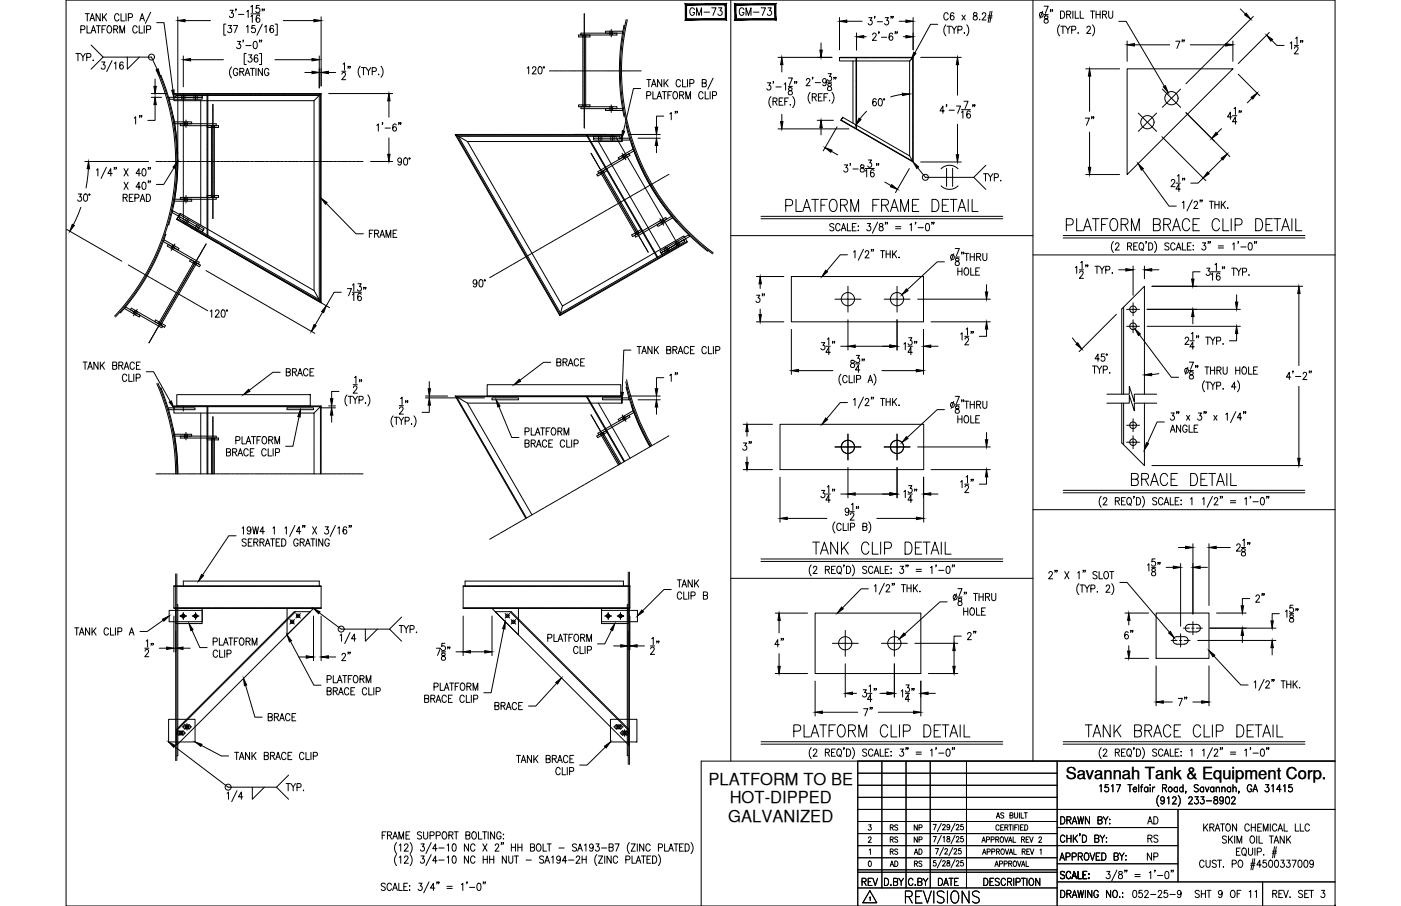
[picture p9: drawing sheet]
<svg xmlns="http://www.w3.org/2000/svg" width="432mm" height="279mm" viewBox="0 0 432 279" stroke-linecap="round" stroke-linejoin="round" font-family="sans-serif">
<defs><g id="words">
<g font-size="7.5">
<text x="347.8" y="151">BRACE DETAIL</text>
<text x="249.4" y="172.2">TANK CLIP DETAIL</text>
<text x="243.8" y="228.6">PLATFORM CLIP DETAIL</text>
<text x="333.7" y="228.6">TANK BRACE CLIP DETAIL</text>
<text x="278.3" y="279.8">REVISIONS</text>
</g>
<g font-size="7.1">
<text x="241.3" y="66.3">PLATFORM FRAME DETAIL</text>
<text x="327.7" y="72.3">PLATFORM BRACE CLIP DETAIL</text>
</g>
<text font-size="6.2" x="237.8" y="200.7">4&quot;</text>
<g font-size="5.7">
<text x="211.7" y="6">GM-73</text>
<text x="226.8" y="6">GM-73</text>
<text x="366.2" y="16.2" transform="rotate(-90 366.2 16.2)">7&quot;</text>
<text x="338.3" y="39.9" transform="rotate(-90 338.3 39.9)">7&quot;</text>
<text x="236.7" y="94.5" transform="rotate(-90 236.7 94.5)">3&quot;</text>
<text x="227.9" y="140.1">3&quot;</text>
<text x="390.9" y="187" transform="rotate(-90 390.9 187)">2&quot;</text>
<text x="48.3" y="203.9" transform="rotate(-90 48.3 203.9)">12&quot;</text>
<text x="204.3" y="203.2" transform="rotate(-90 204.3 203.2)">12&quot;</text>
<text x="302" y="198.6" transform="rotate(-90 302 198.6)">2&quot;</text>
<text x="345.7" y="198.3">6&quot;</text>
<text x="109" y="205" transform="rotate(-90 109 205)">2&quot;</text>
<text x="265.3" y="221.9">7&quot;</text>
<text x="362.3" y="218.7">7&quot;</text>
<text x="81.8" y="223.7">BRACE</text>
<text x="352.8" y="255.4">AD</text>
<text x="264.9" y="274.5">REV</text>
<text x="288.2" y="274.5">DATE</text>
</g>
<g font-size="5.3">
<text x="44.8" y="39.5" transform="rotate(-90 44.8 39.5)">1&quot;</text>
<text x="209.9" y="38.1" transform="rotate(-90 209.9 38.1)">1&quot;</text>
<text x="22.9" y="63.1">30°</text>
<text x="112.9" y="74.4">FRAME</text>
<text x="170.7" y="113.9">BRACE</text>
<text x="87.5" y="117.1">BRACE</text>
<text x="209.9" y="118.9" transform="rotate(-90 209.9 118.9)">1&quot;</text>
<text x="151.7" y="220.1">BRACE</text>
<text x="352.8" y="261.1">RS</text>
<text x="352.8" y="266.3">NP</text>
<text x="348.2" y="278">052-25-9</text>
</g>
<g font-size="5.1">
<text x="218.4" y="242.1">PLATFORM TO BE</text>
<text x="328.5" y="240.3">Savannah Tank &amp; Equipment Corp.</text>
<text x="224.9" y="247.8">HOT-DIPPED</text>
<text x="224.5" y="253.3">GALVANIZED</text>
</g>
<g font-size="4.9">
<text x="273.4" y="261.1">RS</text>
<text x="280.8" y="261.1">NP</text>
<text x="273.4" y="268.5">AD</text>
<text x="280.8" y="268.5">RS</text>
</g>
<g font-size="4.4">
<text x="273.4" y="257.2">RS</text>
<text x="280.8" y="257.2">NP</text>
<text x="273.4" y="264.6">RS</text>
<text x="280.8" y="264.6">AD</text>
</g>
</g></defs>
<!-- layer: 0 -->
<g fill="none" stroke="#000" stroke-width=".31">
<path d="M20.4 0h391.1v279.4h-391.1zM225.2 0v234.7M318.4 0v234.7M225.2 72.7h93.2M318.4 78.6h93.1M318.4 157.2h93.1M225.2 178.4h93.2M264.4 238.4h61.4M264.4 234.7v44.7M271.8 234.7v39.1M279.3 234.7v39.1M286.7 234.7v39.1"/>
<path d="M297.9 234.7v39.1M325.8 234.7v44.7M411.5 234.7h-195.4v44.7M264.4 242.2h61.4M264.4 245.9h61.4M264.4 253.3h61.4M264.4 257.1h61.4M264.4 249.6h147.1M325.8 255.2h37.3M363.1 249.6v22.4M264.4 264.5h61.4M264.4 260.8h98.7"/>
<path d="M264.4 269h61.4M264.4 268.2h61.4M264.4 273.8h61.4M325.8 272h85.7M325.8 266.4h37.3M389.1 272v7.4"/>
</g>
<!-- layer: DIM -->
<g fill="none" stroke="#000" stroke-width=".31">
<path d="M23.4 16.5h1.3M24 16.5v2.2M24.8 16.5l.8 1.1v1.1M24.9 9.1l1.1-.1 .2-.3-.2-.7-1.1-.1v2.3M26.3 4.2h1.2M26.3 16.5l-.7 1.1M26.7 17.7l1.1-.1 .2-.3-.2-.7-1.1-.1v2.2M26.8 7.9v2.3h1.1M26.9 4.2v2.3M27.7 6.5l.7-2.3 .8 2.3M28 5.7h.9M28.1 13.9l3.7 3.7-3.7 3.7"/>
<path d="M28.1 10.2l.7-2.3 .7 2.3M28.3 9.4h1M28.7 18.5v.2zM29.7 7.9h1.3M30.3 7.9v2.3M30.9 4.2v2.3l-1.3-2.3v2.3M31.3 19.1h1l-.5 .9a.67 .67 0 0 1 .6 1 .67 .67 0 0 1-1.2-.1M31.4 9h.8M31.6 4.2v2.3M31.8 17.6h14.9l1.7 3.8M32.1 5.2l.8 1.3M32.6 7.9h-1.2v2.3"/>
<path d="M32.9 4.2l-1.3 1.5M33.3 8a1.05 1.05 0 0 1 1.2 .6 1.05 1.05 0 0 1-.3 1.3l-.3 .3a1.21 1.21 0 0 1-1-.9 1.21 1.21 0 0 1 .4-1.3zM34.5 18.7l-1.6 3.4M35.1 9l1-.1 .2-.3-.2-.6-1-.1v2.3M35.2 19.5l.5-.4v2.2M35.7 9l.6 1.2M36.7 4.8a.7 .7 0 0 0-.9-.6 .7 .7 0 0 0-.5 .9v.5a.7 .7 0 0 0 .5 .8 .7 .7 0 0 0 .9-.5M36.9 10.2v-2.3l.8 2.3 .7-2.3v2.3M37.3 4.2v2.3h1.1M38 19.4l-.6-.3a1.28 1.28 0 0 0 .1 2.2 .65 .65 0 0 0 .5-.9 .65 .65 0 0 0-1-.1l-.1 .3M38.8 4.2v2.3M39.2 17.6v3.7l3.8-3.7"/>
<path d="M39.6 5.4l1.1-.1 .1-.3-.1-.7-1.1-.1v2.3M42.3 8.5a.7 .7 0 0 0-.9-.6 .7 .7 0 0 0-.5 .9v.5a.7 .7 0 0 0 .5 .9 .7 .7 0 0 0 .9-.5M42.9 7.9v2.3h1.1M43.1 6.5l.7-2.3 .7 2.3M43.4 5.7h.9M44.5 7.9v2.3M45.2 9.1l1.1-.1 .1-.3-.1-.7-1.1-.1v2.3M46.4 3.8l-1.6 3.4M48.3 7h2.2l2.8 20.8M54.8 5.2v42.3M56.5 17.3v9.5M57 6.4h7.9"/>
<path d="M58.7 18.4h10.2M69.6 7.4h-.6v3.4h.6M70.3 7.9h1l-.5 .8a.67 .67 0 0 1 .5 1 .67 .67 0 0 1-1.1 0M70.9 3.2h1l-.6 .8a.67 .67 0 0 1 .6 1.1 .67 .67 0 0 1-1.2-.1M72 7.9h1.2l-.9 2.2M72.8 2.9h-.2h.2l-.2 .5M73.1 12.8h1l-.5 .8a.67 .67 0 0 1 .5 1.1 .67 .67 0 0 1-1.1-.1M73.5 4.4h1.6M75 12.4h-.2h.2l-.2 .6M75.8 14.1h1.6M75.9 16.5h-.6v3.4h.6M75.9 8.3l.5-.4v2.2"/>
<path d="M76.1 3.6l.4-.4v2.2M76.6 16.9h1l-.5 .9a.68 .68 0 0 1 .5 1 .68 .68 0 0 1-1.2-.1M77.3 2.1l.5-.4v2.2M77.3 5.1l.5-.4v2.2M77.3 4.3h2.8M78.3 12.9l.4-.1a1.41 1.41 0 0 1 0 2.2h-.1a1.58 1.58 0 0 1-.3-2.1zM78.6 7.9h-.9l-.1 .9a.7 .7 0 0 1 1 0 .7 .7 0 0 1-.1 1 .7 .7 0 0 1-1-.1M79.4 17.3l-.5-.4a1.29 1.29 0 0 0 .1 2.3 .65 .65 0 0 0 .5-1 .65 .65 0 0 0-1.1-.1l-.1 .3M79.9 1.7h-.9l-.1 .9a.7 .7 0 0 1 1.1 0 .7 .7 0 0 1-.1 1.1 .7 .7 0 0 1-1.1-.2M80 16.5h.6v3.4h-.6M80 5l-.5-.3a1.29 1.29 0 0 0 .1 2.2 .65 .65 0 0 0 .5-.9 .65 .65 0 0 0-1.1-.2l-.1 .3M80.1 12.4h-.2h.2l-.2 .6"/>
<path d="M80.6 12.4h-.1h.1l-.1 .6M80.8 7.4l-1.6 3.4M80.9 2.9h-.1h.1l-.1 .5M81.5 2.9h-.2h.2l-.2 .5M81.6 8.3l.4-.4v2.2M84.3 8.2l-.6-.3a1.27 1.27 0 0 0 .1 2.2 .64 .64 0 0 0 .6-.6 .64 .64 0 0 0-.5-.7 .64 .64 0 0 0-.7 .5M84.7 18.4h11.5M84.8 7.4h.6v3.4h-.6M87.3 6.4h9.5M98.4 17.3v9.8M99 5.2v21.3M105.7 19.8l.5-.4v2.2"/>
<path d="M239.8 17.7h16.6M241 19.9v2.3M253 13.2v2.3M258.7 5.4v10M261 6.6h4.7M264 10.2v5.3M266.2 11.3h.8M267.8 5.4h1l-.6 .9a.68 .68 0 0 1 .6 1 .68 .68 0 0 1-1.2-.1M269 10.8l.3-.6h.4l.3 .4-.2 .8-.9 1h1.2M269.7 5.1h-.2h.2l-.2 .6M270.4 6.7h1.6M271 9.9h-.2h.2l-.2 .5"/>
<path d="M271.7 11.5h1.6M272.8 5.4h1l-.5 .9a.67 .67 0 0 1 .5 1 .67 .67 0 0 1-1.2-.1M274.7 5.1h-.1h.1l-.1 .6M275.1 10.5l-.5-.3a1.29 1.29 0 0 0 .1 2.2 .65 .65 0 0 0 .5-.9 .65 .65 0 0 0-1.1-.1l-.1 .3M275.3 5.1h-.2h.2l-.2 .6M276 9.9h-.2h.2l-.2 .5M276.6 9.9h-.2h.2l-.2 .5M277.1 6.6h2.1M278.4 11.3h.8M281.4 5.4v10M283.8 17.7h12.5M289 7.5h-2.2l-4.8 8.8"/>
<path d="M291.5 7.6a2.58 2.58 0 0 0 0 3.4M291.9 8.1h1.3M292.2 4.5a.7 .7 0 0 0-.8-.6 .7 .7 0 0 0-.5 .9v.5a.7 .7 0 0 0 .5 .9 .7 .7 0 0 0 .8-.6M292.5 8.1v2.2M293.3 8.1l.8 1v1.2M294 4.3l-.6-.4a1.29 1.29 0 0 0 .1 2.3 .64 .64 0 0 0 .6-.6 .64 .64 0 0 0-.5-.7 .64 .64 0 0 0-.7 .5M294.8 8.1l-.7 1M295.1 19.9v9.5M295.2 9.2l1.1-.1 .2-.3-.2-.6-1.1-.1v2.2M296.5 4.7l1 1.5M297.2 10.1v.2zM297.5 4.7l-1 1.5"/>
<path d="M298 7.6a2.65 2.65 0 0 1 0 3.4M300.1 4v.7a.89 .89 0 0 1 .9 .4 .89 .89 0 0 1 0 1 .72 .72 0 0 1-1.1-.5 .72 .72 0 0 1 .9-.8l.3-.5a.64 .64 0 0 0-1-.3zM301.8 6.1h.2zM302.7 4.5l.4-.6 .6 .1 .1 .4-.2 .7-.9 1.1h1.2M304.5 5.5h1.2M304.6 4.9h1.2M305.2 3.5l-.6 3.4M305.7 3.5l-.6 3.4M321.4 3.5l-.9 2.1M321.8 1.9h1.3l-.9 2.2M321.8 4.5h1.3M322 5v.6a.88 .88 0 0 1 .9 .4 .88 .88 0 0 1 0 1 .72 .72 0 0 1-1.2-.5 .72 .72 0 0 1 1-.8l.3-.5a.67 .67 0 0 0-1-.2z"/>
<path d="M323.9 3.1h-.2h.2l-.2 .5M324.4 3.1h-.2h.2l-.2 .5M326.6 7.7a2.57 2.57 0 0 0 0 3.4M326.9 3.4a1.13 1.13 0 0 1 1.3 1.1 1.13 1.13 0 0 1-1.3 1.1zM327 8.1h1.2M327.6 8.1v2.2M328.4 8.1l.7 1v1.2M328.8 4.5l1-.1 .1-.8-1.1-.2v2.2M329.4 4.5l.6 1.1M329.8 8.1l-.7 1M330.3 9.2l1.1-.1 .2-.3-.2-.6-1.1-.1v2.2M330.7 3.4v2.2"/>
<path d="M331.4 3.4v2.2h1.1M332.3 10.1v.2zM332.9 3.4v2.2h1.1M335 8.6l.4-.5 .5 .1 .2 .3-.3 .7-.9 1.1h1.3M336.1 3.4h1.3M336.7 7.7a2.57 2.57 0 0 1 0 3.4M336.7 3.4v2.2M337.8 3.4v2.2M337.8 4.5h1.3M339.1 3.4v2.2M339.8 4.5l1.1-.1 .2-.4-.2-.5-1.1-.1v2.2M340.4 4.5l.7 1.1"/>
<path d="M341.7 3.4v1.6l.5 .6 .7-.3 .1-1.9M344.8 6.6h2.3l11.8 20M347.4 12.7v6.2M349.6 13.8h10.9M366.9 13.8h10.9M380 12.7v6.2M382.3 2.8l1.6 1.5M386.3 5.1l-20.8 20.7M391.2 10l-9.6 9.6M392 12.4l1.5 1.6h2.3M397.6 13.3l.5-.4v2.2M398.9 14h1.3"/>
<path d="M399 14.9l.4-.5 .5 .1 .2 .3-.3 .8-.9 1h1.3M399.3 11.8l.5-.4v2.2M401 12.6h-.2h.2l-.2 .5M401.5 12.6h-.2h.2l-.2 .5M46.6 28.9h4.7M46.6 30h3.2M47.8 32.3v4.8h-2.2M47.8 24.4v2.2M71.4 20.6a2.58 2.58 0 0 0 0 3.4M73.3 21.6a.7 .7 0 0 0-.9-.5 .7 .7 0 0 0-.5 .8v.6a.7 .7 0 0 0 .7 .8 .7 .7 0 0 0 .7-.8h-.5M73.9 22.1l1.1-.1 .2-.3-.2-.5-1.1-.1v2.2M74.5 22.1l.7 1.2"/>
<path d="M75.5 23.3l.8-2.2 .7 2.2M75.8 22.6h.9M77.2 21.1h1.2M77.8 21.1v2.2M78.9 21.1v2.2M80.9 21.1v2.2l-1.3-2.2v2.2M82.9 21.6a.7 .7 0 0 0-.9-.5 .7 .7 0 0 0-.5 .8v.6a.7 .7 0 0 0 .7 .8 .7 .7 0 0 0 .7-.8h-.5M93.9 22.4h2.3M101.2 22.4h2.3M101.3 28.9h19.7M105.3 22h1.3M105.4 22.9l.4-.5 .5 .1 .2 .3-.3 .7-.9 1.1h1.3"/>
<path d="M107.4 20.5h-.2h.2l-.2 .6M108 20.5h-.2h.2l-.2 .6M111 20.4a2.58 2.58 0 0 0 0 3.4M111.4 20.8h1.2M112 20.8v2.3M112.8 20.8l.8 1.1v1.2M114.3 20.8l-.7 1.1M114.7 22l1.1-.1 .1-.8-.4-.3h-.8v2.3M116.1 38.7l.5-.5v2.2M116.7 22.9v.2zM117.4 20.4a2.58 2.58 0 0 1 0 3.4M118 37.9h-.2h.2l-.2 .5"/>
<path d="M118.7 39.5h1.6M119.9 31.1v5.1M122.1 38.5l-.5-.3a1.27 1.27 0 0 0 .1 2.2 .65 .65 0 0 0 .5-.9 .65 .65 0 0 0-1.1-.1l-.1 .3M123 37.9h-.1h.1l-.1 .5M123.6 37.9h-.2h.2l-.2 .5M162.5 21l.4-.4v2.2M164.1 21.1l.4-.5 .5 .1 .2 .3-.3 .7-.9 1.1h1.3M166.1 20.7l.5-.1a1.42 1.42 0 0 1 0 2.2h-.2a1.56 1.56 0 0 1-.3-2.1zM167.5 20.6h.3v.3h-.3zM197.5 27.3h-2.3l-3 13.1M199.3 29.4l1.1-.1 .1-.8-1.2-.2v2.2M199.3 24.5h1.3"/>
<path d="M200 24.5v2.3M200.8 26.8l.7-2.3 .7 2.3M201 26h1M201.2 28.3v2.2h1.1M202.5 30.5l.7-2.2 .7 2.2M202.8 29.8h.9M203.9 24.5v2.3l-1.2-2.3v2.3M204.1 28.3h1.3M204.6 35.8h-2.3v3.4M204.7 24.5v2.3M204.8 28.3v2.2M205.1 25.5l.8 1.3"/>
<path d="M205.8 29.3h.8M205.9 24.5l-1.2 1.5M207 28.3h-1.2v2.2M207.8 28.4a1.05 1.05 0 0 1 1.1 .5 1.05 1.05 0 0 1-.3 1.3l-.3 .3a1.2 1.2 0 0 1-1-.9 1.2 1.2 0 0 1 .5-1.2zM209.5 29.3l1-.1 .2-.3-.2-.5-1-.1v2.2M209.7 25.1a.7 .7 0 0 0-.8-.6 .7 .7 0 0 0-.5 .9v.5a.7 .7 0 0 0 .5 .9 .7 .7 0 0 0 .8-.6M210.1 29.3l.6 1.2M210.4 24.5v2.3h1.1M211.4 30.5v-2.2l.7 2.2 .7-2.2v2.2M211.9 24.5v2.3M212.6 25.7l1.1-.1 .2-.3-.2-.7-1.1-.1v2.3M216.4 25.6l1.1-.1 .2-.3-.2-.6-1.1-.1v2.3l1.2-.2 .1-.6-.5-.4"/>
<path d="M216.7 28.8a.7 .7 0 0 0-.8-.5 .7 .7 0 0 0-.6 .8v.6a.7 .7 0 0 0 .6 .8 .7 .7 0 0 0 .8-.5M217.3 28.3v2.2h1.1M218.9 28.3v2.2M219.6 29.4l1.1-.1 .2-.3-.2-.6-1.1-.1v2.2M219.8 24.1l-1.7 3.4M236.5 25.5h1l-.5 .9a.68 .68 0 0 1 .5 1 .68 .68 0 0 1-1.2-.1M237.6 29.8a2.58 2.58 0 0 0 0 3.4M238.3 31.3l1-.1 .2-.3-.2-.6-1-.1v2.2M238.4 25.2h-.1h.1l-.1 .5M238.9 31.3l.6 1.1M239.1 26.8h1.7M239.8 39.8h21.9"/>
<path d="M240.1 31.3h.8M241 35.3v2.2M241.3 30.2h-1.2v2.2h1.2M241.7 26l.4-.5v2.3M241.9 31.3h.7M243 24h1.2l-.9 2.3M243 26.6h1.2M243 30.2h-1.1v2.2M243.1 27.1v.7a.89 .89 0 0 1 .9 .4 .89 .89 0 0 1 0 .9 .72 .72 0 0 1-1.1-.4 .72 .72 0 0 1 1-.8l.2-.6a.66 .66 0 0 0-1-.2zM243.5 32.3h.2zM244.3 29.8a2.58 2.58 0 0 1 0 3.4M245 25.2h-.1h.1l-.1 .5"/>
<path d="M245.6 25.2h-.2h.2l-.2 .5M248.5 24.7l.4-.5h.4l.3 .4-.3 .8-.9 1h1.3M249.7 28.5a2.57 2.57 0 0 0 0 3.4M250.3 30l1.1-.2 .1-.7-1.2-.2v2.2M250.5 23.9h-.2h.2l-.2 .5M251 30l.6 1.1M251.2 25.5h1.7M251.9 37.1h5M252.2 30h.8M253 39.3v2.3M253.4 28.9h-1.2v2.2h1.2M254 30h.7"/>
<path d="M254.7 25a.64 .64 0 0 1-1 .4 .64 .64 0 0 1 .1-1.1l.2-.1a1.28 1.28 0 0 1 .1 2.2l-.5-.3M255 25.3h1.3M255.1 28.9h-1.1v2.2M255.2 22.7h1l-.5 .9a.68 .68 0 0 1 .5 1 .68 .68 0 0 1-1.2-.1M255.2 25.8v.6a.91 .91 0 0 1 .9 .4 .91 .91 0 0 1 0 1 .73 .73 0 0 1-1.1-.5 .73 .73 0 0 1 .9-.8l.3-.5a.66 .66 0 0 0-1-.2zM255.7 30.9v.2zM256.4 28.5a2.57 2.57 0 0 1 0 3.4M257.1 23.9h-.2h.2l-.2 .5M257.7 23.9h-.2h.2l-.2 .5M258 39.1l-4.3 7.4M267.1 34.3l-2.1 2.4M270 30.8l-.5-.4a1.28 1.28 0 0 0 .1 2.3 .65 .65 0 0 0 .5-1 .65 .65 0 0 0-1.1-.1v.3"/>
<path d="M271 30.5l.4-.1a1.38 1.38 0 0 1 0 2.3h-.2a1.58 1.58 0 0 1-.2-2.2zM272.3 30.5h.3v.3h-.3zM278.1 29.1l-3.6 .8M291.1 34.2h-1.4l.9-1.5v2.2M291.8 32.4h-.2h.2l-.2 .5M292.5 34h1.7M294.8 32.7h1.3l-1 2.2M295.1 38.3v9.4M296.3 34.6l.5-.4v2.2M296.3 33.8h2.8M297.1 31.2h1.3l-.9 2.3M299 34.5l-.5-.3a1.27 1.27 0 0 0 .1 2.2 .64 .64 0 0 0 .6-.6 .64 .64 0 0 0-.6-.6 .64 .64 0 0 0-.7 .5"/>
<path d="M299.9 32.4h-.1h.1l-.1 .5M300.5 32.4h-.2h.2l-.2 .5M334.6 21.2h10.5M335.8 23.5v10.9M365.5 34.8l13.6 13.5M376.5 39.7l-1.5 1.4M379.7 36.1h-1.4l.9-1.5v2.2M379.9 35.7h1.3M380.3 33.5l.5-.4v2.2M381.2 37.5h-1.3l.9-1.4v2.2M381.6 22.9l6.7 6.6M382 34.2h-.2h.2l-.2 .6"/>
<path d="M382.6 34.2h-.2h.2l-.2 .6M385.9 30.3l-1.5 1.4M26.1 49.8h19.7M27.2 52l-.7 6M29.7 52.5l.5-.5v2.3M32.8 51.6l-1.6 3.4M34.6 53.5h-1.3l.8-1.5v2.3M35.3 51.7h-.2h.2l-.2 .5M35.9 51.7h-.2h.2l-.2 .5M38.2 52l1.3 2.3M38.2 56.2l1.3 2.2M39.5 52l-1.3 2.3"/>
<path d="M39.5 56.2l-1.3 2.2M41 59.9h-1.1v2.2h1.1M43.3 53.5h-1.4l.9-1.5v2.3M43.3 57.7h-1.4l.9-1.5v2.2M44 52.1l.5-.1a1.44 1.44 0 0 1 0 2.3h-.2a1.59 1.59 0 0 1-.3-2.2zM44 56.3l.5-.1a1.44 1.44 0 0 1 0 2.2h-.2a1.59 1.59 0 0 1-.3-2.1zM45.1 59.9a1.13 1.13 0 0 1 1.3 1.1 1.13 1.13 0 0 1-1.3 1.1zM45.8 51.7h-.2h.2l-.2 .5M45.8 55.9h-.2h.2l-.2 .5M46.4 51.7h-.2h.2l-.2 .5M46.4 55.9h-.2h.2l-.2 .5M53.6 51.7l-3.1 5.2h-2.3"/>
<path d="M114.2 49.8h6.8M119.9 42.5v5.1M123.8 49.4a.6 .6 0 0 1-.9 .5 .6 .6 0 0 1-.2-.9 .6 .6 0 0 1 1 0l.1 .4a1.07 1.07 0 0 1-.8 1.5l-.3-.3M124.7 48.8l.4-.1a1.42 1.42 0 0 1 0 2.2h-.2a1.56 1.56 0 0 1-.2-2.1zM126.1 48.7h.2v.3h-.2zM194 41.5h9.5M196.7 42.6h6.8M202.3 44.9v2.2M256.2 46.7l2 1.1M260.2 50.8h1l-.5 .9a.68 .68 0 0 1 .5 1 .68 .68 0 0 1-1.1-.1M262.1 50.5h-.1h.1l-.1 .6M262.9 52.1h1.6"/>
<path d="M265.3 50.9v.7a.89 .89 0 0 1 .9 .4 .89 .89 0 0 1 0 1 .72 .72 0 0 1-1.1-.5 .72 .72 0 0 1 .9-.8l.3-.5a.66 .66 0 0 0-1-.3zM266.7 52.7l.4-.4v2.3M266.7 52h2.8M267.6 49.3h1l-.5 .9a.67 .67 0 0 1 .5 1 .67 .67 0 0 1-1.2 0M269.4 52.6l-.6-.3a1.29 1.29 0 0 0 .1 2.3 .66 .66 0 0 0 .6-1 .66 .66 0 0 0-1.1-.1l-.1 .3M270.3 50.5h-.2h.2l-.2 .6M270.8 50.5h-.2h.2l-.2 .6M272.7 56.1l1.9 1.2M280.3 52l-4.3 7.4M282.8 51.7l2.4 3h14.9M283.8 50h12.5M290 52.1a3.7 3.7 0 0 1 5.3 0"/>
<path d="M290 57.3a3.7 3.7 0 0 0 5.3 0M291.7 51.9v5.6M293.6 51.9v5.6M300.1 54.7l3.7 3.7M303.1 53.6h1.3M303.7 53.6v2.2M303.8 51l-3.7 3.7M304.5 53.6l.8 1.1v1.1M306 53.6l-.7 1.1M306.5 54.8l1-.1 .2-.4-.2-.6-1-.1v2.2M308.4 55.6v.2zM334.6 53.8h10.5"/>
<path d="M335.8 40.7v10.9M352.1 52.3l8.2 11.3h2.2M358.1 42.2l13.5 13.5M361 55.9l.4-.5h.3l.4 .4-.3 .7-.9 1.1h1.3M362.4 56.5h1.4M362.9 54.3l.4-.5v2.3M363.8 58.3h-1.4l.9-1.5v2.3M364.6 55h-.2h.2l-.2 .6M365.1 55h-.1h.1l-.1 .6M370.8 54.9l-1.5 1.6h-2.3M376.7 49.1l-4.3 4.2M20.5 70.7l17 9.8"/>
<path d="M24.9 63.9l-2.3 5.4M38 61l1-.1 .2-.4-.2-.5-1-.1v2.2M38.6 61l.6 1.1M39.9 61h.7M41.6 61.1l1.1-.1 .1-.4-.1-.6-1.1-.1v2.2M43.2 62.1l.7-2.2 .7 2.2M43.5 61.4h.9M68.1 75.5l33.5 19.4M100.5 62.7l9.2 9.4h2.3M234.5 67.5h74.6M234.5 66.7h74.6M257 69.3l-.4-.4-.9 .4 .2 .5 1 .5 .1 .6-.4 .3-.9-.3"/>
<path d="M258.9 69.5a.7 .7 0 0 0-.8-.6 .7 .7 0 0 0-.5 .9v.5a.7 .7 0 0 0 .5 .9 .7 .7 0 0 0 .8-.5M259.3 71.2l.7-2.3 .7 2.3M259.5 70.4h.9M261.2 68.9v2.3h1.1M261.2 78.6h-2.2l-4.2 5M262.7 70h.7M263.1 77.7l.4-.4v2.2M263.9 68.9h-1.2v2.3h1.2M264.5 69.7v.2zM264.5 71v.2zM266.1 76.9l-1.6 3.4M266.7 77.8l.3-.5 .6 .1 .2 .3-.3 .8-.9 1h1.3"/>
<path d="M267.3 68.9h1l-.5 .9a.68 .68 0 0 1 .5 1 .68 .68 0 0 1-1.2 0M268.7 77h-.2h.2l-.2 .5M269.2 77h-.2h.2l-.2 .5M270.5 68.5l-1.6 3.4M271.1 69v.7a.9 .9 0 0 1 .9 .4 .9 .9 0 0 1 0 1 .73 .73 0 0 1-1.1-.5 .73 .73 0 0 1 .9-.8l.3-.5a.66 .66 0 0 0-1-.3zM271.4 77.3h1.2M272 77.3v2.2M273 68.6h-.2h.2l-.2 .6M273.1 77.3v2.2M273.1 78.4h1.3M273.6 68.6h-.2h.2l-.2 .6M274.4 77.3v2.2"/>
<path d="M275.1 77.3v2.2M275.5 78.3l.9 1.2M276 69.9h1.6M276 70.5h1.6M276.4 77.3l-1.3 1.5M277 79.4h.2zM280.4 69.4l.5-.5v2.3M282.3 68.6h-.2h.2l-.2 .6M283 70.2h1.6M285.5 69l.5-.1a1.44 1.44 0 0 1 0 2.3h-.2a1.65 1.65 0 0 1-.3-2.2zM287.3 68.6h-.2h.2l-.2 .6M287.9 68.6h-.2h.2l-.2 .6"/>
<path d="M293.9 78.3l-.8 2.1M294.4 76.6h1.3l-.9 2.3M294.4 79.3h1.3M294.6 79.7v.7a.82 .82 0 0 1 .9 .4 .82 .82 0 0 1-.3 1.1 .73 .73 0 0 1-.9-.8 .73 .73 0 0 1 1-.6l.3-.6a.66 .66 0 0 0-1-.2zM296.5 77.8h-.2h.2l-.2 .6M297 77.8h-.2h.2l-.2 .6M297.3 78.1h1.3M297.9 78.1v2.3M299 78.1v2.3M299 79.2h1.3M300.3 78.1v2.3M301 79.2l1.1-.1 .2-.3-.2-.5-1.1-.2v2.3"/>
<path d="M301.6 79.2l.7 1.2M302.9 78.1v1.6a.62 .62 0 0 0 .6 .7 .62 .62 0 0 0 .7-.7v-1.6M327.7 73.4h74.5M327.7 72.6h74.5M343.2 74.5a2.57 2.57 0 0 0 0 3.4M343.8 75.4l.4-.5h.3l.4 .4-.3 .8-.9 1h1.3M347.5 75.9l1.1-.1 .2-.3-.2-.5-1.1-.1v2.2M348.1 75.9l.7 1.2M349.4 75.9h.7M350.6 74.9h-1.2v2.2h1.2M351.4 75l.2-.1a1.13 1.13 0 0 1 .9 1.1 1.13 1.13 0 0 1-.9 1.1 1.43 1.43 0 0 1-.2-2.1zM351.9 76.7l.5 .6"/>
<path d="M353.3 74.6h-.2h.2l-.2 .5M354 74.9a1.12 1.12 0 0 1 1.3 1.1 1.12 1.12 0 0 1-1.3 1.1zM355.8 74.5a2.57 2.57 0 0 1 0 3.4M360.3 75.2l-.5-.3-.6 .1-.1 .6 1 .6 .2 .6-.5 .3-.8-.3M362.2 75.4a.7 .7 0 0 0-.9-.5 .7 .7 0 0 0-.5 .8v.6a.7 .7 0 0 0 .5 .8 .7 .7 0 0 0 .9-.5M362.5 77.1l.8-2.2 .7 2.2M362.8 76.4h.9M364.4 62.5l.4-.4v2.2M364.4 74.9v2.2h1.1M366 75.9h.7M367.1 74.9h-1.1v2.2h1.1M367.5 61.6l-1.7 3.4"/>
<path d="M367.8 75.6v.2zM367.8 76.9v.2zM368 62.6l.4-.5h.3l.4 .4-.3 .7-.9 1.1h1.3M370 61.7h-.2h.2l-.2 .6M370.5 61.7h-.1h.1l-.1 .6M370.6 74.9h1l-.6 .8a.68 .68 0 0 1 .6 1.1 .68 .68 0 0 1-1.2-.1M372.5 74.6h-.2h.2l-.2 .5M372.7 62.1h1.3M373 74.6h-.1h.1l-.1 .5M373.4 62.1v2.2M374.4 62.1v2.2M374.4 63.1h1.3"/>
<path d="M375.5 75.8h1.6M375.5 76.5h1.6M375.7 62.1v2.2M376.4 62.1v2.2M376.9 63l.8 1.3M377.7 62.1l-1.3 1.5M378.4 64.1v.2zM379.9 75.3l.4-.4v2.2M381.7 74.6h-.2h.2l-.2 .5M382.4 76.2h1.7M385 75l.4-.1a1.42 1.42 0 0 1 0 2.2h-.2a1.56 1.56 0 0 1-.2-2.1zM386.8 74.6h-.2h.2l-.2 .5"/>
<path d="M387.3 74.6h-.2h.2l-.2 .5M63.5 83.4l33.5 19.4M64.8 96l.5-.4v2.2M66.4 96.1l.4-.5 .5 .1 .2 .3-.3 .7-.9 1.1h1.3M68.4 95.7l.5-.1a1.44 1.44 0 0 1 0 2.2h-.2a1.59 1.59 0 0 1-.3-2.1zM69.8 95.6h.3v.3h-.3zM99.4 96.2l-2.3 4.1M105.2 90.1h-2.2l-2.4 4.2M107.1 89h1.2l-.9 2.2M108.6 87.9l.5-.4v2.2M108.6 90.9l.5-.4v2.2M108.6 90.1h2.8"/>
<path d="M110.3 87.5h1l-.5 .9a.67 .67 0 0 1 .5 1 .67 .67 0 0 1-1.1-.1M111.3 90.8l-.5-.3a1.29 1.29 0 0 0 .1 2.2 .66 .66 0 0 0 .5-.9 .66 .66 0 0 0-1.1-.1l-.1 .3M112.2 88.7h-.2h.2l-.2 .5M112.8 88.7h-.2h.2l-.2 .5M147 87a.6 .6 0 0 1-.7 .6 .6 .6 0 0 1-.5-.7l.5-.6a1.23 1.23 0 0 1 .7 1.1 1.23 1.23 0 0 1-.8 1.1l-.3-.3M147.9 86.4l.4-.1a1.44 1.44 0 0 1 0 2.2h-.2a1.64 1.64 0 0 1-.2-2.1zM149.3 86.3h.2v.3h-.2zM233.1 99.3h8.5M233.1 85.3h8.5M234.3 87.5v1.5M234.3 95.3v1.7M261.3 98.6v9.4"/>
<path d="M276.5 98.6v9.4M282.8 92.3h22.4M287 99.3h18.2M291.1 80.8h-2.2l-9.3 8.6M295.2 82.6v2.3M295.2 83.7h1.3M296.5 82.6v2.3M297.5 82.7l.2-.1a1.14 1.14 0 0 1 .9 1.1 1.14 1.14 0 0 1-.9 1.2 1.44 1.44 0 0 1-.2-2.2zM299.2 82.6v2.3h1.1M300.7 83.7h.8M301.9 82.6h-1.2v2.3h1.2M304.1 87.8v2.2"/>
<path d="M331.4 82.5l.5-.4v2.2M332.7 83.2h1.2M332.8 84.1l.3-.5 .6 .1 .1 .3-.2 .8-.9 1h1.2M333.1 81l.4-.4v2.2M334.8 81.8h-.2h.2l-.2 .5M335.3 81.8h-.2h.2l-.2 .5M337.5 82.1h1.2M338.1 82.1v2.2M338.9 82.1l.7 1.1v1.1M340.4 82.1l-.8 1.1M340.8 83.3l1.1-.1 .2-.4-.2-.6-1.1-.1v2.2M342.7 84.2h.2z"/>
<path d="M344.1 96.9l-11.5 11.5M344.8 83.2h2.2M349.2 82v9.1M352.7 82v4M353.5 95.4h28.8M355 83.2h2.2M355 88.3h46.5M367.6 97.6v2.3M369.9 83.8h-2.3v2.3M371.9 82.7h1l-.5 .8a.69 .69 0 0 1 .5 1.1 .69 .69 0 0 1-1.2-.1M373.3 84.6l.4-.4v2.2M373.3 83.8h2.8"/>
<path d="M374.5 81.6l.4-.4v2.2M376 84.5l-.5-.3a1.27 1.27 0 0 0 0 2.2 .65 .65 0 0 0 .6-.9 .65 .65 0 0 0-1.1-.1l-.1 .3M376.9 82.4h-.2h.2l-.2 .5M377.4 82.4h-.1h.1l-.1 .5M379.6 82.7h1.3M380.2 82.7v2.2M381.1 82.7l.7 1.1v1.1M381.1 90.9v2.3M382.5 82.7l-.7 1.1M382.9 83.9l1.1-.1 .2-.4-.2-.6-1.1-.1v2.2M384.9 84.7v.2zM400.3 90.5v22.2"/>
<path d="M25.6 111.7h1.3M26.2 111.7v2.2M27 113.9l.8-2.2 .7 2.2M27.3 113.2h.9M30.2 111.7v2.2l-1.3-2.2v2.2M30.9 111.7v2.2M31.4 112.6l.8 1.3M32.2 111.7l-1.3 1.5M34.7 112.7l1.1-.1 .2-.3-.2-.5-1.1-.1v2.2l1.2-.2 .1-.5-.5-.5M36.6 112.7l1.1-.1 .1-.7-1.2-.2v2.2M37.3 112.7l.6 1.2M38.2 113.9l.8-2.2 .7 2.2"/>
<path d="M38.5 113.2h.9M39.1 115.9a.7 .7 0 0 0-.9-.5 .7 .7 0 0 0-.5 .8v.6a.7 .7 0 0 0 .5 .8 .7 .7 0 0 0 .9-.5M39.7 115.4v2.2h1.1M41.2 115.4v2.2M41.4 112.2a.7 .7 0 0 0-.8-.5 .7 .7 0 0 0-.5 .8v.5a.7 .7 0 0 0 .5 .9 .7 .7 0 0 0 .8-.5M42 116.5l1.1-.1 .1-.3-.1-.6-1.1-.1v2.2M42.1 112.7h.7M43.2 111.7h-1.1v2.2h1.1M45.1 114.6h2.2l5.2 9.2M86.4 114.8h-2.3l-7.3 5.6M108.8 118.6h1.3M108.9 119.5l.4-.5h.4l.3 .4-.3 .8-.9 1h1.3"/>
<path d="M109.3 116.5l.4-.5v2.3M110.9 117.2h-.2h.2l-.2 .6M111.5 117.2h-.2h.2l-.2 .6M132.3 117.7v2.2M169.8 111.7h-2.3l-7.3 5.6M194.5 108h-2.2l-.6 13M196.3 106.8h1.3M197 106.8v2.3M197.8 109.1l.7-2.3 .7 2.3M198.1 108.4h.9M201 106.8v2.3l-1.3-2.3v2.3M201.7 106.8v2.3"/>
<path d="M202.1 107.8l.8 1.3M202.9 106.8l-1.2 1.6M204.6 116.5h-2.3v3.4M205.5 107.9l1.1-.1 .1-.7-1.2-.3v2.3l1.2-.2 .1-.5-.5-.5M207.4 107.9l1.1-.1 .2-.3-.2-.5-1.1-.2v2.3M208 107.9l.7 1.2M209 109.1l.7-2.3 .8 2.3M209.3 108.4h.9M212.2 107.4a.7 .7 0 0 0-.9-.5 .7 .7 0 0 0-.5 .8v.5a.7 .7 0 0 0 .5 .9 .7 .7 0 0 0 .9-.5M212.8 107.9h.7M214 106.8h-1.2v2.3h1.2M217.7 107.4a.7 .7 0 0 0-.8-.5 .7 .7 0 0 0-.6 .8v.5a.7 .7 0 0 0 .6 .9 .7 .7 0 0 0 .8-.5"/>
<path d="M218.3 106.8v2.3h1.1M219.9 106.8v2.3M220.6 108l1.1-.1 .2-.3-.2-.6-1.1-.2v2.3M243.9 101.6v13.9M246.1 114.3h10.6M253.2 105.7h1l-.6 .8a.68 .68 0 0 1 .6 1.1 .68 .68 0 0 1-1.2-.1M254.6 106.8h1.3M255 104.6l.4-.4v2.2M255.9 108.6h-1.3l.8-1.5v2.3M256.7 105.3h-.2h.2l-.2 .6M257.3 105.3h-.2h.2l-.2 .6M259.1 106.8h2.2"/>
<path d="M259.2 115.4a2.57 2.57 0 0 0 0 3.4M261.1 116.3a.7 .7 0 0 0-.8-.5 .7 .7 0 0 0-.6 .8v.6a.7 .7 0 0 0 .5 .8 .7 .7 0 0 0 .9-.5M261.7 115.8v2.2h1.1M262.3 111.2v.6a.89 .89 0 0 1 .9 .4 .89 .89 0 0 1 0 1 .72 .72 0 0 1-1.1-.5 .72 .72 0 0 1 .9-.7l.3-.6a.66 .66 0 0 0-1-.2zM263.3 115.8v2.2M263.6 106.8h10.7M263.7 112.2h1.3M263.9 109.6h1l-.5 .9a.68 .68 0 0 1 .5 1 .68 .68 0 0 1-1.2-.1M264 116.9l1.1-.1 .1-.8-1.2-.2v2.2M265 114.1h-1.3l.9-1.5v2.2M265.9 110.8h-.2h.2l-.2 .5M266.4 110.8h-.2h.2l-.2 .5"/>
<path d="M267.5 118l.7-2.2 .8 2.2M267.8 117.3h.9M269.3 115.4a2.57 2.57 0 0 1 0 3.4M271.8 114.3h10.6M278.6 106.1l.4-.4v2.2M279.8 106.8h1.4M280.1 104.2h1l-.6 .8a.67 .67 0 0 1 .6 1.1 .67 .67 0 0 1-1.2-.1M281.2 108.6h-1.4l.9-1.5v2.3M282 105.3h-.2h.2l-.2 .6M282.6 105.3h-.2h.2l-.2 .6M284.6 101.6v13.9M286.9 106.8h2.2"/>
<path d="M296.1 103l.4-.4v2.2M297.3 103.7h1.3M297.4 104.6l.4-.5 .5 .1 .2 .3-.3 .8-.9 1h1.3M297.8 101.5l.4-.4v2.3M299.4 102.3h-.2h.2l-.2 .5M300 102.3h-.2h.2l-.2 .5M304.1 101.5v2.2h-2.3M330.5 104.2l1.4 1.7M336.7 112.9h1.3M337.3 112.9v2.2M338.1 112.9l.8 1v1.2M338.9 110.7h-1.4l.9-1.5v2.2"/>
<path d="M339.6 112.9l-.7 1M340 114l1.1-.1 .2-.3-.2-.6-1.1-.1v2.2M340.4 109.2h-.9l-.1 .9a.69 .69 0 0 1 1 0 .69 .69 0 0 1-.1 1 .69 .69 0 0 1-1-.1M341 109.2h.2v.3h-.2zM342 114.9v.2zM351.2 103.2l9.8 13.2h2.3M353.5 100.6h28.8M357.2 115.2l-2.3 .3M365.3 104.5l.3-.5 .6 .1 .2 .3-.3 .8-.9 1h1.3M366.1 113.3l-.8 2.1M366.6 111.7h1.2l-.9 2.2M366.6 114.3h1.2"/>
<path d="M366.7 105.1h1.4M366.8 114.7v.7a.88 .88 0 0 1 .9 .4 .88 .88 0 0 1-.1 1 .72 .72 0 0 1-1.1-.5 .72 .72 0 0 1 1-.8l.2-.5a.67 .67 0 0 0-.9-.3zM367.2 102.9l.4-.4v2.2M368.1 107h-1.4l.9-1.5v2.2M368.6 112.8h-.1h.1l-.1 .6M368.9 103.7h-.2h.2l-.2 .5M369.2 112.8h-.2h.2l-.2 .6M369.4 103.7h-.1h.1l-.1 .5M371.3 117.4a2.58 2.58 0 0 0 0 3.4M371.4 113.2h1.2M371.6 104h1.3M371.6 117.8h1.3"/>
<path d="M372 113.2v2.2M372.2 104v2.2M372.3 117.8v2.3M373.1 104l.7 1.1v1.1M373.1 117.8l.7 1.1v1.2M373.1 113.2v2.2M373.1 114.2h1.3M374.4 113.2v2.2M374.5 104l-.7 1.1M374.5 117.8l-.7 1.1M375 105.2l1-.1 .2-.4-.2-.6-1-.1v2.2M375 119l1.1-.1 .1-.3-.1-.7-1.1-.1v2.3"/>
<path d="M375.1 114.2l1.1-.1 .1-.3-.1-.5-1.1-.1v2.2M375.7 114.2l.6 1.2M376.9 106.1h.1zM376.9 120h.2zM377 113.2v1.5a.63 .63 0 0 0 .6 .7 .63 .63 0 0 0 .6-.7v-1.5M380.9 114.2h1.2M380.9 113.2v2.2M381 119.3h-1.4l.9-1.5v2.3M381.1 102.9v2.2h-2.2M381.4 117.4a2.58 2.58 0 0 1 0 3.4M382.1 113.2v2.2M383.1 113.3l.2-.1a1.14 1.14 0 0 1 .9 1.1 1.14 1.14 0 0 1-.9 1.1 1.44 1.44 0 0 1-.2-2.1z"/>
<path d="M384.8 113.2v2.2h1.1M386.4 114.2h.7M387.6 113.2h-1.2v2.2h1.2M397.8 116.3h-1.3l.9-1.5v2.3M398.6 114.5h-.2h.2l-.2 .5M399.3 116.1h1.6M400.3 119.1v22.2M401.6 115.3l.4-.5 .5 .1 .2 .3-.2 .8-.9 1.1h1.2M403.6 114.5h-.1h.1l-.1 .5M404.2 114.5h-.2h.2l-.2 .5M69.8 139.4l1.1-.1 .2-.3-.2-.5-1.1-.1v2.2l1.2-.2 .1-.5-.5-.5M71.7 139.4l1.1-.1 .2-.3-.2-.5-1.1-.1v2.2"/>
<path d="M72.3 139.4l.7 1.2M72.7 135.8l1.1-.1 .2-.3-.2-.7-1.1-.1v2.3M73.6 139.9h.9M74.6 134.6v2.3h1.1M75.9 136.9l.7-2.3 .7 2.3M76.1 136.1h.9M76.5 138.9a.7 .7 0 0 0-.8-.5 .7 .7 0 0 0-.6 .8v.6a.7 .7 0 0 0 .6 .8 .7 .7 0 0 0 .8-.5M77.1 139.4h.8M77.5 134.6h1.3M78.1 134.6v2.3M78.3 138.4h-1.2v2.2h1.2M79.2 135.7h.7"/>
<path d="M80.4 134.6h-1.2v2.3M81.1 134.7l.2-.1a1.14 1.14 0 0 1 .9 1.2 1.14 1.14 0 0 1-.9 1.1 1.45 1.45 0 0 1-.2-2.2zM82 138.9a.7 .7 0 0 0-.8-.5 .7 .7 0 0 0-.5 .8v.6a.7 .7 0 0 0 .5 .8 .7 .7 0 0 0 .8-.5M82.7 138.4v2.2h1M82.8 135.7l1.1-.1 .1-.7-1.2-.3v2.3M83.5 135.7l.6 1.2M84.2 138.4v2.2M84.7 136.9v-2.3l.7 2.3 .8-2.3v2.3M84.9 139.6l1.1-.2 .2-.3-.2-.6-1.1-.1v2.2M92.2 128.5l-1.9 9.1h-2.3M99 125.8h4.4M101.3 125.2h2.1"/>
<path d="M102.2 128v2.2M104.5 120.7h-2.3v2.3M107 121.8a2.55 2.55 0 0 0 0 3.4M107.3 122.2h1.3M108 122.2v2.2M108.8 122.2l.7 1.1v1.1M110.2 122.2l-.7 1.1M110.7 123.4l1-.1 .2-.3-.2-.7-1-.1v2.2M112.6 124.2v.2zM113.4 121.8a2.55 2.55 0 0 1 0 3.4M121.2 128.2a2.57 2.57 0 0 0 0 3.5M121.5 128.7h1.3"/>
<path d="M122.2 128.7v2.2M123 128.7l.7 1v1.2M123.1 125.1h1.2M123.1 126l.4-.5 .6 .1 .1 .3-.2 .7-.9 1.1h1.2M123.5 122.9l.4-.4v2.2M124.4 128.7l-.7 1M124.9 129.8l1.1-.1 .1-.3-.1-.6-1.1-.1v2.2M125.1 123.7h-.1h.1l-.1 .5M125.7 123.7h-.2h.2l-.2 .5M126.8 130.8h.2zM127.6 128.2a2.57 2.57 0 0 1 0 3.5M131.1 122.1h6.9"/>
<path d="M131.1 122.7h18.2M132.3 124.9v2.3h-2.2M153.8 125.3l3.9 9.6h2.3M161.8 133.1l1.1-.1 .2-.3-.2-.6-1.1-.1v2.2M161.8 136.7l1.1-.1 .2-.3-.2-.5-1.1-.1v2.2l1.2-.2 .1-.5-.5-.5M163.7 132v2.2h1.1M163.7 136.7l1.1-.1 .2-.3-.2-.5-1.1-.1v2.2M164.4 136.7l.6 1.2M165 134.2l.7-2.2 .7 2.2M165.2 133.4h1M165.4 137.9l.7-2.2 .7 2.2M165.6 137.2h.9"/>
<path d="M166.6 132h1.3M167.2 132v2.2M168.3 133h.8M168.5 136.2a.7 .7 0 0 0-.8-.5 .7 .7 0 0 0-.5 .8v.6a.7 .7 0 0 0 .5 .8 .7 .7 0 0 0 .8-.5M169.1 136.7h.8M169.5 132h-1.2v2.2M170.2 132.1l.2-.1a1.13 1.13 0 0 1 1 1.1 1.13 1.13 0 0 1-1 1.1 1.41 1.41 0 0 1-.2-2.1zM170.3 135.7h-1.2v2.2h1.2M172 133l1-.1 .2-.3-.2-.5-1-.1v2.2M172.6 133l.6 1.2M173.8 134.2v-2.2l.8 2.2 .7-2.2v2.2M174 136.2a.7 .7 0 0 0-.8-.5 .7 .7 0 0 0-.5 .8v.6a.7 .7 0 0 0 .5 .8 .7 .7 0 0 0 .8-.5"/>
<path d="M174.7 135.7v2.2h1M176.2 135.7v2.2M176.9 136.8l1.1-.1 .2-.3-.2-.6-1.1-.1v2.2M194 122.1h9.5M196.7 123.3h6.8M202.3 125.5v2.3M229.1 130.9h9M230.2 133.1v1.4M261.2 124.1h-2.2l-4.2 5M263.1 123.3l.4-.4v2.2M266.1 122.4l-1.6 3.5M266.7 123.4l.3-.5 .6 .1 .2 .3-.3 .7-.9 1.1h1.3"/>
<path d="M268.7 122.6h-.2h.2l-.2 .5M269.2 122.6h-.2h.2l-.2 .5M271.4 122.9h1.2M272 122.9v2.2M273.1 122.9v2.2M273.1 123.9h1.3M274.4 122.9v2.2M275.1 122.9v2.2M275.5 123.8l.9 1.3M276.4 122.9l-1.3 1.5M277 125h.2zM282.8 137.8h22.4"/>
<path d="M291.1 126.3h-2.2l-9.3 8.6M293.9 123.8l-.8 2.1M294.4 122.2h1.3l-.9 2.3M294.4 124.8h1.3M294.6 125.3v.6a.91 .91 0 0 1 .9 .4 .91 .91 0 0 1 0 1 .72 .72 0 0 1-1.1-.5 .72 .72 0 0 1 .9-.7l.3-.6a.66 .66 0 0 0-1-.2zM295.2 128.2v2.2M295.2 129.2h1.3M296.5 123.4h-.2h.2l-.2 .5M296.5 128.2v2.2M297 123.4h-.2h.2l-.2 .5M297.3 123.7h1.3M297.5 128.3l.2-.1a1.14 1.14 0 0 1 .9 1.1 1.14 1.14 0 0 1-.9 1.1 1.44 1.44 0 0 1-.2-2.1z"/>
<path d="M297.9 123.7v2.2M299 123.7v2.2M299 124.8h1.3M299.2 128.2v2.2h1.1M300.3 123.7v2.2M300.7 129.2h.8M301 124.8l1.1-.1 .2-.3-.2-.6-1.1-.1v2.2M301.6 124.8l.7 1.1M301.9 128.2h-1.2v2.2h1.2M302.9 123.7v1.6a.62 .62 0 0 0 .6 .6 .62 .62 0 0 0 .7-.6v-1.6M304.1 133.4v2.2M341.2 124.3h6.9v-2.4l1.5 4.8v-2.4h6.9"/>
<path d="M341.2 121.6h6.9v-2.5l1.5 4.8v-2.3h6.9M358.9 130.1h-2.3l-2.9 6.6M360.7 133.3l.7-2.2 .8 2.2M360.9 127.4h1l-.5 .8a.67 .67 0 0 1 .5 1.1 .67 .67 0 0 1-1.2-.1M361 132.6h.9M362.8 127h-.2h.2l-.2 .6M363.3 127h-.1h.1l-.1 .6M363.9 131.1v2.2l-1.3-2.2v2.2M365.7 128.1l1 1.5M365.9 131.6a.7 .7 0 0 0-.9-.5 .7 .7 0 0 0-.5 .8v.6a.7 .7 0 0 0 .7 .8 .7 .7 0 0 0 .7-.8h-.5M366.5 131.1v2.2h1.1M366.7 128.1l-1 1.5"/>
<path d="M368 132.1h.8M369.2 131.1h-1.2v2.2h1.2M369.3 127.4h1l-.5 .8a.68 .68 0 0 1 .5 1.1 .68 .68 0 0 1-1.2-.1M371.2 127h-.2h.2l-.2 .6M371.8 127h-.2h.2l-.2 .6M374.1 128.1l1 1.5M375.1 128.1l-1 1.5M377.8 127.8l.5-.4v2.2M380.9 126.9l-1.6 3.4M382.7 128.8h-1.4l.9-1.4v2.2M383.4 127h-.2h.2l-.2 .6M384 127h-.2h.2l-.2 .6"/>
<path d="M73.3 140.6l.8-2.2 .7 2.2M229.1 144.8h9M230.2 140.9v1.7M240.4 147.2v13.8M242.6 159.9h12.2M253.2 151.2h1l-.6 .9a.68 .68 0 0 1 .6 1 .68 .68 0 0 1-1.2-.1M254.6 152.4h1.3M255 150.2l.4-.4v2.2M255.9 154.2h-1.3l.8-1.5v2.3M256.7 150.9h-.2h.2l-.2 .5M257.3 150.9h-.2h.2l-.2 .5M259.1 152.4h2.2"/>
<path d="M261.3 144.2v9.3M261.6 157.4a.6 .6 0 0 1-.6 .7 .6 .6 0 0 1-.5-.8l.5-.6a1.23 1.23 0 0 1 .7 1.1 1.23 1.23 0 0 1-.8 1.1l-.3-.3M262 157.8h1.3M262.1 158.7l.3-.5h.4l.4 .4-.3 .7-.9 1.1h1.3M262.4 155.6l.5-.4v2.2M263.6 152.4h10.7M264.1 156.4h-.2h.2l-.2 .5M264.6 156.4h-.2h.2l-.2 .5M270.2 159.9h12.2M276.5 144.2v9.3M278.6 151.7l.4-.5v2.3M279.8 152.4h1.4"/>
<path d="M280.1 149.8h1l-.6 .8a.67 .67 0 0 1 .6 1 .67 .67 0 0 1-1.2 0M281.2 154.2h-1.4l.9-1.5v2.3M282 150.9h-.2h.2l-.2 .5M282.6 150.9h-.2h.2l-.2 .5M284.6 147.2v6.3M284.7 147.2v13.8M286.9 152.4h2.2M287 144.8h18.2M296.1 148.6l.4-.4v2.2M297.3 149.3h1.3M297.4 150.2l.4-.5 .5 .1 .2 .3-.3 .7-.9 1.1h1.3M297.8 147.1l.4-.4v2.2"/>
<path d="M299.4 147.9h-.2h.2l-.2 .5M300 147.9h-.2h.2l-.2 .5M304.1 147.1v2.2h-2.3M327.7 151.2h74.5M327.7 152h74.5M339.4 153a2.57 2.57 0 0 0 0 3.4M340 154l.4-.5 .6 .1 .1 .3-.2 .7-.9 1.1h1.2M343.7 154.5l1.1-.1 .1-.7-1.2-.2v2.2M344.4 154.5l.6 1.2M345.7 154.5h.7M346.8 153.5h-1.1v2.2h1.1M347.6 153.6l.2-.1a1.14 1.14 0 0 1 1 1.1 1.14 1.14 0 0 1-1 1.1 1.44 1.44 0 0 1-.2-2.1z"/>
<path d="M348.1 155.3l.5 .6M349.5 153.1h-.1h.1l-.1 .6M350.3 153.5a1.13 1.13 0 0 1 1.3 1.1 1.13 1.13 0 0 1-1.3 1.1zM352.1 153a2.57 2.57 0 0 1 0 3.4M355 143.6h46.5M356.5 153.8l-.4-.3-.9 .3 .2 .5 .9 .4 .2 .7a.74 .74 0 0 1-1.3 0M358.4 154a.7 .7 0 0 0-.8-.5 .7 .7 0 0 0-.5 .8v.5a.7 .7 0 0 0 .5 .9 .7 .7 0 0 0 .8-.5M358.8 155.7l.7-2.2 .7 2.2M359.1 154.9h.9M360.7 153.5v2.2h1.1M362.2 154.5h.7M363.4 153.5h-1.2v2.2h1.2"/>
<path d="M364 154.2v.2zM364 155.5v.2zM366.9 153.9l.5-.4v2.2M370.6 153.9l.5-.4v2.2M373.7 153l-1.6 3.4M374.2 154l.4-.5 .6 .1 .1 .3-.2 .7-.9 1.1h1.2M376.2 153.1h-.2h.2l-.2 .6M376.8 153.1h-.2h.2l-.2 .6M379.2 154.4h1.7M379.2 155h1.7M383.6 153.9l.5-.4v2.2M385.5 153.1h-.2h.2l-.2 .6"/>
<path d="M386.2 154.7h1.6M388.7 153.6l.5-.1a1.4 1.4 0 0 1 0 2.2h-.2a1.59 1.59 0 0 1-.3-2.1zM390.5 153.1h-.1h.1l-.1 .6M391.1 153.1h-.2h.2l-.2 .6M72.7 165.2h-2.2l-8.1 12.2M74.6 162.9l.5-.4v2.2M75.9 166.5l-.5-.3-.8 .3 .2 .5 1 .6 .1 .5-.5 .3-.8-.3M76.5 167.2h.7M77.3 163.2a.64 .64 0 0 1-1 .5 .64 .64 0 0 1 .1-1.1l.3-.1a1.23 1.23 0 0 1 .7 1.1 1.23 1.23 0 0 1-.8 1.1l-.4-.3M77.7 166.2h-1.2v2.2h1.2M77.9 162.5l.4 2.2 .5-2.2 .4 2.2 .5-2.2M78.2 167.2l1.1-.1 .1-.7-1.2-.2v2.2"/>
<path d="M78.9 167.2l.6 1.2M80.1 167.2l1.1-.1 .2-.3-.2-.5-1.1-.1v2.2M80.8 167.2l.6 1.2M81.5 163.9h-1.4l.9-1.4v2.2M81.8 168.4l.7-2.2 .7 2.2M82 167.7h.9M83.4 166.2h1.2M84 166.2v2.2M84.1 162.9l.5-.4v2.2M85.1 167.2h.7M86.3 166.2h-1.2v2.2h1.2M86.8 166.2a1.13 1.13 0 0 1 1.3 1.1 1.13 1.13 0 0 1-1.3 1.1z"/>
<path d="M87.8 162.9l.5-.4v2.2M90.9 162l-1.6 3.4M91.9 166.7a.7 .7 0 0 0-.9-.5 .7 .7 0 0 0-.5 .8v.6a.7 .7 0 0 0 .7 .8 .7 .7 0 0 0 .7-.8h-.5M92.5 167.2l1.1-.1 .1-.7-1.2-.2v2.2M92.7 163.9h-1.3l.8-1.4v2.2M93.2 167.2l.6 1.2M93.4 162.1h-.2h.2l-.2 .6M94 162.1h-.2h.2l-.2 .6M94.1 168.4l.8-2.2 .7 2.2M94.4 167.7h.9M95.8 166.2h1.2M96.3 162.5l1.3 2.2"/>
<path d="M96.4 166.2v2.2M97.5 166.2v2.2M97.6 162.5l-1.3 2.2M99.5 166.2v2.2l-1.3-2.2v2.2M100.2 162.5h1l-.5 .8a.69 .69 0 0 1 .5 1.1 .69 .69 0 0 1-1.2-.1M101.5 166.7a.7 .7 0 0 0-.9-.5 .7 .7 0 0 0-.5 .8v.6a.7 .7 0 0 0 .7 .8 .7 .7 0 0 0 .7-.8h-.5M103.4 162l-1.7 3.4M104.1 162.9l.5-.4v2.2M106.8 162.8l-.5-.3a1.29 1.29 0 0 0 .1 2.2 .64 .64 0 0 0 .6-.6 .64 .64 0 0 0-.6-.7 .64 .64 0 0 0-.7 .5M107.7 162.1h-.2h.2l-.2 .6M108.3 162.1h-.2h.2l-.2 .6M208.7 178.8h1.3"/>
<path d="M209.4 178.8v2.3M213.4 178.8v2.3l-1.3-2.3v2.3M214.1 178.8v2.3M214.5 179.8l.8 1.3M215.3 178.8l-1.2 1.5M234.5 172.4h74.6M234.5 173.1h74.6M250 174.2a2.57 2.57 0 0 0 0 3.4M250.7 175.2l.3-.6 .6 .1 .2 .3-.3 .8-.9 1.1h1.2M254.4 175.7l1.1-.1 .1-.8-1.2-.2v2.3M255 175.7l.7 1.2M256.3 175.7h.7"/>
<path d="M257.3 160.9a2.57 2.57 0 0 0 0 3.4M257.5 174.6h-1.2v2.3h1.2M258.3 174.7l.1-.1a1.14 1.14 0 0 1 1 1.1 1.14 1.14 0 0 1-1 1.2 1.46 1.46 0 0 1-.1-2.2zM258.7 176.4l.6 .7M259.2 161.9a.7 .7 0 0 0-.8-.5 .7 .7 0 0 0-.5 .8v.6a.7 .7 0 0 0 .5 .8 .7 .7 0 0 0 .8-.5M259.9 161.4v2.2h1.1M260.2 174.3h-.2h.2l-.2 .5M260.9 174.6a1.13 1.13 0 0 1 1.3 1.1 1.13 1.13 0 0 1-1.3 1.2zM261.4 161.4v2.2M262.1 162.5l1.1-.1 .2-.3-.2-.6-1.1-.1v2.2M262.7 174.2a2.57 2.57 0 0 1 0 3.4M265.9 162.4l1.1-.1 .1-.7-1.2-.2v2.2l1.2-.2 .1-.5-.5-.5"/>
<path d="M267.1 174.9l-.4-.3-.8 .3 .1 .6 1 .4 .1 .6a.74 .74 0 0 1-1.2 0M267.7 160.9a2.57 2.57 0 0 1 0 3.4M269 175.2a.7 .7 0 0 0-.8-.6 .7 .7 0 0 0-.5 .9v.5a.7 .7 0 0 0 .5 .9 .7 .7 0 0 0 .8-.6M269.4 176.9l.7-2.3 .7 2.3M269.7 176.1h.9M271.3 174.6v2.3h1.1M272.6 179.9l-1.6 3.4M272.8 175.7h.8M274 174.6h-1.2v2.3h1.2M274.6 175.4v.2zM274.6 176.6v.3zM275.1 180h-.2h.2l-.2 .5"/>
<path d="M275.7 180h-.2h.2l-.2 .5M277.5 174.6h.9l-.5 .9a.68 .68 0 0 1 .5 1 .68 .68 0 0 1-1.1-.1M279.4 174.3h-.2h.2l-.2 .5M279.9 174.3h-.2h.2l-.2 .5M282.3 176.2h1.7M282.3 175.6h1.7M286.8 175l.4-.4v2.3M288.6 174.3h-.2h.2l-.2 .5M289.3 175.9h1.6M291.8 174.7l.5-.1a1.4 1.4 0 0 1 0 2.3h-.2a1.61 1.61 0 0 1-.3-2.2zM293.6 174.3h-.1h.1l-.1 .5M294.2 174.3h-.2h.2l-.2 .5"/>
<path d="M323.3 176.8l.3-.5 .6 .1 .2 .3-.3 .7-.9 1.1h1.3M325.3 175.9h-.2h.2l-.2 .6M325.8 175.9h-.2h.2l-.2 .6M328.2 176.3l1.2 2.2M329.4 176.3l-1.2 2.2M332.1 176.7l.5-.4v2.2M332.5 180a2.58 2.58 0 0 0 0 3.4M333.9 175.9h-.1h.1l-.1 .6M334.5 175.9h-.2h.2l-.2 .6M338.1 176.6l-.4-.3-.9 .3 .2 .5 1 .6 .1 .5-.4 .3-.9-.3M338.8 176.3v2.2h1M340.6 176.4l.1-.1a1.14 1.14 0 0 1 1 1.1 1.14 1.14 0 0 1-1 1.1 1.43 1.43 0 0 1-.1-2.1z"/>
<path d="M342 176.3h1.3M342.6 180a2.58 2.58 0 0 1 0 3.4M342.6 176.3v2.2M345.1 179.6h2.3l13 15.4M353.7 174.3l.4-.5v2.3M354.9 175h1.3M355.1 175.5v.6a.89 .89 0 0 1 .9 .4 .89 .89 0 0 1 0 1 .72 .72 0 0 1-1.1-.5 .72 .72 0 0 1 .9-.8l.3-.5a.66 .66 0 0 0-1-.2zM356 172.4h-.9l-.1 .9a.7 .7 0 0 1 1 0 .7 .7 0 0 1-.1 1 .7 .7 0 0 1-1-.1M357 173.5h-.2h.2l-.2 .6M357.5 173.5h-.1h.1l-.1 .6M359.4 175h2.2M363.2 168.8h2.2"/>
<path d="M363.9 173.8v19.3M367.7 167.7v21.7M369.9 175h2.2M372.6 167.7v19M374.8 168.8h4.4M381.2 168.3l.3-.6h.4l.3 .4-.2 .8-.9 1.1h1.2M382.6 168.8h1.3M382.8 169.3v.7a.88 .88 0 0 1 .9 .4 .88 .88 0 0 1 0 .9 .72 .72 0 0 1-1.1-.5 .72 .72 0 0 1 .9-.7l.3-.6a.67 .67 0 0 0-1-.2zM383 166.7l.5-.5v2.3M384.7 167.4h-.2h.2l-.2 .5M385.2 167.4h-.2h.2l-.2 .5M23 193.6h1.3"/>
<path d="M23.6 193.6v2.3M24.5 195.9l.7-2.3 .7 2.3M24.7 195.1h.9M27.6 193.6v2.3l-1.2-2.3v2.3M28.4 193.6v2.3M28.8 194.6l.8 1.3M29.6 193.6l-1.2 1.5M33.4 194.1a.7 .7 0 0 0-.8-.5 .7 .7 0 0 0-.5 .9v.5a.7 .7 0 0 0 .5 .9 .7 .7 0 0 0 .8-.6M34.1 193.6v2.3h1M35.6 193.6v2.3M36.3 194.8l1.1-.1 .2-.3-.2-.7-1.1-.1v2.3M39.8 195.9l.8-2.3 .7 2.3"/>
<path d="M40.1 195.1h.9M49.1 199.9h2.3M50.3 191.3l-4.9 3.4h-2.2M53.6 190v11.1M54.2 194.6v6.5M56.4 199.9h2.2M59.2 194.3l2.4 5.4h2.2M65.7 197.9l1.1-.1 .1-.8-1.2-.3v2.3M67.6 196.7v2.3h1.1M68.9 199l.7-2.3 .7 2.3M69.1 198.2h.9M70.5 196.7h1.3"/>
<path d="M71.1 196.7v2.3M72.2 197.8h.7M73.4 196.7h-1.2v2.3M74.1 196.9l.2-.2a1.13 1.13 0 0 1 .9 1.2 1.13 1.13 0 0 1-.9 1.1 1.41 1.41 0 0 1-.2-2.1zM75.8 197.8l1.1-.1 .2-.3-.2-.5-1.1-.2v2.3M76.5 197.8l.6 1.2M77.7 199v-2.3l.8 2.3 .7-2.3v2.3M89.5 197.8l7.2 13.5h2.3M96.6 190v13.8M98.4 189l6.8 5h14.9M99 190v13.8M104.8 195.9l.5-.4v2.2"/>
<path d="M107.9 195.1l-1.6 3.4M109.7 197h-1.4l.9-1.5v2.2M112.6 194v3.7l3.7-3.7M123 192.9h1.3M123.7 192.9v2.2M123.8 190.3l-3.7 3.7 3.7 3.7M124.5 192.9l.7 1.1v1.1M125.9 192.9l-.7 1.1M126.4 194.1l1.1-.1 .1-.3-.1-.7-1.1-.1v2.2M128.3 195h.2zM134.5 199.9h1.3l-.9 2.2M137.1 198.4h-.9l-.1 1a.7 .7 0 0 1 1 0 .7 .7 0 0 1-.1 1 .7 .7 0 0 1-1-.2"/>
<path d="M138.1 199.6h-.2h.2l-.2 .5M138.7 199.6h-.2h.2l-.2 .5M142.7 190v12.2M151.6 190v12.2M155.3 193.9l-3.9 19.7h-2.3M168.8 196.8l1.1-.1 .1-.9-1.2-.2v2.2M170.7 195.6v2.2h1.1M172 197.8l.7-2.2 .7 2.2M172.3 197.1h.9M173.6 195.6h1.3M174.2 195.6v2.2M175.3 196.7h.8"/>
<path d="M176.5 195.6h-1.2v2.2M177.2 195.7l.2-.1a1.13 1.13 0 0 1 1 1.1 1.13 1.13 0 0 1-1 1.1 1.39 1.39 0 0 1-.2-2.1zM178.1 199.9a.7 .7 0 0 0-.8-.6 .7 .7 0 0 0-.5 .9v.5a.7 .7 0 0 0 .5 .8 .7 .7 0 0 0 .8-.5M178.8 199.3v2.2h1.1M179 196.7l1-.1 .2-.4-.2-.5-1-.1v2.2M179.6 196.7l.6 1.1M180.3 199.3v2.2M180.8 197.8v-2.2l.8 2.2 .7-2.2v2.2M188.5 194.3l-2.1 4.3h-2.2M189.1 199.2h2.2M193.6 194.6v5.7M194.1 190v10.3"/>
<path d="M196.4 199.2h2.2M206.9 181.8h-2.3l-6.5 6.6M210.1 183.1a.7 .7 0 0 0-.8-.6 .7 .7 0 0 0-.6 .9v.5a.7 .7 0 0 0 .6 .9 .7 .7 0 0 0 .8-.5M210.2 181.1l.7-2.3 .7 2.3M210.5 180.3h.9M210.7 182.5v2.3h1.1M212.3 182.5v2.3M213 183.7l1.1-.1 .1-.3-.1-.7-1.1-.1v2.3M216.8 183.6l1.1-.1 .1-.7-1.2-.3v2.3l1.2-.2 .1-.6-.5-.4M239 189.1h9.9M240.1 191.3v3.9M267.6 181.6h-2.2l-5.7 5.9"/>
<path d="M269.5 180.7l.4-.4v2.2M273.1 180.8l.4-.5 .5 .1 .2 .3-.3 .8-.9 1h1.3M277.8 180.3h1.3M278.4 180.3v2.2M279.5 180.3v2.2M279.5 181.4h1.3M280.8 180.3v2.2M281.5 180.3v2.2M282 181.3l.8 1.2M282 198.4h13.2M282.8 180.3l-1.3 1.5M283.5 182.3v.2z"/>
<path d="M291.9 185.6h-2.2l-10.9 9.9M294.8 183.1l-.8 2.2M295.3 181.5h1.2l-.9 2.2M295.3 184.1h1.2M295.4 184.6v.7a.89 .89 0 0 1 .9 .3 .89 .89 0 0 1 0 1 .72 .72 0 0 1-1.1-.5 .72 .72 0 0 1 .9-.7l.3-.6a.66 .66 0 0 0-1-.2zM296.3 196.2h-2.3v2.2M297 187.5v2.2M297 188.6h1.3M297.3 182.7h-.2h.2l-.2 .5M297.9 182.7h-.2h.2l-.2 .5M298.3 187.5v2.2M299.3 187.6a1.05 1.05 0 0 1 1.1 .5 1.05 1.05 0 0 1-.2 1.3l-.4 .3a1.2 1.2 0 0 1-1-.9 1.2 1.2 0 0 1 .5-1.2z"/>
<path d="M300 183h1.3M300.7 183v2.3M301 187.5v2.2h1.1M301.8 183v2.3M301.8 184.1h1.2M302.5 188.6h.8M303 183v2.3M303.7 187.5h-1.2v2.2h1.2M303.7 184.1l1.1-.1 .2-.4-.2-.5-1.1-.1v2.3M304.4 184.1l.6 1.2M305.6 183v1.6l.6 .7 .6-.4 .1-1.9M332.9 180.4h1.2"/>
<path d="M333.5 180.4v2.2M334.3 180.4l.7 1.1v1.1M335.8 180.4l-.8 1.1M336.2 181.6l1.1-.1 .2-.3-.2-.7-1.1-.1v2.2M338.2 182.4v.2zM340.9 180.9l.2-.4 .6-.1 .3 .7-1.2 1.5h1.3M346.7 189.1h7.3M347.9 191.3v1.4M347.9 199.1v1.7M369.1 197.5h24.2M372.9 193.7h20.4M374.9 189.1h9.2"/>
<path d="M382.9 196v2.2M385.1 184.6h-2.2v2.2M392.1 199.7v2.3M394.3 189.3h-2.2v2.2M396.2 188.6l.4-.5v2.3M397.4 189.3h1.3M397.6 189.7v.7a.88 .88 0 0 1 1 .4 .88 .88 0 0 1-.1 .9 .72 .72 0 0 1-1.1-.4 .72 .72 0 0 1 1-.8l.2-.6a.63 .63 0 0 0-1-.2zM398.5 186.6h-.9l-.1 1a.7 .7 0 0 1 1.1 0 .7 .7 0 0 1-.1 1 .7 .7 0 0 1-1.1-.2M399.5 187.8h-.1h.1l-.1 .5M400.1 187.8h-.2h.2l-.2 .5M67.1 201a.7 .7 0 0 0-.9-.5 .7 .7 0 0 0-.5 .8v.5a.7 .7 0 0 0 .5 .9 .7 .7 0 0 0 .9-.5M67.7 200.5v2.2h1.1"/>
<path d="M69.2 200.5v2.2M70 201.6l1-.1 .2-.3-.2-.6-1-.1v2.2M75.7 211.3l2.9 9.9h2.2M92.2 202.6h2.2M100.8 209.5l1.1-.1 .1-.8-1.2-.3v2.3M100.8 213.1l1.1-.1 .1-.7-1.2-.2v2.2l1.2-.2 .1-.5-.5-.5M101.2 202.6h2.3M102.7 208.3v2.3h1.1M102.7 213.1l1.1-.1 .2-.3-.2-.5-1.1-.1v2.2M103.4 213.1l.6 1.2M104 210.6l.7-2.3 .7 2.3M104.3 209.8h.9"/>
<path d="M104.4 214.3l.7-2.2 .7 2.2M104.6 213.6h.9M105.6 208.3h1.3M106.3 208.3v2.3M107.3 209.4h.8M107.5 212.6a.7 .7 0 0 0-.8-.5 .7 .7 0 0 0-.5 .8v.5a.7 .7 0 0 0 .5 .9 .7 .7 0 0 0 .8-.5M108.1 213.1h.8M108.5 208.3h-1.2v2.3M109.2 208.4l.2-.1a1.13 1.13 0 0 1 1 1.2 1.13 1.13 0 0 1-1 1.1 1.43 1.43 0 0 1-.2-2.2zM109.3 212.1h-1.2v2.2h1.2M111 209.4l1-.1 .2-.3-.2-.6-1-.1v2.3M111.6 209.4l.6 1.2"/>
<path d="M112.9 210.6v-2.3l.7 2.3 .7-2.3v2.3M113 212.6a.7 .7 0 0 0-.8-.5 .7 .7 0 0 0-.5 .8v.5a.7 .7 0 0 0 .5 .9 .7 .7 0 0 0 .8-.5M113.7 212.1v2.2h1M115.2 212.1v2.2M115.9 213.2l1.1-.1 .2-.3-.2-.6-1.1-.1v2.2M130.9 215.5l1.1-.2 .1-.3-.1-.5-1.1-.1v2.2l1.2-.2v-.5l-.4-.4M132.8 215.5l1.1-.2 .1-.3-.1-.5-1.1-.1v2.2M133.4 215.5l.6 1.1M133.8 211.8l1.1-.1 .1-.3-.1-.6-1.1-.1v2.2M134.4 216.6l.7-2.2 .8 2.2M134.7 215.9h.9M135.7 210.7v2.2h1.1"/>
<path d="M136 201h1.3M136.2 201.5v.6a.82 .82 0 0 1 1 .5 .82 .82 0 0 1-.4 1 .73 .73 0 0 1-.8-.7 .73 .73 0 0 1 .9-.7l.3-.5a.66 .66 0 0 0-1-.2zM136.9 212.9l.8-2.2 .7 2.2M137.2 212.2h.9M137.6 214.9a.7 .7 0 0 0-.9-.5 .7 .7 0 0 0-.5 .8v.6a.7 .7 0 0 0 .5 .8 .7 .7 0 0 0 .9-.5M138.2 215.5h.7M138.6 210.7h1.2M139.2 210.7v2.2M139.4 214.4h-1.2v2.2h1.2M140.3 211.7h.7M140.5 201h2.2M141.5 210.7h-1.2v2.2"/>
<path d="M142.2 210.8a1.05 1.05 0 0 1 1.1 .5 1.05 1.05 0 0 1-.2 1.3l-.4 .3a1.2 1.2 0 0 1-.9-.9 1.2 1.2 0 0 1 .4-1.2zM143.1 214.9a.7 .7 0 0 0-.9-.5 .7 .7 0 0 0-.5 .8v.6a.7 .7 0 0 0 .5 .8 .7 .7 0 0 0 .9-.5M143.7 214.4v2.2h1.1M143.9 211.7l1.1-.1 .2-.3-.2-.5-1.1-.1v2.2M144.5 211.7l.7 1.2M145 201h4.4M145.3 214.4v2.2M145.8 212.9v-2.2l.7 2.2 .8-2.2v2.2M146 215.6l1.1-.1 .2-.4-.2-.6-1.1-.1v2.2M171.6 210.7l-6.5 7h-2.2M181 200.5l1.1-.1 .1-.9-1.2-.2v2.2M239 207.7h9.9"/>
<path d="M240.1 201.6v3.9M251.2 210v10.8M253.4 219.6h11M260.5 204.7v10.3M262.8 213.8h1.2M266 212.7h1l-.5 .9a.69 .69 0 0 1 .5 1 .69 .69 0 0 1-1.2-.1M267.4 213.8h1.3M267.8 211.6l.5-.4v2.2M268.7 215.7h-1.3l.9-1.5v2.2M269.6 212.4h-.2h.2l-.2 .5M270.1 212.4h-.2h.2l-.2 .5M270.7 219.6h10.9"/>
<path d="M271.2 213.8h2.2M275.7 204.7v10.3M277.7 213.1l.5-.4v2.2M279 213.8h1.4M279.2 211.2h1l-.5 .9a.67 .67 0 0 1 .5 1 .67 .67 0 0 1-1.1-.1M280.4 215.7h-1.4l.9-1.5v2.2M281.2 212.4h-.2h.2l-.2 .5M281.7 212.4h-.2h.2l-.2 .5M283.8 210v10.8M286 213.8h2.3M286.1 207.7h9.1M294 200.6v4.9"/>
<path d="M346.7 203h7.3M356.3 205.4v12.3M358.5 216.5h2.8M367.6 216.5h2.8M372.6 205.4v12.3M374.1 202.3l8.3 8.9h2.3M386.5 210.4l.5-.4v2.2M389.6 209.5l-1.6 3.4M390.1 210.5l.4-.5 .6 .1 .1 .3-.2 .7-.9 1.1h1.2M392.1 209.6h-.1h.1l-.1 .6M392.7 209.6h-.2h.2l-.2 .6M394.8 210h1.3"/>
<path d="M395.5 210v2.2M396.6 210v2.2M396.6 211h1.2M397.8 210v2.2M398.6 210v2.2M399 210.9l.8 1.3M399.8 210l-1.2 1.5M400.5 212.1h.1zM53.7 230.2l16.6 12.6h14.9M62.1 229.9l6.1 3.2h2.2M72.3 232h1.3M72.9 232v2.3"/>
<path d="M73.8 234.3l.7-2.3 .7 2.3M74 233.5h.9M76.9 232v2.3l-1.2-2.3v2.3M77.7 232v2.3M78.1 233l.8 1.3M78.9 232l-1.2 1.5M81.4 233.1l1.1-.1 .1-.8-1.2-.2v2.3l1.2-.3 .1-.5-.4-.4M83.4 233.1l1-.1 .2-.4-.2-.5-1-.1v2.3M84 233.1l.6 1.2M85 234.3l.7-2.3 .7 2.3M85.3 233.5h.8M88.1 232.5a.7 .7 0 0 0-.8-.5 .7 .7 0 0 0-.5 .9v.5a.7 .7 0 0 0 .5 .8 .7 .7 0 0 0 .8-.5"/>
<path d="M88.8 233.1h.7M88.9 239l-3.7 3.8 3.7 3.7M90 232h-1.2v2.3h1.2M93.7 232.5a.7 .7 0 0 0-.9-.5 .7 .7 0 0 0-.5 .9v.5a.7 .7 0 0 0 .5 .8 .7 .7 0 0 0 .9-.5M94.3 232v2.3h1.1M95.8 232v2.3M96.6 233.2l1-.1 .2-.4-.2-.6-1-.1v2.3M159.2 233h1.2M159.8 233v2.2M160.6 235.2l.8-2.2 .7 2.2M160.9 234.5h.9M163.8 233v2.2l-1.3-2.2v2.2"/>
<path d="M164.5 233v2.2M165 233.9l.8 1.3M165.8 233l-1.3 1.5M168.3 234l1.1-.1 .2-.3-.2-.5-1.1-.1v2.2l1.2-.2 .1-.5-.5-.5M170.2 234l1.1-.1 .1-.7-1.2-.2v2.2M170.9 234l.6 1.2M171.9 235.2l.7-2.2 .7 2.2M172.1 234.5h.9M172.7 237.2a.7 .7 0 0 0-.9-.5 .7 .7 0 0 0-.5 .9v.5a.7 .7 0 0 0 .5 .8 .7 .7 0 0 0 .9-.5M173.3 236.7v2.2h1.1M174.8 236.7v2.2M175 233.5a.71 .71 0 0 0-.8-.5 .71 .71 0 0 0-.5 .8v.6a.71 .71 0 0 0 .5 .8 .71 .71 0 0 0 .8-.5"/>
<path d="M175.6 237.9l1-.1 .1-.9-1.1-.2v2.2M175.6 234h.8M176.8 233h-1.2v2.2h1.2M186.6 230.4l-5.7 5.5h-2.2M234.5 229.5h74.6M234.5 228.7h74.6M250 230.6a2.55 2.55 0 0 0 0 3.4M250.7 231.5l.3-.5 .6 .1 .2 .3-.3 .8-.9 1h1.2M254.4 232.1l1.1-.2 .1-.7-1.2-.2v2.2M255 232.1l.7 1.1M256.3 232.1h.7M257.5 231h-1.2v2.2h1.2"/>
<path d="M258.3 231.1l.1-.1a1.13 1.13 0 0 1 1 1.1 1.13 1.13 0 0 1-1 1.1 1.43 1.43 0 0 1-.1-2.1zM258.7 232.8l.6 .6M260.9 231a1.13 1.13 0 0 1 1.3 1.1 1.13 1.13 0 0 1-1.3 1.1zM262.7 230.6a2.55 2.55 0 0 1 0 3.4M267.1 231.3l-.4-.3-.8 .3 .1 .5 1 .5 .1 .3v.3l-.4 .3-.8-.3M269 231.5a.7 .7 0 0 0-.8-.5 .7 .7 0 0 0-.5 .8v.6a.7 .7 0 0 0 .5 .8 .7 .7 0 0 0 .8-.5M269.4 233.2l.7-2.2 .7 2.2M269.7 232.5h.9M271.3 231v2.2h1.1M272.8 232.1h.8M274 231h-1.2v2.2h1.2M274.6 231.7v.2z"/>
<path d="M274.6 233v.2zM277.5 231h.9l-.5 .8a.68 .68 0 0 1 .5 1.1 .68 .68 0 0 1-1.1-.1M282.3 231.9h1.7M282.3 232.6h1.7M286.8 231.4l.4-.4v2.2M289.3 232.3h1.6M291.8 231.1l.5-.1a1.38 1.38 0 0 1 0 2.2h-.2a1.58 1.58 0 0 1-.3-2.1zM327.7 229.5h74.5M327.7 228.7h74.5M339.4 230.6a2.55 2.55 0 0 0 0 3.4M340 231.5l.4-.5 .6 .1 .1 .3-.2 .8-.9 1h1.2M343.7 232.1l1.1-.2 .1-.7-1.2-.2v2.2"/>
<path d="M344.4 232.1l.6 1.1M345.7 232.1h.7M346.8 231h-1.1v2.2h1.1M347.6 231.1l.2-.1a1.13 1.13 0 0 1 1 1.1 1.13 1.13 0 0 1-1 1.1 1.41 1.41 0 0 1-.2-2.1zM348.1 232.8l.5 .6M350.3 231a1.13 1.13 0 0 1 1.3 1.1 1.13 1.13 0 0 1-1.3 1.1zM352.1 230.6a2.55 2.55 0 0 1 0 3.4M356.5 231.3l-.4-.3-.9 .3 .2 .5 1 .6-.1 .7-.6 .1-.5-.3M358.4 231.5a.7 .7 0 0 0-.8-.5 .7 .7 0 0 0-.5 .8v.6a.7 .7 0 0 0 .5 .8 .7 .7 0 0 0 .8-.5M358.8 233.2l.7-2.2 .7 2.2M359.1 232.5h.9M360.7 231v2.2h1.1"/>
<path d="M362.2 232.1h.7M363.4 231h-1.2v2.2h1.2M364 231.7v.2zM364 233v.2zM366.9 231.4l.5-.4v2.2M370.6 231.4l.5-.4v2.2M373.7 230.6l-1.6 3.4M374.2 231.5l.4-.5 .6 .1 .1 .3-.2 .8-.9 1h1.2M379.2 231.9h1.7M379.2 232.6h1.7M383.6 231.4l.5-.4v2.2M386.2 232.3h1.6"/>
<path d="M388.7 231.1l.5-.1a1.38 1.38 0 0 1 0 2.2h-.2a1.56 1.56 0 0 1-.3-2.1zM70 244.7l.4-.5v2.3M73 243.8l-1.6 3.4M74.8 245.7h-1.3l.9-1.5v2.3M77.8 242.8v3.7l3.7-3.7M88.2 241.6h1.3M88.8 241.6v2.3M89.6 241.6l.8 1.1v1.2M91.1 241.6l-.7 1.1M91.5 242.8l1.1-.1 .2-.3-.2-.7-1.1-.1v2.3M93.4 243.8h.2zM118.7 272.7l-.4-.3-.8 .3 .2 .5 1 .6v.5l-.4 .3-.8-.3"/>
<path d="M120.7 272.9a.7 .7 0 0 0-.9-.5 .7 .7 0 0 0-.5 .8v.6a.7 .7 0 0 0 .5 .8 .7 .7 0 0 0 .9-.5M121 274.6l.8-2.2 .7 2.2M121.3 273.9h.9M122.9 272.4v2.2h1.1M124.5 273.4h.7M125.6 272.4h-1.1v2.2h1.1M126.3 273.1v.2zM126.3 274.4v.2zM129.1 272.4h1l-.6 .8a.69 .69 0 0 1 .6 1.1 .69 .69 0 0 1-1.2-.1M132.2 271.9l-1.6 3.5M134 273.9h-1.3l.9-1.5v2.2M134.8 272.1h-.2h.2l-.2 .5"/>
<path d="M135.3 272.1h-.2h.2l-.2 .5M137.8 273.3h1.6M137.8 274h1.6M142.2 272.8l.4-.4v2.2M144 272.1h-.2h.2l-.2 .5M144.7 273.7h1.6M147.3 272.5l.4-.1a1.4 1.4 0 0 1 0 2.2h-.2a1.58 1.58 0 0 1-.2-2.1zM149.1 272.1h-.2h.2l-.2 .5M149.6 272.1h-.2h.2l-.2 .5"/>
<circle cx="46.7" cy="17.6" r=".92"/>
<circle cx="320.9" cy="4.5" r=".69"/>
<circle cx="285.2" cy="54.7" r=".92"/>
<circle cx="293.5" cy="79.3" r=".69"/>
<circle cx="365.7" cy="114.3" r=".69"/>
<circle cx="293.5" cy="124.8" r=".69"/>
<circle cx="105.1" cy="194" r=".92"/>
<circle cx="294.4" cy="184.1" r=".7"/>
<circle cx="70.3" cy="242.7" r=".92"/>
</g>
<!-- layer: TEXT -->
<g fill="none" stroke="#000" stroke-width=".31">
<path d="M117.8 257.6h.7M119 256.5h-1.2v2.3M119.4 257.6l1.1-.1 .1-.8-1.2-.2v2.3M120.1 257.6l.6 1.2M121.1 258.8l.7-2.3 .7 2.3M121.3 258h.9M122.2 259.8a2.57 2.57 0 0 0 0 3.4M123 258.8v-2.3l.7 2.3 .7-2.3v2.3M125.1 257.6h.8M126.3 256.5h-1.2v2.3h1.2M126.4 259.8a2.64 2.64 0 0 1 0 3.4M129.9 256.8l-.4-.3-.8 .3 .1 .6 1 .5 .1 .5-.4 .4-.8-.4"/>
<path d="M130.6 256.5v1.6l.5 .7 .6-.4 .1-1.9M132.5 257.7l1.1-.1 .1-.9-1.2-.2v2.3M132.9 259.8l-1.6 3.4M134.5 257.7l1-.1 .2-.3-.2-.7-1-.1v2.3M136.6 256.6l.2-.1a1.14 1.14 0 0 1 .9 1.1 1.14 1.14 0 0 1-.9 1.2 1.44 1.44 0 0 1-.2-2.2zM138.3 257.6l1.1-.1 .2-.3-.2-.6-1.1-.1v2.3M139 257.6l.6 1.2M140 256.5h1.2M140.6 256.5v2.3M143.6 257.6l1.1-.1 .1-.3-.1-.6-1.1-.1v2.3l1.2-.2v-.6l-.4-.4M145.8 256.6l.1-.1a1.14 1.14 0 0 1 1 1.1 1.14 1.14 0 0 1-1 1.2 1.44 1.44 0 0 1-.1-2.2zM147.5 256.5v2.3h1.1"/>
<path d="M148.7 256.5h1.3M149.4 256.5v2.3M150.5 256.5v2.3M152.4 256.5v2.3l-1.2-2.3v2.3M154.4 257a.7 .7 0 0 0-.8-.5 .7 .7 0 0 0-.5 .9v.5a.7 .7 0 0 0 .7 .9 .7 .7 0 0 0 .6-.9h-.4M154.6 259.9h-.2h.2l-.2 .6M155.2 259.9h-.2h.2l-.2 .6M155.2 257.3v.2zM155.2 258.6v.2zM194 259.8a2.57 2.57 0 0 0 0 3.4M213 259.8a2.57 2.57 0 0 1 0 3.4M267.7 258.5l.2-.4 .6 .3-.9 1.4h1"/>
<path d="M267.7 254.4h.8l-.4 .6a.51 .51 0 0 1 .4 .8 .51 .51 0 0 1-.9-.1M287.6 258h1l-.7 1.7M287.6 254.2h1l-.7 1.7M290.1 257.6l-1.2 2.6M290.1 253.9l-1.2 2.6M290.5 254.6l.3-.4 .6 .4-.9 1.3h.9M290.7 258.3l.3-.3v1.7M292 258v.5a.62 .62 0 0 1 .7 .4 .62 .62 0 0 1-.3 .8 .55 .55 0 0 1-.6-.6 .55 .55 0 0 1 .7-.5l.1-.6zM292.7 254.8a.45 .45 0 0 1-.6 .4 .45 .45 0 0 1-.2-.7 .45 .45 0 0 1 .7 0l-.1 1.3-.3 .1-.3-.2M294.3 253.9l-1.2 2.6M294.3 257.6l-1.2 2.6M294.7 258.4l.3-.4 .6 .3-.9 1.4h.9"/>
<path d="M294.7 254.6l.2-.3a.47 .47 0 0 1 .6 .2 .47 .47 0 0 1-.1 .6l-.7 .8h.9M296.8 258h-.6l-.1 .7a.52 .52 0 0 1 .8 0 .52 .52 0 0 1-.1 .8 .52 .52 0 0 1-.8-.2M296.8 254.2h-.6l-.1 .8a.52 .52 0 0 1 .8 0 .52 .52 0 0 1-.1 .7 .52 .52 0 0 1-.8-.1M302.6 259.8l.6-1.7 .5 1.7M302.8 259.2h.7M304 259l.9-.1v-.7l-.9-.1v1.7M305.5 259l.8-.1v-.7l-.8-.1v1.7M306.9 258.9l.8-.1v-.6l-.8-.1v1.7M307.1 252.3l.5-1.7 .5 1.7M307.3 251.8h.7M307.4 258.9l.4 .9M308 254.8a.52 .52 0 0 0-.7-.4 .52 .52 0 0 0-.4 .6v.4a.52 .52 0 0 0 .4 .6 .52 .52 0 0 0 .7-.4"/>
<path d="M308.4 255.2h.6M308.5 258.2l.2-.1a.8 .8 0 0 1 .7 .8 .8 .8 0 0 1-.9 .8l-.2-.6zM309.3 254.4h-.9v1.6h.9M309.4 250.9l-.4-.3-.6 .3 .1 .3 .9 .6-.4 .5-.6-.2M309.6 258.1l.6 1.7 .5-1.7M309.7 255.2l.8-.1v-.7h-.8v1.6M310.2 255.2l.5 .8M310.8 259.8l.6-1.7 .5 1.7M310.9 254.4h1M311 259.2h.7M311.3 251.4h.8v-.7l-.8-.1v1.7l.8-.1 .1-.4-.3-.4M311.4 254.4v1.6"/>
<path d="M312.2 254.4v1.6M312.3 258.1v1.7h.8M312.7 250.6v1.2l.4 .5 .5-.2v-1.5M312.8 255.2h.5M313.6 254.4h-.8v1.6M314 254.4v1.6M314.2 250.6v1.7M314.5 255.2h.6M314.7 250.6v1.7h.9M314.8 258.9l.9-.1v-.6l-.9-.1v1.7M315.3 258.9l.5 .9M315.4 254.4h-.9v1.6h.9"/>
<path d="M315.7 250.6h.9M315.8 254.4a.84 .84 0 0 1 1 .8 .84 .84 0 0 1-1 .8zM316.2 250.6v1.7M316.3 258.9h.5M317.1 258.1h-.8v1.7h.8M317.4 258.1l.5 1.7 .5-1.7M320.2 258.5l.3-.4 .5 .3-.9 1.4h1M326.9 251.9a1.13 1.13 0 0 1 1.3 1.1 1.13 1.13 0 0 1-1.3 1.1zM328.2 258.1a.7 .7 0 0 0-.8-.6 .7 .7 0 0 0-.6 .9v.5a.7 .7 0 0 0 .6 .9 .7 .7 0 0 0 .8-.6M328.8 252.9l1.1-.1 .2-.3-.2-.5-1.1-.1v2.2M328.8 257.5v2.3M328.8 258.6h1.3"/>
<path d="M329.5 252.9l.6 1.2M330.1 257.5v2.3M330.5 254.1l.7-2.2 .7 2.2M330.7 253.4h.9M330.8 257.5v2.3M331.3 258.5l.8 1.3M332.1 257.5l-1.3 1.5M332.2 251.9l.4 2.2 .5-2.2 .4 2.2 .5-2.2M332.9 257.2h-.2h.2l-.2 .5M333.6 257.5a1.13 1.13 0 0 1 1.3 1.1 1.13 1.13 0 0 1-1.3 1.2zM335.8 251.9v2.2l-1.3-2.2v2.2M337.4 258.6l1.1-.1 .2-.3-.2-.6-1.1-.1v2.3l1.2-.3 .1-.5-.5-.4"/>
<path d="M338.4 252.9l1.1-.1 .2-.3-.2-.5-1.1-.1v2.2l1.2-.2 .1-.5-.5-.5M338.9 242.4l.5-.4v2.2M339 257.5l.8 1.1v1.2M340 251.9l.8 1v1.2M340.5 257.5l-.7 1.1M340.9 258.4h.2zM340.9 259.7h.2zM341.5 251.9l-.7 1M341.6 242h-.9l-.1 .9a.69 .69 0 0 1 1 .1 .69 .69 0 0 1-.1 1 .69 .69 0 0 1-1-.2M342 252.6v.2zM342 253.9v.2zM342.6 242.4l.4-.4v2.2"/>
<path d="M344.1 242h1.3l-1 2.2M347.6 242h1.3M348.3 242v2.2M349.3 243.4h1l-.1-.5a.63 .63 0 0 0-.8 .1 .63 .63 0 0 0 .1 .9 .63 .63 0 0 0 .8 0M351 242v2.2M351.5 242.7h.6M352.2 242l-.3 .1-.1 .3v1.8M353.8 243a.64 .64 0 0 0-.9 0 .64 .64 0 0 0 0 .9 .64 .64 0 0 0 .9 0M353.8 242.7v1.5M354.5 242v.2zM354.5 242.8v1.4M355.2 242.7v1.5"/>
<path d="M355.9 242.7l-.4 .1-.3 .6M357.2 245.3a2.57 2.57 0 0 0 0 3.4M358.3 243l1.1-.1 .1-.7-1.2-.2v2.2M358.9 246.4a.6 .6 0 0 1-.7 .7 .6 .6 0 0 1-.5-.8l.5-.6a1.21 1.21 0 0 1 .7 1.1 1.21 1.21 0 0 1-.7 1.1l-.4-.3M358.9 243l.7 1.2M359.8 246.1l.4-.4v2.2M361.4 246.2l.4-.5h.3l.4 .4-.3 .8-.9 1h1.3M362.9 243a.69 .69 0 0 0-1.2 .3 .69 .69 0 0 0 .8 .9l.4-.3M362.9 242.7v1.5M363.1 245.3a2.57 2.57 0 0 1 0 3.4M364.6 243a.69 .69 0 0 0-1.1 .3 .69 .69 0 0 0 .8 .9l.3-.3M364.6 242v2.2"/>
<path d="M365.5 244.1h-.1h.1l-.1 .5M366.4 246.2l.4-.5h.3l.4 .4-.3 .8-.9 1h1.3M368.3 245.7h1l-.6 .8a.68 .68 0 0 1 .6 1.1 .68 .68 0 0 1-1.2-.1M369.3 242.3l-.4-.3-.8 .3 .1 .5 .9 .4 .2 .4v.3l-.4 .3-.8-.3M370.1 245.7h1l-.6 .8a.68 .68 0 0 1 .6 1.1 .68 .68 0 0 1-1.2-.1M371 243a.64 .64 0 0 0-.9 0 .64 .64 0 0 0 0 .9 .64 .64 0 0 0 .9 0M371 242.7v1.5M371 254.1v2.2M371.5 255l.8 1.3M371.5 242.7l.5 1.5 .6-1.5M371.8 247h1.6M372.3 254.1l-1.3 1.5"/>
<path d="M372.9 255.1l1.1-.1 .1-.7-1.2-.2v2.2M373.5 255.1l.7 1.2M374.1 243a.69 .69 0 0 0-1.1 .3 .69 .69 0 0 0 .8 .9l.3-.3M374.1 242.7v1.5M374.3 245.8v.6a.88 .88 0 0 1 .9 .4 .88 .88 0 0 1 0 1l-.3 .1a.72 .72 0 0 1-.9-.7 .72 .72 0 0 1 1-.7l.3-.5a.66 .66 0 0 0-1-.2zM374.5 256.3l.7-2.2 .8 2.2M374.8 255.6h.9M374.8 243.1l.5-.4 .5 .1v1.4M374.8 242.7v1.5M376.2 254.1h1.2M376.6 243.1l.4-.4 .5 .1 .1 1.4M376.6 242.7v1.5"/>
<path d="M376.8 254.1v2.2M377.1 246.4a.64 .64 0 0 1-1 .5 .64 .64 0 0 1 .1-1.1l.2-.1a1.21 1.21 0 0 1 .7 1.1 1.21 1.21 0 0 1-.8 1.1l-.3-.3M378 245.8l.4-.1a1.38 1.38 0 0 1 0 2.2h-.2a1.56 1.56 0 0 1-.2-2.1zM378 258.1l-.5-.3-.8 .3 .2 .6 .9 .4 .2 .3v.3l-.5 .3-.8-.3M378.1 254.2l.2-.1a1.13 1.13 0 0 1 1 1.1 1.13 1.13 0 0 1-1 1.1 1.43 1.43 0 0 1-.2-2.1zM378.6 257.8v2.2M379.1 258.8l.8 1.2M379.3 243a.69 .69 0 0 0-1.2 .3 .69 .69 0 0 0 .8 .9l.4-.3M379.3 242.7v1.5M379.6 246.2l.4-.5 .5 .1 .2 .3-.3 .8-.9 1h1.3M379.9 257.8l-1.3 1.5M380 243.1l.4-.4 .5 .1 .1 1.4"/>
<path d="M380 242v2.2M380.5 257.8v2.2M381.1 254.1v2.2l-1.2-2.2v2.2M381.9 244.1h-.2h.2l-.2 .5M385 254.6a.7 .7 0 0 0-.8-.5 .7 .7 0 0 0-.5 .8v.6a.7 .7 0 0 0 .5 .8 .7 .7 0 0 0 .8-.5M385.6 257.9l.2-.1a1.13 1.13 0 0 1 .9 1.1 1.13 1.13 0 0 1-.9 1.1 1.41 1.41 0 0 1-.2-2.1zM385.7 254.1v2.2M385.7 255.1h1.2M385.8 242.5a.71 .71 0 0 0-.8-.5 .71 .71 0 0 0-.6 .8v.6a.71 .71 0 0 0 .7 .8 .71 .71 0 0 0 .7-.8h-.5M386.2 244.2l.7-2.2 .7 2.2M386.4 243.5h.9M386.9 254.1v2.2"/>
<path d="M387.3 257.8v2.2M387.6 255.1h.8M388 257.8v2.2h1.1M388.8 254.1h-1.2v2.2h1.2M389.4 256.3v-2.2l.7 2.2 .7-2.2v2.2M390 242h1l-.5 .8a.67 .67 0 0 1 .5 1.1 .67 .67 0 0 1-1.1-.1M391.2 257.8h1.3M391.5 254.1v2.2M391.8 257.8v2.2M391.9 242.4l.5-.4v2.2M392.9 259.3h.9M393.5 254.6a.7 .7 0 0 0-.8-.5 .7 .7 0 0 0-.5 .8v.6a.7 .7 0 0 0 .5 .8 .7 .7 0 0 0 .8-.5"/>
<path d="M393.9 256.3l.7-2.2 .7 2.2M394.1 255.6h1M394.8 243.5h-1.3l.9-1.5v2.2M395.6 242.4l.4-.4v2.2M395.8 254.1v2.2h1.1M395.8 257.8v2.2l-1.2-2.2v2.2M396.6 257.8v2.2M397 258.8l.8 1.2M397.8 257.8l-1.2 1.5M398.2 242h-.9l-.1 .9a.7 .7 0 0 1 1 0 .7 .7 0 0 1-.1 1.1 .7 .7 0 0 1-1-.2M399.2 254.1v2.2h1.1M400.7 254.1v2.2h1.1"/>
<path d="M403.6 254.6a.7 .7 0 0 0-.9-.5 .7 .7 0 0 0-.5 .8v.6a.7 .7 0 0 0 .5 .8 .7 .7 0 0 0 .9-.5M122.2 263.5a2.57 2.57 0 0 0 0 3.5M123 264.4l.5-.4v2.2M123 260.7l.5-.5v2.3M124.7 264.5l.3-.5 .6 .1 .2 .3-.3 .7-.9 1.1h1.3M124.7 260.8l.3-.6 .6 .2 .2 .3-.3 .7-.9 1.1h1.3M126.4 263.5a2.64 2.64 0 0 1 0 3.5M129.8 264h.9l-.5 .8a.68 .68 0 0 1 .6 1.1 .68 .68 0 0 1-1.2-.1M129.8 260.2h.9l-.5 .9a.69 .69 0 0 1 .6 1.1 .69 .69 0 0 1-1.2-.1M132.9 263.5l-1.6 3.5M134.7 265.5h-1.3l.9-1.5v2.2M134.7 261.7h-1.3l.9-1.5v2.3"/>
<path d="M135.3 265.2h1.6M135.3 261.5h1.6M137.8 264.4l.4-.4v2.2M137.8 260.7l.4-.5v2.3M139.6 264.1l.5-.1a1.4 1.4 0 0 1 0 2.2h-.2a1.61 1.61 0 0 1-.3-2.1zM139.6 260.4l.5-.2a1.4 1.4 0 0 1 0 2.3h-.2a1.61 1.61 0 0 1-.3-2.1zM144.4 264v2.2l-1.3-2.2v2.2M144.4 260.2v2.3l-1.3-2.3v2.3M146.4 264.5a.7 .7 0 0 0-.8-.5 .7 .7 0 0 0-.6 .8v.5a.7 .7 0 0 0 .5 .9 .7 .7 0 0 0 .9-.5M146.4 260.8a.7 .7 0 0 0-.8-.5 .7 .7 0 0 0-.6 .8v.5a.7 .7 0 0 0 .5 .9 .7 .7 0 0 0 .9-.6M148.8 260.2l1.3 2.3M148.9 264v2.2"/>
<path d="M148.9 265h1.3M150.1 260.2l-1.3 2.3M150.2 264v2.2M150.9 265h1.3M150.9 264v2.2M152.2 264v2.2M152.6 260.8l.4-.6 .5 .2 .2 .3-.3 .7-.9 1.1h1.3M156.1 264v2.2l-1.3-2.2v2.2M156.8 264v1.6a.63 .63 0 0 0 .6 .6 .63 .63 0 0 0 .7-.6v-1.6M157.6 260.2v2.3M157.6 261.3h1.3M158.5 264h1.3"/>
<path d="M158.9 260.2v2.3M159.2 264v2.2M159.6 261.3h1.3M159.6 260.2v2.3M160.9 260.2v2.3M162.1 265.2h1.7M163.5 261.3l1.1-.1 .2-.3-.2-.5-1.1-.2v2.3l1.2-.2 .1-.6-.5-.4M165.7 260.4l.1-.2a1.14 1.14 0 0 1 1 1.2 1.14 1.14 0 0 1-1 1.1 1.44 1.44 0 0 1-.1-2.1zM167.4 260.2v2.3h1.1M167.6 264.3l-.5-.3-.8 .3 .2 .5 1 .5 .1 .6-.5 .3-.8-.3M167.9 266.2l.7-2.2 .8 2.2M168.2 265.5h.9"/>
<path d="M168.6 260.2h1.3M169.3 260.2v2.3M170 264.4l.5-.4v2.2M172.3 261.5h1.6M172.7 264.7a.6 .6 0 0 1-.6 .6 .6 .6 0 0 1-.6-.7l.6-.6a1.23 1.23 0 0 1 .7 1.1 1.23 1.23 0 0 1-.8 1.1l-.4-.3M174.7 265.5h-1.3l.8-1.5v2.2M175.2 265.2h1.7M177.6 264.5l.4-.5h.3l.4 .4-.3 .7-.9 1.1h1.3M177.7 260.6l-.5-.4-.8 .4 .2 .5 1 .5 .1 .6-.5 .3-.8-.3M178.1 262.5l.7-2.3 .7 2.3M178.3 261.7h.9M179.4 265h1.3"/>
<path d="M179.4 264v2.2M180.1 260.7l.5-.5v2.3M180.7 264v2.2M182.9 261a.6 .6 0 0 1-.9 .5 .6 .6 0 0 1-.2-1 .6 .6 0 0 1 1 .1l.1 .4a1.08 1.08 0 0 1-.8 1.5l-.3-.3M183.7 260.2h1l-.6 .9a.69 .69 0 0 1 .6 1.1 .69 .69 0 0 1-1.2-.1M183.9 263.5a2.57 2.57 0 0 0 0 3.5M184.5 264h1.2l-1.2 2.2h1.2M185.4 261.5h1.6M186.4 264v2.2M187.7 261.3l1.1-.1 .1-.7-1.2-.3v2.3l1.2-.2 .1-.6-.4-.4M188.4 264v2.2l-1.3-2.2v2.2M189.5 260.2h1.3l-.9 2.3"/>
<path d="M190.4 264.5a.7 .7 0 0 0-.9-.5 .7 .7 0 0 0-.5 .8v.5a.7 .7 0 0 0 .5 .9 .7 .7 0 0 0 .9-.5M192.9 265.1l1.1-.1 .2-.3-.2-.6-1.1-.1v2.2M194.5 260.2h1.3l-1.3 2.3h1.3M194.8 264v2.2h1.1M196.1 266.2l.7-2.2 .7 2.2M196.3 265.5h.9M196.4 260.2v2.3M197.7 264h1.2M198.3 264v2.2M198.4 260.2v2.3l-1.3-2.3v2.3M199.4 265h.7M200.4 260.8a.7 .7 0 0 0-.8-.6 .7 .7 0 0 0-.5 .9v.5a.7 .7 0 0 0 .5 .9 .7 .7 0 0 0 .8-.6"/>
<path d="M200.6 264h-1.2v2.2h1.2M201.1 264a1.13 1.13 0 0 1 1.3 1.1 1.13 1.13 0 0 1-1.3 1.1zM202.9 263.5a2.57 2.57 0 0 1 0 3.5M202.9 261.4l1.1-.1 .2-.3-.2-.6-1.1-.2v2.3M204.8 260.2v2.3h1.1M206.1 262.5l.7-2.3 .7 2.3M206.4 261.7h.9M207.7 260.2h1.3M208.4 260.2v2.3M209.4 261.3h.8M210.6 260.2h-1.2v2.3h1.2M211.2 260.2a1.13 1.13 0 0 1 1.3 1.2 1.13 1.13 0 0 1-1.3 1.1z"/>
<path d="M267.8 265.6l.2-.1a.91 .91 0 0 1 .6 .9 .91 .91 0 0 1-.6 .8l-.4-.7zM267.9 262.1l.4-.3v1.7M268 276.8l.2-.2v1.1M268.1 274.7l2.1 3.7h-4.3zM272.6 270.8a1.12 1.12 0 0 1 1.3 1.2 1.12 1.12 0 0 1-1.3 1.1zM274.5 273h.2zM275.4 271.9l1.1-.1 .1-.7-1.2-.3v2.3l1.2-.2 .1-.6-.5-.4M277 270.8l.7 1.1v1.2M278.5 270.8l-.8 1.1M281.4 271.4a.71 .71 0 0 0-.9-.5 .71 .71 0 0 0-.5 .8v.5a.71 .71 0 0 0 .5 .9 .71 .71 0 0 0 .9-.6M282.9 271.9l1.1-.1 .1-.7-1.2-.3v2.3l1.2-.2 .1-.6-.5-.4M284.5 270.8l.7 1.1v1.2"/>
<path d="M286 270.8l-.8 1.1M288.3 261.7h.9l-.6 1.7M288.4 265.4h-.6l-.1 .7a.52 .52 0 0 1 .7 0 .52 .52 0 0 1 0 .8 .52 .52 0 0 1-.8-.1M290.1 265.1l-1.2 2.6M290.5 265.8l.3-.4 .6 .3-.9 1.4h.9M290.8 261.4l-1.2 2.5M291.2 262.1l.3-.4 .5 .3-.9 1.4h1M292 265.5v.5a.61 .61 0 0 1 .7 .3 .61 .61 0 0 1-.3 .8 .54 .54 0 0 1-.6-.6 .54 .54 0 0 1 .7-.5l.1-.5zM293.7 261.4l-1.3 2.5M294.1 262.1l.2-.4 .6 .3-.9 1.4h.9M294.3 265.1l-1.2 2.6M294.7 265.8l.3-.4 .6 .3-.9 1.4h.9"/>
<path d="M296.2 261.7h-.7l-.1 .7a.52 .52 0 0 1 .8 0 .52 .52 0 0 1-.1 .8 .52 .52 0 0 1-.7-.2M296.8 265.4h-.6l-.1 .7a.52 .52 0 0 1 .8 0 .52 .52 0 0 1-.1 .8 .52 .52 0 0 1-.8-.1M302.8 263.5l.6-1.7 .5 1.7M303 262.9h.7M303.2 270.8a1.13 1.13 0 0 1 1.3 1.2 1.13 1.13 0 0 1-1.3 1.1zM304.2 262.7l.9-.1v-.7l-.9-.1v1.7M305.1 271.9h.7M305.7 262.7l.8-.1v-.7l-.8-.1v1.7M306.3 270.8h-1.2v2.3h1.2M306.6 267.2l.6-1.7 .5 1.7M306.8 266.7h.7M307.1 262.6l.8-.1v-.6l-.8-.1v1.7"/>
<path d="M307.6 262.6l.5 .9M308 271.2l-.4-.4-.9 .4 .2 .5 .9 .4 .2 .3v.4l-.4 .3-.9-.3M308.1 266.4l.8-.1v-.6l-.8-.2v1.7M308.6 262l.3-.2a.8 .8 0 0 1 .7 .9 .8 .8 0 0 1-.9 .7l-.2-.6zM309.5 266.4l.8-.1 .1-.6-.9-.2v1.7M309.8 261.8l.6 1.7 .5-1.7M309.9 271.4a.7 .7 0 0 0-.8-.5 .7 .7 0 0 0-.6 .8v.5a.7 .7 0 0 0 .6 .9 .7 .7 0 0 0 .8-.6M310.5 271.9l1.1-.1 .1-.7-1.2-.3v2.3M310.9 266.3h.8l.1-.6-.9-.2v1.7M311 263.5l.6-1.7 .5 1.7M311.2 271.9l.6 1.2M311.2 262.9h.7"/>
<path d="M311.4 266.3l.4 .9M312.4 270.8v2.3M312.5 261.8v1.7h.8M312.5 265.6l.2-.1a.8 .8 0 0 1 .7 .9 .8 .8 0 0 1-.9 .7l-.2-.5zM313.2 272l1-.1 .1-.8-1.1-.3v2.3M313.6 265.5l.6 1.7 .5-1.7M314.8 270.8h1.3M314.8 267.2l.6-1.7 .5 1.7M315 262.6l.8-.1v-.6l-.8-.1v1.7M315 266.7h.7M315.4 270.8v2.3M315.5 262.6l.5 .9"/>
<path d="M316.3 265.5v1.7h.8M316.5 262.6h.5M316.5 270.8v2.3M317.4 261.8h-.9v1.7h.9M317.5 271l.2-.2a1.13 1.13 0 0 1 .9 1.2 1.13 1.13 0 0 1-.9 1.1 1.41 1.41 0 0 1-.2-2.1zM317.5 261.8l.6 1.7 .5-1.7M320.5 270.8v2.3l-1.3-2.3v2.3M320.5 262.1l.4-.3v1.7M326.6 265.3l.8-2.3 .7 2.3M326.9 274.6a1.13 1.13 0 0 1 1.3 1.1 1.13 1.13 0 0 1-1.3 1.1zM326.9 264.5h.9M328.1 269l-.5-.3-.8 .3 .2 .6 1 .5 .1 .6-.5 .3-.8-.3"/>
<path d="M328.5 264.2l1.1-.1 .1-.9-1.2-.2v2.3M328.8 275.6l1.1-.1 .2-.3-.2-.5-1.1-.1v2.2M329.5 275.6l.6 1.2M330 269.3a.7 .7 0 0 0-.8-.6 .7 .7 0 0 0-.6 .9v.5a.7 .7 0 0 0 .5 .9 .7 .7 0 0 0 .9-.6M330.3 271l.8-2.3 .7 2.3M330.5 276.8l.7-2.2 .7 2.2M330.5 264.2l1-.1 .2-.3-.2-.7-1-.1v2.3M330.6 270.2h.9M330.7 276.1h.9M332.2 274.6l.4 2.2 .5-2.2 .4 2.2 .5-2.2M332.3 268.7v2.3h1M332.3 264.1l1.1-.1 .2-.3-.2-.6-1.1-.1v2.3"/>
<path d="M333 264.1l.6 1.2M333.8 269.8h.7M334.5 263.1l.2-.1a1.14 1.14 0 0 1 .9 1.2 1.14 1.14 0 0 1-.9 1.1 1.43 1.43 0 0 1-.2-2.2zM334.5 274.6v2.2M335 268.7h-1.2v2.3h1.2M335.6 269.5v.2zM335.6 270.8v.2zM336 263l.7 2.3 .7-2.3M336.5 274.6v2.2l-1.3-2.2v2.2M337.9 264.1h.7M338.5 275.1a.7 .7 0 0 0-.8-.5 .7 .7 0 0 0-.6 .8v.5a.7 .7 0 0 0 .7 .9 .7 .7 0 0 0 .7-.9h-.4M339 263h-1.1v2.3h1.1"/>
<path d="M339.6 263a1.13 1.13 0 0 1 1.3 1.2 1.13 1.13 0 0 1-1.3 1.1zM341.1 268.7h1l-.6 .9a.69 .69 0 0 1 .6 1 .69 .69 0 0 1-1.2 0M342.3 274.6v2.2l-1.3-2.2v2.2M343.3 274.7l.2-.1a1.13 1.13 0 0 1 .9 1.1 1.13 1.13 0 0 1-.9 1.1 1.43 1.43 0 0 1-.2-2.1zM343.4 264.1l1.1-.1 .2-.3-.2-.6-1.1-.1v2.3l1.2-.2 .1-.6-.5-.4M344.3 268.3l-1.7 3.4M344.9 268.8v.7a.82 .82 0 0 1 1 .4 .82 .82 0 0 1-.4 1.1 .72 .72 0 0 1-.8-.8 .72 .72 0 0 1 .9-.6l.3-.6a.66 .66 0 0 0-1-.2zM345 263l.7 1.1v1.2M345.1 276.6v.2zM346 275.3v.2zM346 276.6v.2zM346.5 263l-.8 1.1"/>
<path d="M346.8 268.4h-.2h.2l-.2 .5M347 263.8v.2zM347 265.1v.2zM347.3 268.4h-.1h.1l-.1 .5M349.8 269.7h1.6M349.8 270.3h1.6M354.2 269.2l.5-.5v2.3M356 268.4h-.2h.2l-.2 .5M356.7 270h1.7M359.3 268.8l.4-.1a1.4 1.4 0 0 1 0 2.3h-.1a1.59 1.59 0 0 1-.3-2.2zM361.1 268.4h-.2h.2l-.2 .5M361.6 268.4h-.2h.2l-.2 .5"/>
<path d="M369.6 274.9l-.4-.3-.8 .3v.4l1.2 .9v.3l-.4 .3-.8-.3M370.3 274.6v2.2M370.3 275.6h1.2M371.1 265.8a.71 .71 0 0 0-.9-.5 .71 .71 0 0 0-.5 .8v.5a.71 .71 0 0 0 .5 .9 .71 .71 0 0 0 .9-.5M371.5 274.6v2.2M371.7 265.3v1.5l.6 .7 .6-.3 .1-1.9M372 274.6h1.3M372.6 274.6v2.2M374.9 265.6l-.5-.3-.8 .3 .1 .4 1.2 .8v.4l-.5 .3-.8-.3M375.2 265.3h1.3M375.9 265.3v2.2M376.7 275.3a.64 .64 0 0 1-1 .5 .64 .64 0 0 1 .1-1.1l.2-.1a1.28 1.28 0 0 1 .2 2.2l-.6-.3"/>
<path d="M377 267.4h.1zM379.6 274.7l.2-.1a1.13 1.13 0 0 1 .9 1.1 1.13 1.13 0 0 1-.9 1.1 1.41 1.41 0 0 1-.2-2.1zM379.8 266.4l1.1-.1 .1-.3-.1-.6-1.1-.1v2.2M381.1 262.6h.7M381.3 260v-2.2l.7 2.2 .7-2.2v2.2M381.3 275.6h.7M381.9 265.4l.2-.1a1.13 1.13 0 0 1 1 1.1 1.13 1.13 0 0 1-1 1.1 1.41 1.41 0 0 1-.2-2.1zM382.2 261.5h-1.1v2.3h1.1M382.5 274.6h-1.2v2.2M383.1 261.6l.1-.1a1.13 1.13 0 0 1 1 1.1 1.13 1.13 0 0 1-1 1.2 1.43 1.43 0 0 1-.1-2.2zM383.5 263.3l.6 .7M384.8 261.5v1.6l.5 .7 .7-.4 .1-1.9"/>
<path d="M385 275l.5-.4v2.2M385.5 266.8h1.2M385.6 266.2h1.2M386.2 264.8l-.6 3.4M386.7 264.8l-.6 3.4M386.8 261.5v2.3M386.8 275l.5-.4v2.2M387.5 262.7l1.1-.1 .2-.3-.2-.7-1.1-.1v2.3M388.7 266.7h-1.3l.9-1.4v2.2M389.5 263.5v.3zM390.3 265.3h-.9l-.1 .9a.69 .69 0 0 1 1 .1 .69 .69 0 0 1-.1 1 .69 .69 0 0 1-1-.2M391.3 265.4l.4-.1a1.38 1.38 0 0 1 0 2.2h-.2a1.58 1.58 0 0 1-.2-2.1z"/>
<path d="M392.1 263.1h1.3M392.2 262.5h1.3M392.3 275.6l1-.1 .1-.7-1.1-.2v2.2M392.7 260l.7-2.2 .7 2.2M392.8 261.1l-.6 3.4M392.9 275.6l.6 1.2M393.1 265.4l.4-.1a1.38 1.38 0 0 1 0 2.2h-.2a1.56 1.56 0 0 1-.2-2.1zM393.4 261.1l-.7 3.4M394.2 275.6h.7M394.8 265.3h1l-.6 .8a.67 .67 0 0 1 .6 1.1 .67 .67 0 0 1-1.2-.1M395.3 274.6h-1.1v2.2h1.1M395.6 274.6l.7 2.2 .8-2.2"/>
<path d="M396.6 265.3h1l-.6 .8a.68 .68 0 0 1 .6 1.1 .68 .68 0 0 1-1.2-.1M397.6 276.6v.2zM398.2 265.3h1.3l-.9 2.2M400.3 265.4l.4-.1a1.38 1.38 0 0 1 0 2.2h-.1a1.56 1.56 0 0 1-.3-2.1zM401.5 274.9l-.5-.3-.8 .3 .2 .5 .9 .4 .2 .4v.3l-.5 .3-.8-.3M402.1 265.4l.5-.1a1.38 1.38 0 0 1 0 2.2h-.2a1.58 1.58 0 0 1-.3-2.1zM402.1 275.6h.7M403.3 274.6h-1.2v2.2h1.2M403.6 274.6h1.2M404.2 274.6v2.2M404.8 266a.6 .6 0 0 1-.8 .5 .6 .6 0 0 1-.2-.9 .6 .6 0 0 1 .9 0l.1 .4a1.08 1.08 0 0 1-.7 1.5l-.4-.3M407.3 274.6h1l-.6 .8a.68 .68 0 0 1 .6 1.1 .68 .68 0 0 1-1.2-.1"/>
<circle cx="360.7" cy="243.4" r=".69"/>
</g>
<g fill="#000" stroke="#000" stroke-width=".31">
<path d="M211.2 1.2l.4 4.6v-4.3zM211.2 1.2l.4 4.6-.4 .4zM211.6 5.8l-.4 .4 12.3-.4zM211.2 6.2l12.3-.4 .4 .4zM223.5 1.5v4.3l.4 .4zM223.5 1.5l.4-.3v5zM211.6 1.5h11.9l.4-.3zM211.2 1.2h12.7l-12.3 .3z"/>
<path d="M226.5 1.2l.3 4.6v-4.3zM226.5 1.2l.3 4.6-.3 .4zM226.8 5.8l-.3 .4 12.3-.4zM226.5 6.2l12.3-.4 .3 .4zM238.8 1.5v4.3l.3 .4zM238.8 1.5l.3-.3v5zM226.8 1.5h12l.3-.3zM226.5 1.2h12.6l-12.3 .3z"/>
</g>
<!-- layer: DIM -->
<g fill="#000" stroke="#000" stroke-width=".31">
<path d="M54.8 6.4l2.2-.4v.7zM56.5 18.4l2.2-.4v.8zM96.2 18l2.2 .4-2.2 .4zM96.8 6l2.2 .4-2.2 .3zM241 17.7l.3 2.2h-.7zM252.7 15.5h.7l-.4 2.2zM258.7 6.6l2.3-.4v.7zM264 11.3l2.2-.3v.7zM279.2 6.2l2.2 .4-2.2 .3zM279.2 11l2.2 .3-2.2 .4zM281.6 16.1l.7 .4-1.4 1.7zM295.1 17.7l.4 2.2h-.8z"/>
<path d="M347.4 13.8l2.2-.4v.8zM377.8 13.4l2.2 .4-2.2 .4zM384.1 4.1l1.3 1.8-1.8-1.3zM390.4 10.9l1.8 1.3-.5 .5zM47.4 26.6h.8l-.4 2.3zM47.8 30l.4 2.3h-.8zM48.1 21.5l.7-.3 .6 2.2zM52.9 27.9l.8-.2-.1 2.3zM96.2 22l2.2 .4-2.2 .3zM99 22.4l2.2-.4v.7zM119.9 28.9l.3 2.2h-.7zM202 39.2h.7l-.4 2.3z"/>
<path d="M240.6 37.5h.7l-.3 2.3zM253 37.1l.4 2.2h-.7zM264.8 36.4l.6 .5-1.6 1.6zM278.1 28.7l2.3 .3-2.2 .5zM335.8 21.2l.4 2.3h-.8zM358.6 26.8l.6-.4 .8 2.1zM385.6 30l1.9-1.3-1.4 1.8zM27.3 49.8l.3 2.2h-.7zM54.8 49.8l-.8 2.1-.7-.4zM119.5 47.6h.7l-.3 2.2zM191.8 40.3l.7 .2-.8 2.1zM202.3 42.6l.4 2.3h-.7z"/>
<path d="M254.3 45.5l2.1 .8-.3 .7zM274.8 56.9l1.8 1.5-2.2-.8zM281.4 50l1.7 1.5-.5 .4zM294.7 47.7h.8l-.4 2.3zM335.4 51.6h.8l-.4 2.2zM350.8 50.4l1.6 1.6-.6 .5zM372.2 53l.5 .6-1.9 1.3zM374.8 40.9l.5 .5-1.9 1.3zM376.4 48.8l1.8-1.3-1.3 1.8zM22.3 69.2l.6 .3-1.4 1.8zM99 61.1l1.8 1.4-.5 .5zM100.6 94.3l-.8 2.1-.7-.3z"/>
<path d="M234.3 85.3l.4 2.2h-.8zM233.9 97h.8l-.4 2.3zM254.5 83.3l.6 .5-1.8 1.5zM279.4 89.1l.5 .5-1.9 1.3zM303.7 90h.7l-.3 2.3zM347 82.8l2.2 .4-2.2 .4zM352.7 83.2l2.3-.4v.8zM367.6 95.4l.4 2.2h-.7zM367.3 86.1h.7l-.4 2.2zM380.8 93.2h.7l-.4 2.2zM400.3 88.3l.4 2.2h-.7zM96.8 100.1l.6 .4-1.4 1.7z"/>
<path d="M132 119.9h.7l-.4 2.2zM160 117l.5 .6-2 1zM202 119.9h.7l-.4 2.2zM243.9 114.3l2.2-.4v.8zM261.3 106.8l2.3-.4v.7zM274.3 106.4l2.2 .4-2.2 .3zM282.4 113.9l2.2 .4-2.2 .4zM284.6 106.8l2.3-.4v.7zM304.1 99.3l.3 2.2h-.7zM331.6 106.2l.6-.5 1.2 1.9zM349.8 101.5l1.7 1.5-.6 .5zM352.7 115.6l2.2-.5 .1 .8z"/>
<path d="M381.1 100.6l.4 2.3h-.7zM52.2 124l.6-.4 .8 2.2zM76.6 120.1l.4 .6-1.9 1zM92.6 126.3l-.1 2.3-.7-.1zM102.2 125.8l.4 2.2h-.8zM101.8 123h.8l-.4 2.2zM132.3 122.7l.4 2.2h-.7zM152.9 123.3l1.2 1.9-.7 .3zM191.4 121h.7l-.4 2.2zM202.3 123.3l.4 2.2h-.7zM230.2 130.9l.4 2.2h-.8zM254.5 128.9l.6 .5-1.8 1.5z"/>
<path d="M279.4 134.7l.5 .5-1.9 1.3zM303.7 135.6h.7l-.3 2.2zM353.3 136.5l.7 .3-1.3 1.9zM229.8 142.6h.8l-.4 2.2zM240.4 159.9l2.2-.4v.7zM261.3 152.4l2.3-.4v.7zM274.3 152l2.2 .4-2.2 .3zM282.4 159.5l2.3 .4-2.3 .3zM284.6 152.4l2.3-.4v.7zM304.1 144.8l.3 2.3h-.7zM400 141.3h.7l-.4 2.3zM62.1 177.1l.6 .4-1.5 1.7z"/>
<path d="M361.6 174.6l2.3 .4-2.3 .3zM365.4 168.5l2.3 .3-2.3 .4zM367.7 175l2.2-.4v.7zM372.6 168.8l2.2-.3v.7zM50.1 191l2-1-1.6 1.6zM51.4 199.5l2.2 .4-2.2 .4zM54.2 199.9l2.2-.4v.8zM58.3 192.3l1.2 1.9-.7 .3zM88.5 195.8l1.4 1.8-.7 .4zM96.6 187.6l2 1.1-.4 .6zM155.7 191.7l-.1 2.3-.7-.2zM189.5 192.3l-.7 2.2-.6-.4z"/>
<path d="M191.3 198.8l2.3 .4-2.3 .4zM194.1 199.2l2.3-.4v.8zM197.8 188.1l.5 .6-1.8 1.3zM240.1 189.1l.4 2.2h-.7zM259.4 187.2l.5 .5-1.8 1.4zM278.6 195.2l.5 .6-1.9 1.2zM347.9 189.1l.4 2.2h-.8zM360.2 195.2l.5-.5 1.2 2zM382.9 193.7l.4 2.3h-.8zM382.5 186.8h.8l-.4 2.3zM392.1 197.5l.4 2.2h-.8zM391.7 191.5h.8l-.4 2.2z"/>
<path d="M75.1 209.2l.9 2-.7 .3zM94.4 202.2l2.2 .4-2.2 .4zM99 202.6l2.2-.4v.8zM142.7 201l2.3-.4v.8zM149.4 200.6l2.2 .4-2.2 .4zM171.3 210.5l1.8-1.4-1.3 1.9zM239.8 205.5h.7l-.4 2.2zM251.2 219.6l2.2-.3v.7zM260.5 213.8l2.3-.4v.8zM273.4 213.4l2.3 .4-2.3 .4zM281.6 219.3l2.2 .3-2.2 .4zM283.8 213.8l2.2-.4v.8z"/>
<path d="M293.7 205.5h.7l-.4 2.2zM294 198.4l.4 2.2h-.7zM347.5 200.8h.8l-.4 2.2zM356.3 216.5l2.2-.4v.8zM370.4 216.1l2.2 .4-2.2 .4zM372.6 200.6l1.8 1.4-.6 .5zM52 228.8l2 1.1-.5 .6zM60.1 228.8l2.2 .7-.4 .7zM186.3 230.1l1.9-1.3-1.4 1.9z"/>
</g>
<!-- layer: PLATFORM CLIP -->
<g fill="none" stroke="#000" stroke-width=".31">
<path d="M59.8 29.4v1.2M60.8 29.4v1.2M182.9 42.6h11.1v.6h-11.1v-1.2h8.2v.6M184.5 42v1.2M185.5 42v1.2M188.3 42v1.2M189.3 42v1.2M55.6 67l-.3 .5 7 4.1 .6-1.1-9.6-5.5-.3 .5 9.6 5.6M57.4 67.4l-.5 1M58.3 67.9l-.6 1M60.7 69.3l-.6 1M61.6 69.8l-.6 1"/>
<path d="M204.8 76.7l.5 1M205.6 76.2l.6 1M54.2 187.6h8.1v4.7h-8.1zM185.4 187.6h8.2v4.7h-8.2zM251.2 189.1h32.6v18.6h-32.6z"/>
<circle cx="260.5" cy="198.4" r="2.04"/>
<circle cx="275.6" cy="198.4" r="2.04"/>
</g>
<!-- layer: CENTER -->
<g fill="none" stroke="#000" stroke-width=".31">
<path d="M180.1 4.3v.5M180.1 4.9v.2M180.1 5.2v.7M180.1 6.1v.1M180.1 6.4v.7M180.1 7.2v.2M180.1 7.5v.8M180.1 8.4v.2M180.1 8.7v.7M180.1 9.6v.1M180.1 9.9v.7M180.1 10.7v.2"/>
<path d="M180.1 11v.7M180.1 11.9v.1M180.1 12.2v.7M180.1 13.1v.1M180.1 13.4v.7M180.1 14.2v.2M180.1 14.5v.7M180.1 15.4v.1M180.1 15.7v.7M180.1 16.6v.1M180.1 16.8v.8M180.1 17.7v.2"/>
<path d="M180.1 18v.7M180.1 18.9v.1M180.1 19.2v.7M188.4 9.1v2.3M56.5 29v.5M56.5 29.6v.8M56.5 30.5v.5M57.3 37v2.3M60.3 29v.5M60.3 29.6v.8M60.3 30.5v.5M65.6 32.2v.5"/>
<path d="M65.6 32.9v.1M65.6 33.1v.8M65.6 34v.2M65.6 34.3v.8M65.6 35.2v.1M65.6 35.5v.7M65.6 36.3v.2M65.6 36.6v.8M65.6 37.5v.2M65.6 37.8v.7M65.6 38.7v.1M65.6 39v.7"/>
<path d="M65.6 39.8v.2M169.3 21.9h.6M170 21.9h.2M170.3 21.9h.7M171.2 21.9h.1M171.5 21.9h.7M172.3 21.9h.2M172.6 21.9h.8M173.5 21.9h.2M173.8 21.9h.7M174.7 21.9h.1M175 21.9h.7"/>
<path d="M175.8 21.9h.2M176.1 21.9h.7M177 21.9h.1M177.3 21.9h.7M178.2 21.9h.1M178.5 21.9h.7M179.3 21.9h.2M179.6 21.9h.7M180.1 20v.2M180.1 20.3v.8M180.1 21.2v.2M180.1 21.5v.7"/>
<path d="M180.1 22.4v.1M180.1 22.6v.8M180.1 23.5v.2M180.1 23.8v.8M180.1 24.7v.1M180.1 25v.7M180.1 25.9v.1M180.1 26.1v.8M180.1 27v.2M180.1 27.3v.7M180.1 28.2v.1M180.1 28.5v.7"/>
<path d="M180.1 29.4v.1M180.1 29.6v.8M180.1 30.5v.2M180.1 30.8v.7M180.1 31.7v.1M180.1 32v.7M180.1 32.9v.1M180.1 33.1v.8M180.1 34v.2M180.1 34.3v.7M180.1 35.2v.1M180.1 35.5v.7"/>
<path d="M180.1 36.3v.2M180.1 36.6v.8M180.1 37.5v.2M180.1 37.8v.7M180.1 38.7v.1M180.1 38.9v.6M180.5 21.9h.1M180.8 21.9h.7M181.7 21.9h.1M181.9 21.9h.8M182.8 21.9h.2M183.1 21.9h.7"/>
<path d="M184 21.9h.1M184.3 21.9h.7M185.1 21.9h.2M185.4 21.9h.8M186.3 21.9h.2M186.6 21.9h.7M187.5 21.9h.1M187.8 21.9h.7M188.4 32.3v2.4M188.6 21.9h.2M188.9 21.9h.8M189.8 21.9h.1"/>
<path d="M190.1 21.9h.7M191 21.9h.1M191.3 21.9h.7M192.1 21.9h.2M192.4 21.9h.7M193.3 21.9h.1M193.6 21.9h.7M194.5 21.9h.1M194.8 21.9h.7M195.6 21.9h.2M195.9 21.9h.7M196.8 21.9h.1"/>
<path d="M197.1 21.9h.5M350.8 34.9l2.9 2.8-2.9 2.8M356.5 34.9l-2.8 2.8 2.8 2.8M358.2 27.5l2.9 2.8-2.9 2.8M363.9 27.5l-2.8 2.8 2.8 2.8M48.1 49.8h.8M49.1 49.8h.1M49.4 49.8h.7M50.2 49.8h.2M50.5 49.8h.7M51.4 49.8h.1M51.7 49.8h.7"/>
<path d="M52.6 49.8h.1M52.9 49.8h.7M53.7 49.8h.2M54 49.8h.7M54.9 49.8h.1M55.2 49.8h.7M56 49.8h.2M56.3 49.8h.8M57.2 49.8h.2M57.5 49.8h.7M58.4 49.8h.1M58.7 49.8h.7"/>
<path d="M59.5 49.8h.2M59.8 49.8h.8M60.7 49.8h.2M61 49.8h.7M61.9 49.8h.1M62.2 49.8h.7M63 49.8h.2M63.3 49.8h.8M64.2 49.8h.1M64.5 49.8h.7M65.4 49.8h.1M65.6 40.1v.8"/>
<path d="M65.6 41v.1M65.6 41.3v.7M65.6 42.2v.1M65.6 42.5v.7M65.6 43.3v.2M65.6 43.6v.8M65.6 44.5v.1M65.6 44.8v.7M65.6 45.7v.1M65.6 46v.7M65.6 46.8v.2M65.6 47.1v.8"/>
<path d="M65.6 48v.1M65.6 48.3v.7M65.6 49.1v.2M65.6 49.4v.8M65.6 50.3v.2M65.6 50.6v.8M65.6 51.5v.1M65.6 51.8v.7M65.6 52.6v.2M65.6 52.9v.8M65.6 53.8v.2M65.6 54.1v.7"/>
<path d="M65.6 55v.1M65.6 55.3v.7M65.6 56.1v.2M65.6 56.4v.8M65.6 57.3v.1M65.6 57.6v.7M65.6 58.5v.1M65.6 58.8v.7M65.6 59.6v.2M65.6 59.9v.8M65.7 49.8h.7M66.5 49.8h.2"/>
<path d="M66.8 49.8h.7M67.7 49.8h.1M68 49.8h.7M68.9 49.8h.1M69.2 49.8h.7M70 49.8h.2M70.3 49.8h.7M71.2 49.8h.1M71.5 49.8h.7M72.3 49.8h.2M72.6 49.8h.8M73.5 49.8h.2"/>
<path d="M73.8 49.8h.7M74.7 49.8h.1M75 49.8h.7M75.8 49.8h.2M76.1 49.8h.8M77 49.8h.2M77.3 49.8h.7M78.2 49.8h.1M78.5 49.8h.7M79.3 49.8h.2M79.6 49.8h.7M80.5 49.8h.1"/>
<path d="M80.8 49.8h.7M81.7 49.8h.1M81.9 49.8h.8M82.8 49.8h.2M83.1 49.8h.7M84 49.8h.1M84.3 49.8h.7M85.2 49.8h.1M85.4 49.8h.8M86.3 49.8h.2M86.6 49.8h.7M87.5 49.8h.1"/>
<path d="M87.8 49.8h.7M88.6 49.8h.2M88.9 49.8h.8M89.8 49.8h.2M90.1 49.8h.7M91 49.8h.1M91.2 49.8h.8M92.1 49.8h.2M92.4 49.8h.8M93.3 49.8h.2M93.6 49.8h.7M94.5 49.8h.1"/>
<path d="M94.7 49.8h.8M95.6 49.8h.2M95.9 49.8h.7M96.8 49.8h.1M97.1 49.8h.7M98 49.8h.1M98.2 49.8h.8M99.1 49.8h.2M99.4 49.8h.7M100.3 49.8h.1M100.6 49.8h.7M101.5 49.8h.1"/>
<path d="M101.7 49.8h.8M102.6 49.8h.2M102.9 49.8h.7M103.8 49.8h.1M104.1 49.8h.7M104.9 49.8h.2M105.2 49.8h.8M106.1 49.8h.2M106.4 49.8h.7M107.3 49.8h.1M107.5 49.8h.8M108.4 49.8h.2"/>
<path d="M108.7 49.8h.8M109.6 49.8h.1M109.9 49.8h.7M110.8 49.8h.1M111 49.8h.9M182.2 47.3l.2 .4M182.5 47.8l.1 .2M182.6 48.1l.4 .6M183.1 48.9l.1 .1M183.2 49.1l.4 .6M183.7 49.8v.2M183.8 50.1l.4 .6"/>
<path d="M184.2 50.9l.1 .1M184.4 51.1l.4 .7M184.8 51.9l.1 .1M185 41.5v.8M185 42.4v.2M185 42.7v.8M185 52.1l.3 .6M185.4 52.9l.1 .1M185.5 53.1l.4 .7M186 53.9l.1 .1M186.1 54.1l.4 .7M186.6 54.9v.1"/>
<path d="M186.7 55.1l.4 .7M187.2 55.9v.1M187.3 56.2l.4 .6M187.7 56.9l.1 .1M187.9 57.2l.4 .6M188.3 57.9l.1 .1M188.5 58.2l.3 .6M188.8 41.5v.8M188.8 42.4v.2M188.8 42.7v.8M188.9 58.9l.1 .2M189 59.2l.4 .6"/>
<path d="M189.5 59.9v.1M191.7 47.3l.4 .6M192 47.8l.4 .5M192.2 48v.1M192.3 48.2l.3 .6M192.4 48.5l.1 .1M192.6 48.7l.3 .6M196 59.6l-.7 .4M196.2 59.5h-.1M197 59l-.6 .4M197.3 58.9l-.2 .1M198 58.5l-.6 .3"/>
<path d="M198.2 58.3l-.1 .1M199 57.9l-.6 .4M199.3 57.7l-.2 .1M200 57.3l-.6 .4M200.3 57.2h-.1M201 56.7l-.6 .4M201.3 56.6h-.2M202 56.1l-.6 .4M202.3 56h-.1M203.1 55.5l-.7 .4M203.3 55.4l-.1 .1M204 55l-.6 .3"/>
<path d="M204.3 54.8l-.1 .1M205.1 54.4l-.7 .4M205.3 54.3h-.1M206.2 53.8l-.8 .4M53.3 76.4l-.1 .2M53.5 75.9v.2M53.7 75.7l-.9 1.6M53.9 75.2l-.3 .6M57.3 60.3v2.3M57.4 68.5l-.4 .6M57.6 68.2l-.1 .1M58 67.4l-.4 .7"/>
<path d="M60.7 70.4l-.4 .6M60.8 70.1l-.1 .1M60.9 79.8l-.1 .1M61.3 69.3l-.4 .7M61.3 79.1l-.4 .6M61.4 78.8v.2M61.9 78.1l-.4 .6M62 77.8v.1M62.5 77l-.4 .7M62.6 76.8l-.1 .1M63.1 76.1l-.4 .6M63.2 75.8l-.1 .1"/>
<path d="M63.5 75.2l-.2 .5M65.6 60.8v.1M65.6 61.1v.7M65.6 62v.1M65.6 62.3v.7M65.6 63.1v.2M65.6 63.4v.7M65.6 64.3v.1M65.6 64.6v.7M65.6 65.4v.2M65.6 65.7v.8M65.6 66.6v.2"/>
<path d="M65.6 66.9v.5M160.7 80l-.6 .4M161 79.8l-.2 .1M161.7 79.4l-.6 .4M162 79.3h-.2M162.7 78.8l-.6 .4M163 78.7l-.2 .1M163.7 78.3l-.6 .3M164 78.1l-.1 .1M164.7 77.7l-.6 .3M165 77.5l-.1 .1M165.7 77.1l-.6 .3"/>
<path d="M166 76.9l-.1 .1M166.8 76.5l-.7 .4M167 76.3l-.1 .1M167.8 75.9l-.7 .4M168 75.8h-.1M168.8 75.3l-.7 .4M169 75.2l-.1 .1M169.8 74.8l-.7 .3M170 74.6l-.1 .1M170.8 74.2l-.6 .3M171 74l-.1 .1M171.8 73.6l-.6 .4"/>
<path d="M172 73.4l-.1 .1M172.8 73l-.6 .4M173.1 72.9h-.2M173.8 72.4l-.6 .4M174.1 72.3h-.2M174.8 71.8l-.6 .4M175.1 71.7l-.2 .1M175.8 71.3l-.6 .3M176.1 71.1l-.1 .1M176.8 70.7l-.6 .4M177.1 70.5l-.1 .1M177.8 70.1l-.6 .4"/>
<path d="M178.1 70h-.1M178.8 69.5l-.6 .4M179.1 69.4h-.1M179.9 68.9l-.7 .4M180.1 68.8l-.1 .1M180.9 68.3l-.7 .4M181.1 68.2l-.1 .1M181.9 67.8l-.6 .3M182.1 67.6l-.1 .1M182.9 67.2l-.7 .4M183.1 67.1h-.1M183.9 66.6l-.6 .4"/>
<path d="M184.1 66.5h-.1M184.9 66l-.6 .4M185.1 65.9l-.1 .1M185.9 65.4l-.6 .4M186.2 65.3l-.2 .1M186.9 64.9l-.6 .3M187.2 64.7l-.2 .1M187.9 64.3l-.6 .3M188.2 64.1l-.2 .1M188.9 63.7l-.6 .4M189.2 63.6h-.1M189.6 60.2l.4 .6"/>
<path d="M189.9 63.1l-.6 .4M190.1 60.9v.2M190.2 63h-.1M190.2 61.2l.4 .6M190.6 62l.1 .1M190.8 62.2l.4 .6M190.9 62.5l-.6 .4M191.2 62.4l-.1 .1M191.2 62.9l.1 .2M191.4 63.2l.3 .6M191.8 64l.1 .1M192 64.2l.3 .7"/>
<path d="M192 62l-.7 .3M192.2 61.8l-.1 .1M192.4 65l.1 .1M192.5 65.2l.4 .6M193 61.4l-.7 .3M193 66v.1M193.1 66.2l.4 .7M193.2 61.2l-.1 .1M193.5 67l.1 .1M193.7 67.2l.4 .7M194 60.8l-.7 .4M194.1 68l.1 .1"/>
<path d="M194.2 60.6l-.1 .1M194.3 68.2l.3 .7M194.7 69l.1 .1M194.9 69.3l.3 .6M195 60.2l-.6 .4M195.2 60.1h-.1M195.3 70l.1 .1M195.5 70.3l.3 .6M195.9 71l.1 .1M196 71.3l.4 .6M196.5 72v.2M196.6 72.3l.4 .6"/>
<path d="M197 73l.1 .2M197.2 73.3l.3 .6M197.6 74l.1 .2M197.8 74.3l.3 .6M198.2 75.1l.1 .1M198.4 75.3l.3 .6M198.8 76.1l.1 .1M198.9 76.3l.4 .6M199.4 77.1l.1 .1M199.5 77.3l.3 .5M203.4 67.4l.3 .6M203.7 67.9l.9 1.6"/>
<path d="M203.8 68.1l.1 .2M204.1 68.6l.1 .2M205 76.1l.2 .4M205.3 76.6l.2 .4M205.3 76.7l.1 .1M205.5 76.9l.2 .4M205.6 77.2l.1 .1M205.7 77.4l.3 .5M208.3 74.2l.2 .5M208.6 74.7l.2 .5M208.6 74.8l.1 .1M208.7 75l.3 .5-.1-.2"/>
<path d="M209 75.5l.3 .5M39.5 81.7l.5 .3M40.1 82l.2 .1M40.4 82.2l.6 .4M41.1 82.6l.2 .1M41.4 82.8l.6 .3M41.5 96.8l-.4 .6M41.6 96.6l-.1 .1M41.8 96.4l-.4 .5M41.9 96.1l-.1 .1M42 95.9l-.3 .6M42.1 83.2l.2 .1"/>
<path d="M42.3 95.4l-.3 .6M42.4 83.4l.6 .3M43.2 83.8l.1 .1M43.4 83.9l.6 .4M44.2 84.4l.1 .1M44.4 84.5l.6 .4M45.2 85h.1M45.4 85.1l.6 .4M46.2 85.5l.1 .1M46.4 85.7l.7 .3M47.2 86.1l.1 .1M47.4 86.3l.7 .3"/>
<path d="M48.2 86.7l.1 .1M48.5 86.8l.6 .4M49.2 87.3l.1 .1M49.2 100l-.1 .1M49.4 87.4l.7 .4M49.7 99.2l-.4 .7M49.8 99l-.1 .1M50.2 87.9h.1M50.2 98.2l-.3 .6M50.4 98l-.1 .1M50.5 88l.6 .4M50.8 97.2l-.3 .7"/>
<path d="M51 97l-.1 .1M51.2 88.5h.2M51.4 96.2l-.3 .6M51.5 88.6l.6 .4M51.6 95.9l-.1 .2M52 95.2l-.4 .6M52.1 95v.1M52.2 89l.1 .1M52.5 89.2l.6 .3M52.6 94.2l-.4 .6M52.7 93.9l-.1 .2M53.1 93.2l-.3 .6"/>
<path d="M53.2 89.6l.2 .1M53.3 92.9l-.1 .1M53.5 89.8l.6 .3M53.7 92.2l-.3 .6M53.9 91.9l-.1 .2M54.2 90.2l.2 .1M54.3 91.2l-.3 .6M54.5 90.9l-.1 .1M54.5 90.3l.6 .4M54.9 90.1l-.4 .7M55.1 89.9l-.1 .1M55.2 90.8h.2"/>
<path d="M55.5 89.2l-.4 .6M55.5 90.9l.6 .4M55.6 88.9v.1M56.1 88.1l-.4 .7M56.2 87.9l-.1 .1M56.3 91.4h.1M56.5 91.5l.6 .4M56.6 87.1l-.3 .7M56.8 86.9l-.1 .1M57.2 86.1l-.3 .7M57.3 91.9l.1 .1M57.4 85.9l-.1 .1"/>
<path d="M57.5 92.1l.6 .4M57.8 85.1l-.4 .6M58 84.9l-.1 .1M58.3 92.5l.1 .1M58.4 84.1l-.4 .6M58.5 92.7l.7 .3M58.5 83.9v.1M59 83.1l-.4 .6M59.1 82.8v.2M59.3 93.1l.1 .1M59.5 93.2l.7 .4M59.6 82.1l-.4 .6"/>
<path d="M59.7 81.8l-.1 .2M60.1 81.1l-.3 .6M60.3 80.8l-.1 .2M60.3 93.7l.1 .1M60.5 93.8l.7 .4M60.7 80.1l-.3 .6M61.3 94.3h.1M61.6 94.4l.6 .4M62.3 94.8l.1 .1M62.5 95l.7 .4M63.3 95.4l.1 .1M63.6 95.6l.4 .2"/>
<path d="M151.6 85.2l-.7 .4M151.9 85.1l-.2 .1M152.6 84.6l-.6 .4M152.9 84.5l-.1 .1M153.6 84.1l-.6 .3M153.9 83.9l-.1 .1M154.6 83.5l-.6 .4M154.9 83.3l-.1 .1M155.7 82.9l-.7 .4M155.9 82.8h-.1M156.7 82.3l-.7 .4M156.9 82.2l-.1 .1"/>
<path d="M157.7 81.7l-.7 .4M157.9 81.6l-.1 .1M158.7 81.2l-.6 .3M158.9 81l-.1 .1M159.7 80.6l-.6 .3M159.9 80.4l-.1 .1M261.3 88.3v4h-3.9M265.3 92.3h-4v4M276.5 88.3v4h-4M280.5 92.3h-4v4M347.2 95.4h2v2M349.2 98.6v2h2"/>
<path d="M349.2 93.4v2h2M46.2 105.3l-.3 .4M46.3 105l-.1 .2M46.8 104.3l-.4 .6M46.9 104l-.1 .1M47.3 103.3l-.3 .6M47.5 103l-.1 .1M47.9 102.3l-.3 .6M48.1 102l-.1 .1M48.5 101.2l-.4 .7M48.6 101v.1M49.1 100.2l-.4 .7"/>
<path d="M347.2 100.6h2v2M56.5 125.3v.5M56.5 126v.1M56.5 126.3v.5M57.3 133.3v2.4M65.6 128.5v.5M65.6 129.1v.2M65.6 129.4v.7M65.6 130.3v.1M65.6 130.6v.7M65.6 131.4v.2M65.6 131.7v.8"/>
<path d="M65.6 132.6v.2M65.6 132.9v.7M65.6 133.8v.1M65.6 134.1v.7M65.6 134.9v.2M65.6 135.2v.8M65.6 136.1v.1M65.6 136.4v.7M65.6 137.3v.1M65.6 137.6v.7M65.6 138.4v.2M65.6 138.7v.7"/>
<path d="M65.6 139.6v.1M65.6 139.9v.7M182.2 127.9l.2 .4M182.5 128.4v.2M182.6 128.7l.4 .6M183 129.4l.1 .2M183.2 129.7l.4 .6M183.6 130.5l.1 .1M183.8 130.7l.3 .6M184.2 131.5l.1 .1M184.4 131.7l.3 .6M184.8 132.5l.1 .1"/>
<path d="M184.9 132.7l.4 .7M185.4 133.5v.1M185.5 133.7l.4 .7M185.9 134.5l.1 .1M186.1 134.7l.4 .7M186.5 135.5l.1 .1M186.7 135.7l.3 .7M187.1 136.5l.1 .1M187.3 136.8l.3 .6M187.7 137.5l.1 .1M187.9 137.8l.3 .6M188.3 138.5l.1 .1"/>
<path d="M188.4 138.8l.4 .6M188.9 139.5v.2M189 139.8l.4 .6M191.7 128l.4 .5M192 128.4l.4 .6M192.2 128.6v.2M192.3 128.9l.3 .6M192.4 129.1l.1 .2M192.6 129.4l.3 .6M197 139.7l-.6 .4M197.3 139.6h-.2M198 139.1l-.6 .4"/>
<path d="M198.2 139h-.1M199 138.5l-.6 .4M199.3 138.4l-.2 .1M200 138l-.6 .3M200.3 137.8l-.1 .1M201 137.4l-.6 .3M201.3 137.2l-.2 .1M202 136.8l-.6 .4M202.3 136.7h-.1M203.1 136.2l-.7 .4M203.3 136.1h-.1M204 135.6l-.6 .4"/>
<path d="M204.3 135.5l-.1 .1M205.1 135l-.7 .4M205.3 134.9l-.1 .1M206.2 134.4l-.8 .4M257.4 137.8h.6M258.1 137.8h.2M258.4 137.8h.7M259.3 137.8h.1M259.6 137.8h.7M260.5 137.8h.1M260.8 137.8h1.2M261.3 133.9v.6"/>
<path d="M261.3 134.6v.2M261.3 134.9v.7M261.3 135.8v.1M261.3 136.1v.7M261.3 136.9v.2M261.3 137.2v1.3M261.3 138.6v.1M261.3 138.9v.7M261.3 139.8v.1M262.1 137.8h.2M262.4 137.8h.7M263.3 137.8h.1"/>
<path d="M263.6 137.8h.7M264.4 137.8h.2M264.7 137.8h.6M272.5 137.8h.6M273.3 137.8h.1M273.6 137.8h.7M274.4 137.8h.2M274.7 137.8h.7M275.6 137.8h.1M275.9 137.8h1.2M276.5 133.9v.6M276.5 134.6v.2"/>
<path d="M276.5 134.9v.7M276.5 135.8v.1M276.5 136.1v.7M276.5 136.9v.2M276.5 137.2v1.3M276.5 138.6v.1M276.5 138.9v.7M276.5 139.8v.1M277.2 137.8h.2M277.5 137.8h.8M278.4 137.8h.2M278.7 137.8h.7"/>
<path d="M279.6 137.8h.1M279.9 137.8h.6M347.2 131.1h2v2M349.2 129.2v1.9h2M349.2 134.4v2h-2M351.2 136.4h-2v2M48.1 146.1h.8M49.1 146.1h.1M49.4 146.1h.7M50.2 146.1h.2M50.5 146.1h.7M51.4 146.1h.1"/>
<path d="M51.7 146.1h.7M52.6 146.1h.1M52.9 146.1h.7M53.7 146.1h.2M54 146.1h.7M54.9 146.1h.1M55.2 146.1h.7M56 146.1h.2M56.3 146.1h.8M57.2 146.1h.2M57.5 146.1h.7M58.4 146.1h.1"/>
<path d="M58.7 146.1h.7M59.5 146.1h.2M59.8 146.1h.8M60.7 146.1h.2M61 146.1h.7M61.9 146.1h.1M62.2 146.1h.7M63 146.1h.2M63.3 146.1h.8M64.2 146.1h.1M64.5 146.1h.7M65.4 146.1h.1"/>
<path d="M65.6 140.8v.1M65.6 141.1v.7M65.6 141.9v.2M65.6 142.2v.7M65.6 143.1v.1M65.6 143.4v.7M65.6 144.3v.1M65.6 144.5v.8M65.6 145.4v.2M65.6 145.7v.4h.8M66.5 146.1h.2M66.8 146.1h.7"/>
<path d="M67.7 146.1h.1M68 146.1h.7M68.9 146.1h.1M69.2 146.1h.7M70 146.1h.2M70.3 146.1h.7M71.2 146.1h.1M71.5 146.1h.7M72.3 146.1h.2M72.6 146.1h.8M73.5 146.1h.2M73.8 146.1h.7"/>
<path d="M74.7 146.1h.1M75 146.1h.7M75.8 146.1h.2M76.1 146.1h.8M77 146.1h.2M77.3 146.1h.7M78.2 146.1h.1M78.5 146.1h.7M79.3 146.1h.2M79.6 146.1h.7M80.5 146.1h.1M80.8 146.1h.7"/>
<path d="M81.7 146.1h.1M81.9 146.1h.8M82.8 146.1h.2M83.1 146.1h.7M84 146.1h.1M84.3 146.1h.7M85.2 146.1h.1M85.4 146.1h.8M86.3 146.1h.2M86.6 146.1h.7M87.5 146.1h.1M87.8 146.1h.7"/>
<path d="M88.6 146.1h.2M88.9 146.1h.8M89.8 146.1h.2M90.1 146.1h.7M91 146.1h.1M91.2 146.1h.8M92.1 146.1h.2M92.4 146.1h.8M93.3 146.1h.2M93.6 146.1h.7M94.5 146.1h.1M94.7 146.1h.8"/>
<path d="M95.6 146.1h.2M95.9 146.1h.7M96.8 146.1h.1M97.1 146.1h.7M98 146.1h.1M98.2 146.1h.8M99.1 146.1h.2M99.4 146.1h.7M100.3 146.1h.1M100.6 146.1h.7M101.5 146.1h.1M101.7 146.1h.8"/>
<path d="M102.6 146.1h.2M102.9 146.1h.7M103.8 146.1h.1M104.1 146.1h.7M104.9 146.1h.2M105.2 146.1h.8M106.1 146.1h.2M106.4 146.1h.7M107.3 146.1h.1M107.5 146.1h.8M108.4 146.1h.2M108.7 146.1h.8"/>
<path d="M109.6 146.1h.1M109.9 146.1h.7M110.8 146.1h.1M111 146.1h.9M162 159.9l-.2 .1M162.7 159.5l-.6 .4M163 159.3l-.2 .1M163.7 158.9l-.6 .4M164 158.8h-.1M164.7 158.3l-.6 .4M165 158.2l-.1 .1M165.7 157.8l-.6 .3"/>
<path d="M166 157.6l-.1 .1M166.8 157.2l-.7 .3M167 157l-.1 .1M167.8 156.6l-.7 .4M168 156.4l-.1 .1M168.8 156l-.7 .4M169 155.9h-.1M169.8 155.4l-.7 .4M170 155.3h-.1M170.8 154.8l-.6 .4M171 154.7l-.1 .1M171.8 154.3l-.6 .3"/>
<path d="M172 154.1l-.1 .1M172.8 153.7l-.6 .3M173.1 153.5l-.2 .1M173.8 153.1l-.6 .4M174.1 153h-.2M174.8 152.5l-.6 .4M175.1 152.4h-.2M175.8 151.9l-.6 .4M176.1 151.8h-.1M176.8 151.3l-.6 .4M177.1 151.2l-.1 .1M177.8 150.8l-.6 .3"/>
<path d="M178.1 150.6l-.1 .1M178.8 150.2l-.6 .3M179.1 150l-.1 .1M179.9 149.6l-.7 .4M180.1 149.5h-.1M180.9 149l-.7 .4M181.1 148.9h-.1M181.9 148.4l-.6 .4M182.1 148.3l-.1 .1M182.9 147.8l-.7 .4M183.1 147.7l-.1 .1M183.9 147.3l-.6 .3"/>
<path d="M184.1 147.1l-.1 .1M184.9 146.7l-.6 .3M185.1 146.5l-.1 .1M185.9 146.1l-.6 .4M186.2 146h-.2M186.9 145.5l-.6 .4M187.2 145.4l-.2 .1M187.9 144.9l-.6 .4M188.2 144.8l-.2 .1M188.9 144.4l-.6 .3M189.2 144.2l-.1 .1M189.4 140.5l.1 .2"/>
<path d="M189.6 140.8l.3 .6M189.9 143.8l-.6 .3M190 141.5l.1 .2M190.2 141.8l.3 .6M190.2 143.6l-.1 .1M190.6 142.6l.1 .1M190.8 142.8l.2 .4-.7 .4M191.2 143l-.1 .1M192 142.6l-.7 .4M192.2 142.5h-.1M193 142l-.7 .4M193.2 141.9l-.1 .1"/>
<path d="M194 141.5l-.7 .3M194.2 141.3l-.1 .1M195 140.9l-.6 .3M195.2 140.7l-.1 .1M196 140.3l-.7 .4M196.2 140.1l-.1 .1M261.3 140.1v.7M261.3 140.9v.2M261.3 141.2v.6M276.5 140.1v.7M276.5 140.9v.2M276.5 141.2v.6"/>
<path d="M151.6 165.9l-.7 .4M151.9 165.8h-.2M152.6 165.3l-.6 .4M152.9 165.2h-.1M153.6 164.7l-.6 .4M153.9 164.6l-.1 .1M154.6 164.1l-.6 .4M154.9 164l-.1 .1M155.7 163.6l-.7 .3M155.9 163.4l-.1 .1M156.7 163l-.7 .3M156.9 162.8l-.1 .1"/>
<path d="M157.7 162.4l-.7 .4M157.9 162.3h-.1M158.7 161.8l-.6 .4M158.9 161.7l-.1 .1M159.7 161.2l-.6 .4M159.9 161.1l-.1 .1M160.7 160.7l-.6 .3M161 160.5l-.2 .1M161.7 160.1l-.6 .3M56.5 189v1h1h-1v1zM56.5 190h-1h1M60.3 189v1h-1"/>
<path d="M61.3 190h-1v1M89.3 191.1l.7 .7-.7 .7M90.7 191.1l-.7 .7 .7 .7M91.2 189.2l.7 .7-.7 .7M92.6 189.2l-.7 .7 .7 .7M155.7 189.2l.7 .7-.7 .7M157.1 189.2l-.7 .7 .7 .7M157.5 191.1l.7 .7-.7 .7M158.9 191.1l-.7 .7 .7 .7M186.5 190h1v1M187.5 189v1h.9M191.2 189v1h-1h1v1z"/>
<path d="M191.2 190h1h-1M256.5 198.4h8M260.5 194.4v8M275.7 194.4v4h-4M279.7 198.4h-4v4M361 197.5h1.8M363.5 197.5h.7M363.9 195.5v4M364.7 193.7h1.9M365 197.5h1.8M367.3 193.7h.7M367.7 191.7v4"/>
<path d="M368.7 193.7h1.9M54.3 226.1h.6M55 225.4l.7 .7-.7 .7M55.1 226.1h.1M55.4 226.1h.7M56.2 224.2h.6M56.3 226.1h.1M56.5 225.4l-.8 .7 .8 .7M56.5 226.1h.7M56.9 223.5l.7 .7-.7 .7M57 224.2h.1M57.3 224.2h.7"/>
<path d="M57.6 223.1v.8M57.6 224.1v.1M57.6 224.4v.8M58.1 224.2h.2M58.3 223.5l-.7 .7 .7 .7M58.4 224.2h.7M189.2 224.2h.6M189.9 223.5l.7 .7-.7 .7M190 224.2h.1M190.3 224.2h.7M191.1 226.1h.6M191.1 224.2h.2"/>
<path d="M191.3 223.5l-.7 .7 .7 .7M191.4 224.2h.7M191.8 225.4l.7 .7-.7 .7M191.9 226.1h.1M192.2 226.1h.7M192.5 225v.8M192.5 226v.1M192.5 226.3v.8M193 226.1h.2M193.2 225.4l-.7 .7 .7 .7M193.3 226.1h.7"/>
</g>
<!-- layer: 3X3X14 -->
<g fill="none" stroke="#000" stroke-width=".31">
<path d="M346.3 94.7v26.9M150.2 118.6h41.1v3.5h-41.1zM54.5 121.7h41.1v3.5h-41.1zM345.7 121.6v-26.3l7-7v33.3M345.7 124.3v12.3l7 7v-19.3M346.3 124.3v12.9M90.7 188.6h4.9l-41.1 41.2v-4.9zM91.1 188.6l-36.6 36.7M152.6 188.6h5l36.2 36.3v4.9zM157.2 188.6l36.6 36.7"/>
<circle cx="349.2" cy="95.4" r="1.03"/>
<circle cx="349.2" cy="100.6" r="1.03"/>
<circle cx="349.2" cy="136.4" r="1.03"/>
<circle cx="349.2" cy="131.1" r="1.03"/>
<circle cx="55.7" cy="226" r=".52"/>
<circle cx="57.6" cy="224.1" r=".52"/>
<circle cx="190.6" cy="224.1" r=".52"/>
<circle cx="192.5" cy="226" r=".52"/>
</g>
<!-- layer: BRACE CLIP -->
<g fill="none" stroke="#000" stroke-width=".31">
<path d="M347.4 21.2h32.6l-32.6 32.6zM52 125.8h8.1v.5h-8.1zM88.5 125.8h8.1v.5h-8.1zM151.6 122.7h8.2v.6h-8.2zM185.7 122.7h8.1v.6h-8.1zM88.5 187.6h8.1l-8.1 8.2zM151.6 187.6h8.2v8.2zM356.3 189.1h16.3v13.9h-16.3zM365 196.3a1.15 1.15 0 0 1 1.2 1.2 1.15 1.15 0 0 1-1.2 1.1M365 196.3h-2.3a1.15 1.15 0 0 0-1.2 1.2 1.15 1.15 0 0 0 1.2 1.1l2.3 .1M366.5 192.6a1.15 1.15 0 0 0-1.2 1.1 1.15 1.15 0 0 0 1.2 1.2M366.5 192.6h2.3a1.15 1.15 0 0 1 1.2 1.1 1.15 1.15 0 0 1-1.2 1.2h-2.3"/>
<path d="M52 221.8h8.1v7h-8.1zM54.7 225.6l1.6-.1a.58 .58 0 0 1 .6 .5 .58 .58 0 0 1-.6 .6h-1.4l-.3-.6zM57 223.6a.59 .59 0 0 0-.5 .6 .59 .59 0 0 0 .5 .5h1.2a.58 .58 0 0 0 .6-.6 .58 .58 0 0 0-.6-.5M57 223.6h1.2M188.2 221.8h8.1v7h-8.1zM190 223.6a.58 .58 0 0 0-.6 .5 .58 .58 0 0 0 .6 .6h1.2a.59 .59 0 0 0 .6-.6 .59 .59 0 0 0-.6-.5M190 223.6h1.2M191.5 225.6l1.6-.1a.58 .58 0 0 1 .6 .5 .58 .58 0 0 1-.6 .6h-1.4l-.4-.6z"/>
<circle cx="353.6" cy="37.7" r="2.04"/>
<circle cx="361.1" cy="30.3" r="2.04"/>
<circle cx="261.3" cy="137.8" r="2.04"/>
<circle cx="276.5" cy="137.8" r="2.04"/>
<circle cx="56.5" cy="190" r=".52"/>
<circle cx="60.3" cy="190" r=".52"/>
<circle cx="90" cy="191.8" r=".52"/>
<circle cx="91.9" cy="189.9" r=".52"/>
<circle cx="156.4" cy="189.9" r=".52"/>
<circle cx="158.2" cy="191.8" r=".52"/>
<circle cx="187.4" cy="190" r=".52"/>
<circle cx="191.2" cy="190" r=".52"/>
</g>
<!-- layer: TANK CLIP -->
<g fill="none" stroke="#000" stroke-width=".31">
<path d="M186.6 9.6h5.3v.6h-5.3zM187.9 9.6v.6M188.8 9.6v.6M52.1 30h10.2h-8.1v-.6h8.1v1.2h-10.2zM53.8 37.6h5.3v.6h-5.3zM56 29.4v1.2M56.9 37.6v.6M57 29.4v1.2M57.8 37.6v.6M186.6 33.5h5.3v.6h-5.3zM187.9 33.5v.6M188.8 33.5v.6"/>
<path d="M190.5 48.7l4.6-2.7 .3 .5-4.6 2.7zM191.7 48l.3 .5M192.4 47.6l.3 .5M50.6 74l4.6 2.6-.3 .5-4.6-2.6zM53.3 75.5l-.3 .5M53.8 61.4h5.3v.6h-5.3zM54 76l-.3 .5M56.9 61.4v.6M57.8 61.4v.6M202.5 69.3l4.5-2.6 .3 .5-4.5 2.6zM203.4 77.5l8.9-5.1 .3 .5-8.9 5.1 7.1-4.1 .3 .5-7.1 4.1zM203.6 68.7l.3 .5"/>
<path d="M204.4 68.2l.2 .5M208 74.8l.6 1.1M208.9 74.3l.6 1.1M38.7 94.7l4.5 2.6-.3 .5-4.5-2.6zM41.3 96.2l-.3 .5M42.1 96.6l-.3 .5M243.9 85.3h40.7v14h-40.7zM53.8 133.9h5.3v.6h-5.3zM56.9 133.9v.6M57.8 133.9v.6M190.5 129.3l4.6-2.6 .3 .5-4.6 2.6zM191.7 128.7l.3 .5"/>
<path d="M192.4 128.2l.3 .5M240.4 130.9h44.3v13.9h-44.3zM52.1 188.2h10.2v3.5h-10.2zM185.4 188.2h11.1v3.5h-11.1z"/>
<circle cx="261.3" cy="92.3" r="2.04"/>
<circle cx="276.5" cy="92.3" r="2.04"/>
<circle cx="261.3" cy="137.8" r="2.04"/>
<circle cx="276.5" cy="137.8" r="2.04"/>
<circle cx="56.5" cy="190" r=".52"/>
<circle cx="60.3" cy="190" r=".52"/>
<circle cx="187.4" cy="190" r=".52"/>
<circle cx="191.2" cy="190" r=".52"/>
</g>
<!-- layer: SHOP TAG -->
<path d="M264.4 279.4h.1M411.5 279.4h.1" fill="none" stroke="#000" stroke-width=".31"/>
<!-- layer: SHELL -->
<path d="M193 6a70.2 70.2 0 0 0 26.6 72.3M193.4 6.1a69.9 69.9 0 0 0 26.4 71.9M48.3 22a69.8 69.8 0 0 1-13 75.5M48.7 21.8a70.3 70.3 0 0 1-13.1 75.9M48.3 118.3a69.6 69.6 0 0 1 5.8 27.8M48.7 118.2a69.7 69.7 0 0 1 5.8 27.9M192.9 117.8a70.2 70.2 0 0 0 7.7 19.8M193.1 117.1a69.8 69.8 0 0 0 7.8 20.3M54.1 177v57.6M54.5 177v57.6M193.6 176.4v59.4M194 176.4v59.4" fill="none" stroke="#000" stroke-width=".31"/>
<!-- layer: 06X08_2 -->
<g fill="none" stroke="#000" stroke-width=".31">
<path d="M258.7 17.8h.4M259.2 17.8h.5M259.8 17.8h.6M260.5 17.8h.5M261.1 17.8h.2M261.3 17.8h.4M261.8 17.8h.1M262 17.8h.6M262.7 17.8h.5M262.9 18.8v19.2M263.3 17.8h.6M263.9 17.8v.3"/>
<path d="M263.9 18.2v.6M263.9 18.9v.5M263.9 19.5v.1M263.9 19.7v.4M264.5 17.8h-.5v22M264.6 17.8h.2M264.8 17.8h.4M265.3 17.8h.1M265.5 17.8h.6M266.1 17.8h.6M266.8 17.8h.6M267.5 17.8h.5"/>
<path d="M268.1 17.8h.1M268.3 17.8h.4M268.8 17.8h.1M269 17.8h.6M269.6 17.8h.6M270.3 17.8h.6M271 17.8h.5M271.6 17.8h.1M271.8 17.8h.4M272.3 17.8h.1M272.5 17.8h.6M273.1 17.8h.6"/>
<path d="M273.8 17.8h.6M274.4 17.8h.6M275.1 17.8h.1M275.3 17.8h.6M276 17.8h.5M276.6 17.8h.6M277.3 17.8h.6M277.9 17.8h.2M278.2 17.8h.3M278.6 17.8h.1M278.8 17.8h.6M279.5 17.8h.5"/>
<path d="M280.1 17.8h.6M280.4 18.8l1-1.1v32.3l-1-1.9-20.7-11.9M280.8 17.8l.5 .1M281.3 18v.1M281.3 18.2v.6M281.3 18.9v.1M281.3 19.1v.4M281.3 19.5v.2M281.3 19.7v.6M281.4 17.7h-22.7v1.1h21.7v29.3M53.6 29.1h.3M54 29.1h.5"/>
<path d="M54.6 29.1h.6M55.3 29.1h.1M55.5 29.1h.3M55.9 29.1h.1M56.1 29.1h.6M56.8 29.1h.6M57.4 29.1h.6M58.1 29.1h.6M58.8 29.1h.1M59 29.1h.5M59.6 29.1h.6M60.3 29.1h.6"/>
<path d="M60.9 29.1h.6M61.6 29.1h.1M61.8 29.1h.4M61.9 31.1v38.3M62.3 29.1h.1M62.5 29.1h.5M63.1 29.1h.6M63.8 29.1h.5M63.8 29.1v.3M63.8 29.5v.6M63.8 30.2v.1M63.8 30.4v.3"/>
<path d="M63.8 30.8v.1M63.8 31v.6M63.8 31.7v.6M63.8 32.3v.6M63.8 33v.6M63.8 33.7v.1M63.8 33.9v.3M63.8 34.3v.1M63.8 34.5v.6M63.8 35.2v.6M63.8 35.8v.6M63.8 36.5v.6"/>
<path d="M63.8 37.1v.2M63.8 37.4v.3M63.8 37.8v.1M63.8 38v.6M63.8 38.7v.5M63.8 39.3v.6M63.8 40v.6M64.1 29.1v43.9l.3 .2M64.4 29.1h.6M65.1 29.1h.1M65.3 29.1h.4M65.7 29.1h.2"/>
<path d="M66 29.1h.5M66.6 29.1h.6M67.3 29.1h.5M67.9 29.1h.6M68.6 29.1h.1M68.8 29.1h.4M69.2 29.1h.2M69.4 29.1h.6M70.1 29.1h.6M70.8 29.1h.5M71.4 29.1h.6M72.1 29.1h.1"/>
<path d="M72.3 29.1h.3M72.7 29.1h.2M72.9 29.1h.6M73.6 29.1h.6M74.3 29.1h.5M74.9 29.1h.6M75.6 29.1h.1M75.8 29.1h.3M76.2 29.1h.1M76.4 29.1h.6M77.1 29.1h.6M77.7 29.1h.6"/>
<path d="M78.4 29.1h.6M79.1 29.1h.1M79.3 29.1h.3M79.7 29.1h.1M79.9 29.1h.6M80.6 29.1h.6M81.2 29.1h.6M81.9 29.1h.6M82.6 29.1h.1M82.8 29.1h.5M83.4 29.1h.6M84.1 29.1h.5"/>
<path d="M84.7 29.1h.6M85.4 29.1h.1M85.6 29.1h.4M86 29.1h.2M86.3 29.1h.5M86.9 29.1h.6M87.6 29.1h.5M88.2 29.1h.6M88.9 29.1h.1M89.1 29.1h.4M89.5 29.1h.2M89.7 29.1h.6"/>
<path d="M90.4 29.1h.6M91.1 29.1h.5M91.7 29.1h.6M92.4 29.1h.1M92.6 29.1h.3M93 29.1h.2M93.2 29.1h.6M93.9 29.1h.6M94.6 29.1h.5M95.2 29.1h.6M95.9 29.1h.1M96.1 29.1h.3"/>
<path d="M96.5 29.1h.1M96.7 29.1h.6M96.8 31.1l2.2-2.2v64.5l-2.2-3.8-41.2-23.8-1.1 1.9M97.4 29.1h.6M98 29.1h.6M98.7 29.1l.1 .4M98.8 29.5v.2M98.8 29.8v.3M98.8 30.2v.1M98.8 30.4v.6M98.8 31.1v.5M98.8 31.7v.6"/>
<path d="M98.8 32.4v.6M98.8 33v.2M98.8 33.3v.3M98.8 33.7v.1M98.8 33.9v.6M98.8 34.6v.5M98.8 35.2v.6M98.8 35.9v.5M98.8 36.5v.2M98.8 36.7v.4M98.8 37.2v.1M98.8 37.4v.6"/>
<path d="M98.8 38.1v.5M98.8 38.7v.6M98.8 39.4v.5M99 28.9h-45.4v2.2h43.2v58.5M259.2 37.1l.5-.9-.5 .9M259.2 37.1l22.2 12.9M259.2 37l.6 .3M259.8 37.4l.3 .1M260.2 37.6l.5 .3M260.8 37.9l.3 .2M261.2 38.1l.1 .1M261.3 38.2l.6 .3"/>
<path d="M261.9 38.6l.3 .1M262.3 38.8h.1M262.5 38.9h.1M262.7 39l.3 .2M263 39.2l.2 .1M263.2 39.3l.5 .3M263.9 20.2v.1M263.9 20.4v.6M263.9 21v.6M263.9 21.7v.6M263.9 22.4v.5M263.9 23v.1"/>
<path d="M263.9 23.2v.6M263.9 23.9v.5M263.9 24.5v.6M263.9 25.2v.6M263.9 25.8v.2M263.9 26.1v.3M263.9 26.5v.1M263.9 26.7v.6M263.9 27.4v.5M263.9 28v.6M263.9 28.7v.6M263.9 29.3v.2"/>
<path d="M263.9 29.5v.4M263.9 30v.1M263.9 30.2v.6M263.9 30.9v.5M263.9 31.5v.6M263.9 32.2v.5M263.9 32.8v.2M263.9 33v.4M263.9 33.5v.1M263.9 33.7v.6M263.9 34.4v.5M263.9 35v.6"/>
<path d="M263.9 35.7v.5M263.9 36.3v.1M263.9 36.5v.4M263.9 37v.1M263.9 37.2v.6M263.9 37.8v.6M263.9 38.5v.6M263.9 39.2v.5l.4 .2M264.4 40l.5 .3M281.3 20.4v.6M281.3 21.1v.5M281.3 21.7v.6"/>
<path d="M281.3 22.4v.1M281.3 22.6v.3M281.3 23v.2M281.3 23.2v.6M281.3 23.9v.6M281.3 24.6v.5M281.3 25.2v.6M281.3 25.9v.1M281.3 26.1v.3M281.3 26.5v.1M281.3 26.7v.6M281.3 27.4v.6"/>
<path d="M281.3 28v.6M281.3 28.7v.6M281.3 29.4v.1M281.3 29.6v.3M281.3 30v.1M281.3 30.2v.6M281.3 30.9v.6M281.3 31.5v.6M281.3 32.2v.1M281.3 32.4v.4M281.3 32.9v.1M281.3 33.1v.5"/>
<path d="M281.3 33.7v.6M281.3 34.4v.5M281.3 35v.6M281.3 35.7v.1M281.3 35.9v.4M281.3 36.3v.2M281.3 36.6v.5M281.3 37.2v.6M281.3 37.9v.5M281.3 38.5v.6M281.3 39.2v.1M281.3 39.4v.4"/>
<path d="M281.3 39.8v.2M63.8 40.6v.2M63.8 40.9v.3M63.8 41.3v.1M63.8 41.5v.6M63.8 42.2v.5M63.8 42.8v.6M63.8 43.5v.1M63.8 43.7v.3M63.8 44.1v.2M63.8 44.3v.6M63.8 45v.6"/>
<path d="M63.8 45.7v.5M63.8 46.3v.6M63.8 47v.1M63.8 47.2v.3M63.8 47.6v.2M63.8 47.8v.6M63.8 48.5v.6M63.8 49.1v.6M63.8 49.8v.6M63.8 50.5v.1M63.8 50.7v.3M63.8 51.1v.1"/>
<path d="M63.8 51.3v.6M63.8 52v.6M63.8 52.6v.6M63.8 53.3v.6M63.8 54v.1M63.8 54.2v.3M63.8 54.6v.1M63.8 54.8v.6M63.8 55.5v.5M63.8 56.1v.6M63.8 56.8v.6M63.8 57.4v.2"/>
<path d="M63.8 57.7v.3M63.8 58.1v.1M63.8 58.3v.6M63.8 59v.5M63.8 59.6v.6M98.8 40v.2M98.8 40.2v.4M98.8 40.7v.1M98.8 40.9v.6M98.8 41.6v.5M98.8 42.2v.6M98.8 42.9v.1"/>
<path d="M98.8 43.1v.3M98.8 43.5v.1M98.8 43.7v.6M98.8 44.4v.6M98.8 45v.6M98.8 45.7v.6M98.8 46.4v.1M98.8 46.6v.3M98.8 47v.1M98.8 47.2v.6M98.8 47.9v.6M98.8 48.5v.6"/>
<path d="M98.8 49.2v.6M98.8 49.8v.2M98.8 50.1v.3M98.8 50.5v.1M98.8 50.7v.6M98.8 51.4v.5M98.8 52v.6M98.8 52.7v.6M98.8 53.3v.2M98.8 53.6v.3M98.8 54v.1M98.8 54.2v.6"/>
<path d="M98.8 54.9v.5M98.8 55.5v.6M98.8 56.2v.5M98.8 56.8v.2M98.8 57v.4M98.8 57.5v.1M98.8 57.7v.6M98.8 58.4v.5M98.8 59v.6M98.8 59.7v.5M140.3 41.5h51.4M140.8 41.9l.1 .1"/>
<path d="M140.8 41.7v.1M140.9 41.7h.3M140.9 42.1l.4 .7M141.3 42.8l.1 .2M141.3 41.7h.2M141.4 43l.1 .2M141.5 41.7h.6M141.6 43.2l.3 .7M142 44l.1 .1M142.1 44.2l.2 .3M142.2 41.7h.6M142.3 44.5l.6 1.1"/>
<path d="M142.9 41.7h.5M143 45.7l.4 .7M143.4 46.4l.3 .5M143.5 41.7h.6M143.7 47l.3 .5M144.1 43.6l29.3 50.8 37.4-21.7 1.1 2-39.3 22.6M144.1 47.6l.3 .5M144.2 41.7h.1M144.4 41.7h.3M144.4 48.1l.4 .7M144.8 48.9l.2 .3M144.8 41.7h.1"/>
<path d="M145 49.3l.1 .1M145 41.7h.6M145.2 49.5v.1M145.3 49.6v.2M145.4 49.8v.2M145.5 50l.2 .3M145.7 50.4l.1 .1M145.7 41.7h.6M145.8 50.6l.4 .7M146.2 51.4l.2 .3M146.3 41.7h.6M146.5 51.7l.1 .3"/>
<path d="M146.7 52.1v.1M146.8 52.3l.1 .1M146.9 52.5l.3 .5M147 41.7h.6M147.2 53l.3 .6M147.6 53.6l.2 .5M147.7 41.7h.1M147.9 41.7h.3M147.9 54.2l.4 .7M148.3 54.9l.3 .5M148.3 41.7h.1M148.5 41.7h.6"/>
<path d="M148.7 55.5l.2 .5M149 56.1l.3 .5M149.2 41.7h.6M149.3 56.6l.4 .7M149.7 57.4l.1 .1M149.8 57.6l.1 .1M149.8 41.7h.6M150 57.8l.3 .7M150.4 58.5l.1 .2M150.5 58.7l.2 .3M150.5 41.7h.6M150.7 59.1l.4 .7"/>
<path d="M151.2 59.9l.1 .3M151.2 41.7h.1M151.4 41.7h.3M151.8 41.7h.1M152 41.7h.6M152.7 41.7h.5M153.3 41.7h.6M154 41.7h.6M154.6 41.7h.2M154.9 41.7h.5M155.5 41.7h.6M156.2 41.7h.5"/>
<path d="M156.8 41.7h.6M157.5 41.7h.1M157.7 41.7h.4M158.1 41.7h.2M158.3 41.7h.6M159 41.7h.6M159.7 41.7h.5M160.3 41.7h.6M161 41.7h.1M161.2 41.7h.3M161.6 41.7h.2M161.8 41.7h.6"/>
<path d="M162.5 41.7h.6M163.2 41.7h.5M163.8 41.7h.6M164.5 41.7h.1M164.7 41.7h.3M165.1 41.7h.1M165.3 41.7h.6M166 41.7h.6M166.6 41.7h.6M167.3 41.7h.6M168 41.7h.1M168.2 41.7h.3"/>
<path d="M168.6 41.7h.1M168.8 41.7h.6M169.5 41.7h.6M170.1 41.7h.6M170.8 41.7h.6M171.5 41.7h.1M171.7 41.7h.3M172.1 41.7h.1M172.3 41.7h.6M173 41.7h.5M173.6 41.7h.6M174.3 41.7h.6"/>
<path d="M174.9 41.7h.2M175.2 41.7h.3M175.6 41.7h.1M175.8 41.7h.6M176.5 41.7h.5M177.1 41.7h.6M177.8 41.7h.6M178.4 41.7h.2M178.6 41.7h.4M179.1 41.7h.1M179.3 41.7h.6M180 41.7h.5"/>
<path d="M180.6 41.7h.6M180.7 41.7l22 38-.3 .1M181 41.7l.4 .7M181.3 41.7h.1M181.4 42.4l.3 .5M181.5 41.7h.3M181.8 43l.3 .7M181.9 41.7h.2M182.1 41.7h.6M182.2 43.8l.3 .5M182.5 44.3l.3 .5M182.8 41.7h.6"/>
<path d="M182.8 44.9l.1 .1M182.9 45.1l.2 .3M183.2 45.4l.4 .7M183.5 41.7h.5M183.6 46.2l.3 .5M183.9 46.8l.3 .5M184.1 41.7h.6M184.3 47.3v.2M184.4 47.5v.1M184.4 43.6l19.2 33.3M184.5 47.7l.1 .1M184.6 47.9l.3 .5"/>
<path d="M184.8 41.7h.1M184.9 48.5l.1 .1M185 41.7h.3M185 48.7l.5 .9M185.4 41.7h.1M185.6 49.6v.1M185.6 41.7h.6M185.7 49.8l.1 .1M185.8 50l.2 .3M186 50.4l.1 .1M186.1 50.5l.2 .4M186.3 41.7h.6"/>
<path d="M186.3 50.9l.2 .3M186.5 51.3l.1 .1M186.7 51.5v.1M186.8 51.7l.2 .5M186.9 41.7h.6M187.1 52.3l.3 .5M187.4 52.8l.1 .2M187.5 53l.2 .3M187.6 41.7h.6M187.7 53.4l.3 .5M188.1 54l.4 .7M188.3 41.7h.1"/>
<path d="M188.5 41.7h.3M188.5 54.7l.2 .3M188.7 55.1l.3 .5M188.9 41.7h.1M189.1 55.7v.1M189.1 41.7h.6M189.2 55.8l.3 .5M189.5 56.4l.3 .5M189.8 41.7h.6M189.8 57l.3 .5M190.2 57.6l.3 .7M190.4 41.7h.6"/>
<path d="M190.6 58.3l.3 .5M190.9 58.9l.3 .5M191.1 41.7h.6M191.2 59.4l.1 .2M191.3 59.6l.2 .3M191.7 41.5v2.1h-47.6l-3.8-2.1 32.3 55.8 .8-2.9M191.7 41.5v2.1v-2.1M264.9 40.3l.5 .3M265.5 40.6l.7 .4M266.3 41.1h.1M266.4 41.2l.4 .2M266.8 41.4l.7 .4"/>
<path d="M267.6 41.8l.3 .2M268 42.1h.1M268.1 42.2l1.7 .9M269.9 43.1l.5 .3M270.4 43.5h.2M270.6 43.6h.1M270.8 43.7l.1 .1M271 43.8l.5 .3M271.5 44.1l.7 .4M272.3 44.6l.3 .1M272.7 44.8l.1 .1M272.9 44.9l.5 .3"/>
<path d="M273.4 45.2l.3 .2M273.8 45.4l.1 .1M274 45.6l.7 .3M274.8 46l.9 .5M275.7 46.5l.1 .1M275.9 46.6l.1 .1M276.1 46.7l.3 .2M276.5 47h.1M276.6 47.1l.6 .2M277.2 47.4l.3 .2M277.6 47.6l.1 .1M277.8 47.7l.5 .3"/>
<path d="M278.4 48l.3 .2M278.7 48.3h.1M278.9 48.4l.5 .3M279.5 48.7l.3 .2M279.9 48.9l.1 .1M280.1 49l.7 .4M280.8 49.5l.1 .1M281 49.6l.1 .1M281.3 49.7h-.1M281.3 40v.6M281.3 40.7v.6M281.3 41.4v.5"/>
<path d="M281.3 42v.6M281.3 42.7v.1M281.3 42.9v.3M281.3 43.3v.2M281.3 43.5v.6M281.3 44.2v.6M281.3 44.9v.5M281.3 45.5v.6M281.3 46.2v.1M281.3 46.4v.3M281.3 46.8v.1M281.3 47v.6"/>
<path d="M281.3 47.7v.6M281.3 48.3v.6M281.3 49v.6M54.5 67.7l1.1-1.9-1.1 1.9M54.5 67.7l44.5 25.7M54.6 67.5l.1 .1M54.8 67.6l.7 .4M55.5 68.1l.5 .2M56.1 68.4l.5 .3M56.7 68.7l.1 .1M56.9 68.8l.3 .2M57.2 69l.7 .4"/>
<path d="M58 69.5l.1 .1M58.2 69.6l.1 .1M58.4 69.7l.7 .4M59.1 70.1l.2 .1M59.3 70.2l.3 .2M59.7 70.5l.5 .2M60.3 70.8l.1 .1M60.5 70.9l.3 .2M60.8 71.1l.7 .4M61.6 71.5l.5 .3M62.2 71.9h.1M62.4 72l.1 .1"/>
<path d="M62.5 72.1l.2 .1M62.7 72.2l.9 .5M63.7 72.7l.3 .2M63.8 60.3v.1M63.8 60.5v.4M63.8 60.9v.2M63.8 61.2v.5M63.8 61.8v.6M63.8 62.5v.5M63.8 63.1v.6M63.8 63.8v.1M63.8 64v.3"/>
<path d="M63.8 64.4v.2M63.8 64.6v.6M63.8 65.3v.6M63.8 66v.5M63.8 66.6v.6M63.8 67.3v.1M63.8 67.5v.3M63.8 67.9v.2M63.8 68.1v.6M63.8 68.8v.6M63.8 69.4v.6M63.8 70.1v.6"/>
<path d="M63.8 70.8v.1M63.8 71v.3M63.8 71.4v.1M63.8 71.6v.6M63.8 72.3v.6M64.4 73.2l.2 .1M64.6 73.3l.1 .1M64.8 73.4l.3 .2M65.2 73.6l.3 .2M65.6 73.8l.1 .1M65.7 74h.2M65.9 74.1l.5 .2"/>
<path d="M66.5 74.4l.3 .2M66.9 74.6l.1 .1M67.1 74.7l.5 .3M67.6 75l.3 .2M68 75.2l.1 .1M68.2 75.4l.5 .2M68.8 75.7l.5 .3M69.3 76l.7 .4M70.1 76.5l.3 .1M70.5 76.7l.1 .1M70.7 76.8l.5 .3M71.2 77.1l.3 .2"/>
<path d="M71.6 77.3l.1 .1M71.8 77.4l.7 .4M72.6 77.9l.1 .1M72.7 78l.2 .1M72.9 78.1l.7 .4M73.7 78.5l.1 .1M73.9 78.6l.3 .2M74.3 78.9l.5 .2M74.8 79.2l.5 .3M75.4 79.5l.5 .3M76 79.8l.1 .1M76.1 79.9l.5 .3"/>
<path d="M98.8 60.3v.2M98.8 60.5v.6M98.8 61.2v.6M98.8 61.8v.6M98.8 62.5v.6M98.8 63.2v.1M98.8 63.4v.3M98.8 63.8v.1M98.8 64v.6M98.8 64.7v.6M98.8 65.3v.6M98.8 66v.6"/>
<path d="M98.8 66.7v.1M98.8 66.9v.3M98.8 67.3v.1M98.8 67.5v.6M98.8 68.2v.5M98.8 68.8v.6M98.8 69.5v.6M98.8 70.1v.2M98.8 70.4v.3M98.8 70.8v.1M98.8 71v.6M98.8 71.7v.5"/>
<path d="M98.8 72.3v.6M98.8 73v.6M98.8 73.6v.2M98.8 73.9v.3M98.8 74.3v.1M98.8 74.5v.6M98.8 75.2v.5M98.8 75.8v.6M98.8 76.5v.5M98.8 77.1v.2M98.8 77.3v.6M98.8 78v.6"/>
<path d="M98.8 78.7v.5M98.8 79.3v.6M98.8 80v.1M151.4 60.2v.1M151.5 60.4l.6 1.1M152.1 61.6l.3 .5M152.5 62.1l.3 .5M152.8 62.7l.2 .3M153 63.1l.2 .3M153.2 63.4l.2 .4M153.5 63.8l.1 .3M153.7 64.2l.1 .3"/>
<path d="M153.9 64.6l.3 .5M154.2 65.2l.1 .1M154.3 65.3l.2 .4M154.5 65.7l.1 .1M154.6 65.9l.2 .3M154.9 66.3l.4 .7M155.3 67l.3 .5M155.6 67.6l.3 .5M156 68.2v.1M156.1 68.4l.2 .3M156.3 68.7l.4 .7M156.7 69.5l.3 .5"/>
<path d="M157.1 70.1l.2 .5M157.4 70.6l.3 .5M157.7 71.2l.4 .7M158.1 71.9l.2 .4M158.4 72.3l.4 .7M158.8 73.1l.2 .3M159 73.5l.1 .1M159.1 73.7l.1 .1M159.2 73.9l.1 .1M159.3 74l.1 .1M159.4 74.2l.2 .3M159.7 74.6v.1"/>
<path d="M159.8 74.8l.2 .3M160 75.2l.3 .5M160.3 75.7l.2 .4M160.5 76.1l.1 .1M160.7 76.3v.1M160.8 76.5v.1M160.9 76.7l.7 1.2M161.6 78l.2 .3M161.9 78.4l.3 .7M162.3 79.1l.3 .5M162.6 79.7l.3 .5M191.6 60l.3 .5"/>
<path d="M191.9 60.6l.1 .1M192 60.8l.2 .3M192.2 61.2l.1 .1M192.3 61.3l.2 .3M192.6 61.7v.1M192.7 61.9l.3 .5M193 62.5l.2 .3M193.2 62.8l.1 .2M193.3 63l.4 .7M193.8 63.8v.1M193.9 64l.1 .3M194.1 64.3l.3 .6"/>
<path d="M194.4 64.9l.3 .5M194.7 65.5l.2 .3M194.9 65.9l.1 .1M195.1 66.1l.4 .6M195.5 66.8l.1 .1M195.6 67l.2 .3M195.8 67.4l.3 .5M196.2 67.9v.2M196.3 68.1l.1 .4M196.5 68.5l.4 .7M196.9 69.3l.1 .1M197 69.4l.1 .2"/>
<path d="M197.1 69.6l.4 .7M197.6 70.4l.3 .5M197.9 71l.3 .5M198.2 71.5l.3 .5M198.6 72.1l.2 .5M198.9 72.7v.1M199 72.9l.3 .5M199.3 73.4l.2 .3M199.5 73.8l.1 .1M199.6 74l.2 .3M199.9 74.4v.1M200 74.6v.1"/>
<path d="M200.1 74.7l.3 .5M200.4 75.3l.1 .1M200.5 75.5l.1 .1M200.6 75.7l.1 .1M200.7 75.9l.3 .5M201.1 76.5v.1M201.2 76.6l.2 .4M201.4 77l.2 .3M201.6 77.4l.1 .1M201.7 77.6l.1 .1M201.8 77.8l.2 .3M202.1 78.1l.3 .7"/>
<path d="M202.4 79.9l-.5 .3M202.5 78.9l.3 .5M202.8 79.5l.1 .1M203.1 79.4l-.3 .2M203.3 79.3l-.1 .1M203.5 79.2l-.1 .1M203.9 79l-.3 .2M204.4 78.7l-.5 .3M204.6 78.6h-.1M205 78.4l-.3 .1M205.6 78l-.5 .3M205.8 77.9l-.1 .1"/>
<path d="M206.3 77.6l-.5 .3M206.9 77.3l-.5 .3M207.5 76.9l-.5 .3M207.9 76.7l-.4 .2M208 76.6l-.1 .1M208.8 76.2l-.7 .4M209 76.1h-.1M209.4 75.8l-.4 .2M210.5 75.2l-1.1 .6M211.3 74.8l-.7 .3M211.5 74.6l-.2 .1M211.8 74.5l-.3 .1"/>
<path d="M76.7 80.3l.3 .2M77.1 80.5l.1 .1M77.3 80.6l1.1 .6M78.4 81.3h.1M78.6 81.4l.3 .2M79 81.6l.3 .2M79.4 81.8l.3 .2M79.7 82l.2 .1M79.9 82.1l.3 .2M80.3 82.4h.1M80.5 82.5l.5 .2M81.1 82.8l.3 .2"/>
<path d="M81.4 83l.7 .4M82.2 83.4l.5 .3M82.8 83.8l.5 .3M83.3 84.1l.5 .3M83.9 84.4l.3 .2M84.3 84.6l.3 .2M84.6 84.9l.6 .3M85.2 85.2l.5 .3M85.8 85.5l.3 .2M86.2 85.7l.1 .1M86.4 85.9l.3 .1M86.7 86.1h.1"/>
<path d="M86.9 86.2h.1M87.1 86.3l.1 .1M87.3 86.4l.1 .1M87.5 86.5l.7 .4M88.2 86.9l.6 .3M88.8 87.3l.5 .2M89.4 87.6l.1 .1M89.6 87.7l.1 .1M89.7 87.8l.2 .1M89.9 87.9l.7 .4M90.7 88.3l.5 .3M91.3 88.7l.5 .3"/>
<path d="M91.8 89l.4 .2M92.2 89.2l.1 .1M92.4 89.3l.3 .2M92.8 89.6l.3 .1M93.2 89.8l.3 .2M93.5 90l.4 .2M93.9 90.2l.3 .2M94.3 90.4l.1 .1M94.5 90.5l.3 .2M94.9 90.8l.6 .3M95.6 91.2l.3 .2M96 91.4l.1 .1"/>
<path d="M96.2 91.5l.5 .3M96.8 91.8l.5 .3M97.3 92.2l.3 .2M97.7 92.4l.1 .1M97.9 92.5l.5 .3M98.4 92.8l.2 .1M98.8 92.8l-.2 .1M98.8 80.2v.3M98.8 80.6v.2M98.8 80.8v.6M98.8 81.5v.6M98.8 82.1v.6"/>
<path d="M98.8 82.8v.6M98.8 83.5v.1M98.8 83.7v.3M98.8 84.1v.1M98.8 84.3v.6M98.8 85v.6M98.8 85.6v.6M98.8 86.3v.6M98.8 87v.1M98.8 87.2v.3M98.8 87.6v.1M98.8 87.8v.6"/>
<path d="M98.8 88.5v.5M98.8 89.1v.6M98.8 89.8v.6M98.8 90.4v.2M98.8 90.7v.3M98.8 91.1v.1M98.8 91.3v.6M98.8 92v.5M98.8 92.6v.2M162.9 80.3l.3 .5M163.3 80.8l.4 .7M163.7 81.6l.2 .3"/>
<path d="M163.9 82l.1 .1M164 82.1l.3 .6M164.4 82.7l.3 .5M164.7 83.3l.4 .7M165.1 84.1l.2 .3M165.4 84.4v.2M165.5 84.6v.1M165.6 84.8v.1M165.7 85l.2 .3M165.9 85.4l.2 .3M166.1 85.7l.2 .4M166.3 86.1l.1 .2"/>
<path d="M166.4 86.3l.3 .5M166.8 86.9l.1 .3M167 87.3l.2 .3M167.2 87.6l.3 .5M167.5 88.2l.3 .5M167.9 88.8l.2 .5M168.2 89.3l.5 .9M168.7 90.3l.1 .1M168.8 90.5l.1 .1M169 90.7l.2 .5M169.3 91.2l.2 .3M169.5 91.6l.5 .9"/>
<path d="M170 92.6l.1 .1M170.1 92.8l.1 .1M170.3 92.9l.3 .7M170.7 93.7l.3 .5M171 94.3l.3 .5M171.3 94.8l.3 .5M171.7 95.4l.3 .5M172 95.9l.1 .2M172.1 96.1l.3 .5M172.4 96.7l.1 .1M172.6 96.9l.1 .1M172.9 96.9l-.1 .1"/>
<path d="M173.5 96.6l-.5 .3M173.6 96.5h-.1M174 96.2l-.3 .2M174.8 95.8l-.7 .4M175.9 95.2l-1.1 .6M176.5 94.8l-.5 .3M177 94.5l-.5 .3M177.2 94.4l-.1 .1M177.6 94.2l-.3 .2M177.8 94.1h-.1M178.2 93.9l-.3 .1M178.4 93.7l-.2 .1"/>
<path d="M178.6 93.6l-.2 .1M178.9 93.4l-.3 .2M179.1 93.3l-.1 .1M179.3 93.2l-.1 .1M179.7 93l-.3 .2M180.3 92.6l-.6 .3M180.4 92.5l-.1 .1M180.8 92.3l-.3 .2M181.4 92l-.5 .3M181.6 91.9h-.1M181.8 91.8h-.1M182.1 91.6l-.3 .1"/>
<path d="M182.5 91.3l-.3 .2M182.7 91.2l-.1 .1M183.3 90.9l-.5 .3M183.9 90.6l-.6 .3M184.6 90.1l-.7 .4M185 89.9l-.3 .2M186.3 89.2l-1.3 .7M186.9 88.8l-.5 .3M187.1 88.7l-.2 .1M187.2 88.6l-.1 .1M187.4 88.5l-.1 .1M188.2 88.1l-.7 .4"/>
<path d="M188.6 87.8l-.3 .2M189.3 87.4l-.7 .4M189.5 87.3l-.1 .1M190.5 86.8l-.9 .5M190.6 86.6l-.1 .1M191 86.4l-.3 .2M191.8 86l-.7 .4M192.4 85.7l-.5 .3M192.6 85.6h-.2M192.7 85.4l-.1 .1M192.9 85.3l-.1 .1M193.5 85l-.5 .3"/>
<path d="M194.2 84.6l-.7 .4M194.6 84.3l-.3 .2M194.8 84.2l-.1 .1M195.2 84l-.3 .2M195.7 83.7l-.4 .3M195.9 83.6l-.1 .1M196.7 83.2l-.7 .3M197.1 82.9l-.3 .2M197.8 82.5l-.7 .4M198.4 82.2l-.5 .3M199 81.9l-.5 .2M199.5 81.5l-.5 .3"/>
<path d="M200.1 81.2l-.5 .3M200.7 80.9l-.5 .3M200.9 80.8h-.2M201 80.6l-.1 .1M201.4 80.4l-.3 .2M201.8 80.2l-.3 .2M53.6 125.4h.3M54 125.4h.5M54.6 125.4h.6M55.3 125.4h.1M55.5 125.4h.3M55.9 125.4h.1"/>
<path d="M56.1 125.4h.6M56.8 125.4h.6M57.4 125.4h.6M58.1 125.4h.6M58.8 125.4h.1M59 125.4h.5M59.6 125.4h.6M60.3 125.4h.6M60.9 125.4h.6M61.6 125.4h.1M61.8 125.4h.4M61.9 127.4v18.7"/>
<path d="M62.3 125.4h.1M62.5 125.4h.5M63.1 125.4h.6M63.8 125.4h.5M63.8 125.4v.1M63.8 125.6v.5M63.8 126.2v.1M63.8 126.4v.4M63.8 126.9v.1M63.8 127.1v.6M63.8 127.7v.6M63.8 128.4v.6"/>
<path d="M63.8 129.1v.5M63.8 129.7v.1M63.8 129.9v.4M63.8 130.4v.1M63.8 130.6v.5M63.8 131.2v.6M63.8 131.9v.6M63.8 132.5v.6M63.8 133.2v.1M63.8 133.4v.4M63.8 133.9v.1M63.8 134.1v.5"/>
<path d="M63.8 134.7v.6M63.8 135.4v.6M63.8 136v.6M63.8 136.7v.1M63.8 136.9v.4M63.8 137.4v.1M63.8 137.6v.5M63.8 138.2v.6M63.8 138.9v.5M63.8 139.5v.6M64.1 125.4v20.7M64.4 125.4h.6"/>
<path d="M65.1 125.4h.1M65.3 125.4h.4M65.7 125.4h.2M66 125.4h.5M66.6 125.4h.6M67.3 125.4h.5M67.9 125.4h.6M68.6 125.4h.1M68.8 125.4h.4M69.2 125.4h.2M69.4 125.4h.6M70.1 125.4h.6"/>
<path d="M70.8 125.4h.5M71.4 125.4h.6M72.1 125.4h.1M72.3 125.4h.3M72.7 125.4h.2M72.9 125.4h.6M73.6 125.4h.6M74.3 125.4h.5M74.9 125.4h.6M75.6 125.4h.1M75.8 125.4h.3M76.2 125.4h.1"/>
<path d="M76.4 125.4h.6M77.1 125.4h.6M77.7 125.4h.6M78.4 125.4h.6M79.1 125.4h.1M79.3 125.4h.3M79.7 125.4h.1M79.9 125.4h.6M80.6 125.4h.6M81.2 125.4h.6M81.9 125.4h.6M82.6 125.4h.1"/>
<path d="M82.8 125.4h.5M83.4 125.4h.6M84.1 125.4h.5M84.7 125.4h.6M85.4 125.4h.1M85.6 125.4h.4M86 125.4h.2M86.3 125.4h.5M86.9 125.4h.6M87.6 125.4h.5M88.2 125.4h.6M88.9 125.4h.1"/>
<path d="M89.1 125.4h.4M89.5 125.4h.2M89.7 125.4h.6M90.4 125.4h.6M91.1 125.4h.5M91.7 125.4h.6M92.4 125.4h.1M92.6 125.4h.3M93 125.4h.2M93.2 125.4h.6M93.9 125.4h.6M94.6 125.4h.5"/>
<path d="M95.2 125.4h.6M95.9 125.4h.1M96.1 125.4h.3M96.5 125.4h.1M96.7 125.4h.6M96.8 127.4l2.2-2.2v20.9M97.4 125.4h.6M98 125.4h.6M98.7 125.4l.1 .1M98.8 125.6v.5M98.8 126.2v.1M98.8 126.4v.4"/>
<path d="M98.8 126.9v.1M98.8 127.1v.6M98.8 127.7v.6M98.8 128.4v.6M98.8 129.1v.5M98.8 129.7v.1M98.8 129.9v.4M98.8 130.4v.1M98.8 130.6v.5M98.8 131.2v.6M98.8 131.9v.6M98.8 132.5v.6"/>
<path d="M98.8 133.2v.1M98.8 133.4v.4M98.8 133.9v.1M98.8 134.1v.5M98.8 134.7v.6M98.8 135.4v.6M98.8 136v.6M98.8 136.7v.1M98.8 136.9v.4M98.8 137.4v.1M98.8 137.6v.5M98.8 138.2v.6"/>
<path d="M98.8 138.9v.5M98.8 139.5v.6M99 125.2h-45.4v2.2h43.2v18.7M140.3 122.1h51.4M140.8 122.6l.1 .1M140.8 122.3v.2M140.9 122.3h.3M140.9 122.7l.3 .6M141.2 123.3l.1 .1M141.3 123.5l.2 .3M141.3 122.3h.2M141.5 122.3h.6"/>
<path d="M141.6 123.9l.1 .3M141.8 124.2l.1 .4M142 124.6l.3 .5M142.2 122.3h.6M142.3 125.2l.3 .5M142.6 125.8l.2 .3M142.9 126.2v.1M142.9 122.3h.5M143 126.3v.2M143.1 126.5l.2 .4M143.3 126.9l.2 .3M143.5 127.3l.2 .3"/>
<path d="M143.5 122.3h.6M143.7 127.7l.3 .5M144.1 124.3l19.9 34.5M144.1 128.2l.3 .5M144.2 122.3h.1M144.4 122.3h.3M144.4 128.8l.4 .7M144.8 129.6l.1 .1M144.8 122.3h.1M144.9 129.7l.2 .3M145 122.3h.6M145.2 130.1l.2 .5"/>
<path d="M145.5 130.7l.7 1.3M145.7 122.3h.6M146.2 132l.2 .3M146.3 122.3h.6M146.5 132.4l.4 .7M146.9 133.1l.2 .4M147 122.3h.6M147.1 133.5l.1 .1M147.2 133.7l.3 .5M147.6 134.3v.1M147.7 134.5l.1 .3M147.7 122.3h.1"/>
<path d="M147.9 122.3h.3M147.9 134.9l.1 .1M148 135l.1 .1M148.1 135.2l.1 .1M148.2 135.4l.1 .1M148.3 135.6l.3 .5M148.3 122.3h.1M148.5 122.3h.6M148.7 136.2l.1 .3M148.9 136.5v.2M149 136.7l.3 .5M149.2 122.3h.6"/>
<path d="M149.3 137.3l.2 .3M149.5 137.7l.1 .1M149.6 137.9l.1 .1M149.7 138l.2 .4M149.8 122.3h.6M150 138.4v.2M150.1 138.6l.2 .5M150.4 139.2l.3 .5M150.5 122.3h.6M150.7 139.8l.3 .5M151.2 122.3h.1M151.4 122.3h.3"/>
<path d="M151.8 122.3h.1M152 122.3h.6M152.7 122.3h.5M153.3 122.3h.6M154 122.3h.6M154.6 122.3h.2M154.9 122.3h.5M155.5 122.3h.6M156.2 122.3h.5M156.8 122.3h.6M157.5 122.3h.1M157.7 122.3h.4"/>
<path d="M158.1 122.3h.2M158.3 122.3h.6M159 122.3h.6M159.7 122.3h.5M160.3 122.3h.6M161 122.3h.1M161.2 122.3h.3M161.6 122.3h.2M161.8 122.3h.6M162.5 122.3h.6M163.2 122.3h.5M163.8 122.3h.6"/>
<path d="M164.5 122.3h.1M164.7 122.3h.3M165.1 122.3h.1M165.3 122.3h.6M166 122.3h.6M166.6 122.3h.6M167.3 122.3h.6M168 122.3h.1M168.2 122.3h.3M168.6 122.3h.1M168.8 122.3h.6M169.5 122.3h.6"/>
<path d="M170.1 122.3h.6M170.8 122.3h.6M171.5 122.3h.1M171.7 122.3h.3M172.1 122.3h.1M172.3 122.3h.6M173 122.3h.5M173.6 122.3h.6M174.3 122.3h.6M174.9 122.3h.2M175.2 122.3h.3M175.6 122.3h.1"/>
<path d="M175.8 122.3h.6M176.5 122.3h.5M177.1 122.3h.6M177.8 122.3h.6M178.4 122.3h.2M178.6 122.3h.4M179.1 122.3h.1M179.3 122.3h.6M180 122.3h.5M180.6 122.3h.6M180.7 122.3l11.6 20.1M181 122.3l.1 .1"/>
<path d="M181.1 122.5l.2 .3M181.3 122.3h.1M181.3 122.9l.1 .1M181.4 123.1l.3 .5M181.5 122.3h.3M181.8 123.7l.1 .3M181.9 122.3h.2M182 124l.1 .4M182.1 122.3h.6M182.2 124.4l.2 .3M182.4 124.8l.1 .1M182.5 125l.3 .5"/>
<path d="M182.8 122.3h.6M182.8 125.5l.2 .4M183 125.9l.1 .1M183.2 126.1l.4 .7M183.5 122.3h.5M183.6 126.9l.3 .5M183.9 127.4l.3 .5M184.1 122.3h.6M184.3 128v.1M184.4 128.2l.2 .3M184.4 124.3l9.8 17M184.6 128.6l1 1.8"/>
<path d="M184.8 122.3h.1M185 122.3h.3M185.4 122.3h.1M185.6 122.3h.6M185.7 130.5l.6 1M186.3 122.3h.6M186.3 131.6l.3 .5M186.7 132.2l.3 .7M186.9 122.3h.6M187.1 132.9l.1 .2M187.2 133.1l.1 .1M187.3 133.3l.1 .1"/>
<path d="M187.4 133.5l.2 .3M187.6 122.3h.6M187.6 133.9l.1 .1M187.7 134l.2 .4M188 134.4v.2M188.1 134.6l.3 .5M188.3 122.3h.1M188.4 135.2l.1 .1M188.5 122.3h.3M188.5 135.4l.2 .3M188.7 135.8l.2 .3M188.9 122.3h.1"/>
<path d="M189 136.1l.1 .3M189.1 122.3h.6M189.2 136.5l.3 .5M189.5 137.1l.1 .1M189.6 137.3l.2 .3M189.8 122.3h.6M189.8 137.6l.3 .6M190.2 138.2v.1M190.3 138.4v.1M190.4 138.6v.1M190.4 122.3h.6M190.5 138.8l.4 .7"/>
<path d="M190.9 139.5l.3 .5M191.1 122.3h.6M191.7 122.1v2.2h-47.6l-3.8-2.2 21.8 37.8M191.7 122.1v2.2v-2.2M63.8 140.2v.1M63.8 140.4v.6M63.8 141.1v.5M63.8 141.7v.6M63.8 142.4v.5M63.8 143v.2M63.8 143.2v.4M63.8 143.7v.1"/>
<path d="M63.8 143.9v.6M63.8 144.5v.6M63.8 145.2v.6M63.8 145.9v.2M98.8 140.2v.1M98.8 140.4v.6M98.8 141.1v.5M98.8 141.7v.6M98.8 142.4v.5M98.8 143v.2M98.8 143.2v.4M98.8 143.7v.1"/>
<path d="M98.8 143.9v.6M98.8 144.5v.6M98.8 145.2v.6M98.8 145.9v.2M151 140.3l.3 .5M151.4 140.9l.6 1.1M152 142l.1 .2M152.1 142.2l.3 .5M152.5 142.8v.1M152.6 143l.1 .1M152.7 143.2l.1 .1M152.8 143.3l.4 .7"/>
<path d="M153.2 144.1l.2 .3M153.5 144.5l.3 .7M153.9 145.2l.3 .6M154.2 145.8l.1 .1M154.3 146l.2 .3M154.5 146.4l.3 .5M154.9 146.9l.4 .7M155.3 147.7l.3 .5M155.6 148.3l.2 .3M155.9 148.6v.2M156 148.8l.3 .5M156.3 149.4l.1 .1"/>
<path d="M156.4 149.6l.3 .5M156.7 150.2l.1 .1M156.8 150.3l.2 .4M157.1 150.7l.2 .5M157.4 151.3l.1 .1M157.5 151.5l.2 .3M157.7 151.8l.4 .7M158.1 152.6l.2 .3M158.4 153l.4 .7M158.8 153.8l.1 .1M158.9 153.9l.1 .2M159 154.1l.1 .1"/>
<path d="M159.1 154.3l.3 .5M159.4 154.9l.3 .5M159.8 155.4l.6 1.1M160.4 156.6l.1 .1M160.5 156.8l.3 .5M160.9 157.3l.2 .3M161.1 157.7l.1 .1M161.2 157.9l.3 .5M161.5 158.5l.1 .1M161.6 158.7l.1 .1M161.7 158.9l.1 .1M161.9 159l.1 .4"/>
<path d="M162.1 159.4v.1M162.2 159.6l.1 .1M191.2 140.1l.3 .5M191.6 140.7l.3 .5M191.9 141.2l.1 .2M192 141.4l.2 .3M192.2 141.8l.3 .5M53.6 180.7h45.4v6.9h-45.4zM53.6 180.9h.3M53.6 187.5h.3M54 180.9h.5M54 187.5h.5"/>
<path d="M54.6 180.9h.6M54.6 187.5h.6M55.3 180.9h.1M55.3 187.5h.1M55.5 180.9h.3M55.5 187.5h.3M55.9 180.9h.1M55.9 187.5h.1M56.1 180.9h.6M56.1 187.5h.6M56.8 180.9h.6M56.8 187.5h.6"/>
<path d="M57.4 180.9h.6M57.4 187.5h.6M58.1 180.9h.6M58.1 187.5h.6M58.8 180.9h.1M58.8 187.5h.1M59 180.9h.5M59 187.5h.5M59.6 180.9h.6M59.6 187.5h.6M60.3 180.9h.6M60.3 187.5h.6"/>
<path d="M60.9 180.9h.6M60.9 187.5h.6M61.6 180.9h.1M61.6 187.5h.1M61.8 180.9h.4M61.8 187.5h.4M62.3 180.9h.1M62.3 187.5h.1M62.5 180.9h.5M62.5 187.5h.5M63.1 180.9h.6M63.1 187.5h.6"/>
<path d="M63.8 180.9h.5M63.8 187.5h.5M64.4 180.9h.6M64.4 187.5h.6M65.1 180.9h.1M65.1 187.5h.1M65.3 180.9h.4M65.3 187.5h.4M65.7 180.9h.2M65.7 187.5h.2M66 180.9h.5M66 187.5h.5"/>
<path d="M66.6 180.9h.6M66.6 187.5h.6M67.3 180.9h.5M67.3 187.5h.5M67.9 180.9h.6M67.9 187.5h.6M68.6 180.9h.1M68.6 187.5h.1M68.8 180.9h.4M68.8 187.5h.4M69.2 180.9h.2M69.2 187.5h.2"/>
<path d="M69.4 180.9h.6M69.4 187.5h.6M70.1 180.9h.6M70.1 187.5h.6M70.8 180.9h.5M70.8 187.5h.5M71.4 180.9h.6M71.4 187.5h.6M72.1 180.9h.1M72.1 187.5h.1M72.3 180.9h.3M72.3 187.5h.3"/>
<path d="M72.7 180.9h.2M72.7 187.5h.2M72.9 180.9h.6M72.9 187.5h.6M73.6 180.9h.6M73.6 187.5h.6M74.3 180.9h.5M74.3 187.5h.5M74.9 180.9h.6M74.9 187.5h.6M75.6 180.9h.1M75.6 187.5h.1"/>
<path d="M75.8 180.9h.3M75.8 187.5h.3M76.2 180.9h.1M76.2 187.5h.1M76.4 180.9h.6M76.4 187.5h.6M77.1 180.9h.6M77.1 187.5h.6M77.7 180.9h.6M77.7 187.5h.6M78.4 180.9h.6M78.4 187.5h.6"/>
<path d="M79.1 180.9h.1M79.1 187.5h.1M79.3 180.9h.3M79.3 187.5h.3M79.7 180.9h.1M79.7 187.5h.1M79.9 180.9h.6M79.9 187.5h.6M80.6 180.9h.6M80.6 187.5h.6M81.2 180.9h.6M81.2 187.5h.6"/>
<path d="M81.9 180.9h.6M81.9 187.5h.6M82.6 180.9h.1M82.6 187.5h.1M82.8 180.9h.5M82.8 187.5h.5M83.4 180.9h.6M83.4 187.5h.6M84.1 180.9h.5M84.1 187.5h.5M84.7 180.9h.6M84.7 187.5h.6"/>
<path d="M85.4 180.9h.1M85.4 187.5h.1M85.6 180.9h.4M85.6 187.5h.4M86 180.9h.2M86 187.5h.2M86.3 180.9h.5M86.3 187.5h.5M86.9 180.9h.6M86.9 187.5h.6M87.6 180.9h.5M87.6 187.5h.5"/>
<path d="M88.2 180.9h.6M88.2 187.5h.6M88.9 180.9h.1M88.9 187.5h.1M89.1 180.9h.4M89.1 187.5h.4M89.5 180.9h.2M89.5 187.5h.2M89.7 180.9h.6M89.7 187.5h.6M90.4 180.9h.6M90.4 187.5h.6"/>
<path d="M91.1 180.9h.5M91.1 187.5h.5M91.7 180.9h.6M91.7 187.5h.6M92.4 180.9h.1M92.4 187.5h.1M92.6 180.9h.3M92.6 187.5h.3M93 180.9h.2M93 187.5h.2M93.2 180.9h.6M93.2 187.5h.6"/>
<path d="M93.9 180.9h.6M93.9 187.5h.6M94.6 180.9h.5M94.6 187.5h.5M95.2 180.9h.6M95.2 187.5h.6M95.9 180.9h.1M95.9 187.5h.1M96.1 180.9h.3M96.1 187.5h.3M96.5 180.9h.1M96.5 187.5h.1"/>
<path d="M96.7 180.9h.6M96.7 187.5h.6M97.4 180.9h.6M97.4 187.5h.6M98 180.9h.6M98 187.5h.6M98.7 180.9h.3M98.7 187.5h.3M142.7 180.7h51.4v6.9h-51.4zM142.7 180.9h.4M142.7 187.5h.4M143.2 180.9h.5"/>
<path d="M143.2 187.5h.5M143.8 180.9h.2M143.8 187.5h.2M144 180.9h.4M144 187.5h.4M144.5 180.9h.1M144.5 187.5h.1M144.7 180.9h.6M144.7 187.5h.6M145.4 180.9h.5M145.4 187.5h.5M146 180.9h.6"/>
<path d="M146 187.5h.6M146.7 180.9h.1M146.7 187.5h.1M146.9 180.9h.3M146.9 187.5h.3M147.3 180.9h.1M147.3 187.5h.1M147.5 180.9h.6M147.5 187.5h.6M148.2 180.9h.6M148.2 187.5h.6M148.8 180.9h.6"/>
<path d="M148.8 187.5h.6M149.5 180.9h.6M149.5 187.5h.6M150.2 180.9h.1M150.2 187.5h.1M150.4 180.9h.3M150.4 187.5h.3M150.8 180.9h.1M150.8 187.5h.1M151 180.9h.6M151 187.5h.6M151.7 180.9h.6"/>
<path d="M151.7 187.5h.6M152.3 180.9h.6M152.3 187.5h.6M153 180.9h.6M153 187.5h.6M153.6 180.9h.2M153.6 187.5h.2M153.9 180.9h.3M153.9 187.5h.3M154.3 180.9h.1M154.3 187.5h.1M154.5 180.9h.6"/>
<path d="M154.5 187.5h.6M155.2 180.9h.5M155.2 187.5h.5M155.8 180.9h.6M155.8 187.5h.6M156.5 180.9h.6M156.5 187.5h.6M157.1 180.9h.2M157.1 187.5h.2M157.4 180.9h.3M157.4 187.5h.3M157.8 180.9h.1"/>
<path d="M157.8 187.5h.1M158 180.9h.6M158 187.5h.6M158.7 180.9h.5M158.7 187.5h.5M159.3 180.9h.6M159.3 187.5h.6M160 180.9h.5M160 187.5h.5M160.6 180.9h.2M160.6 187.5h.2M160.8 180.9h.4"/>
<path d="M160.8 187.5h.4M161.3 180.9h.1M161.3 187.5h.1M161.5 180.9h.6M161.5 187.5h.6M162.2 180.9h.5M162.2 187.5h.5M162.8 180.9h.6M162.8 187.5h.6M163.5 180.9h.5M163.5 187.5h.5M164.1 180.9h.2"/>
<path d="M164.1 187.5h.2M164.3 180.9h.4M164.3 187.5h.4M164.8 180.9h.1M164.8 187.5h.1M165 180.9h.6M165 187.5h.6M165.7 180.9h.5M165.7 187.5h.5M166.3 180.9h.6M166.3 187.5h.6M167 180.9h.5"/>
<path d="M167 187.5h.5M167.6 180.9h.1M167.6 187.5h.1M167.8 180.9h.4M167.8 187.5h.4M168.3 180.9h.1M168.3 187.5h.1M168.5 180.9h.6M168.5 187.5h.6M169.1 180.9h.6M169.1 187.5h.6M169.8 180.9h.6"/>
<path d="M169.8 187.5h.6M170.5 180.9h.1M170.5 187.5h.1M170.7 180.9h.3M170.7 187.5h.3M171.1 180.9h.1M171.1 187.5h.1M171.3 180.9h.6M171.3 187.5h.6M172 180.9h.6M172 187.5h.6M172.6 180.9h.6"/>
<path d="M172.6 187.5h.6M173.3 180.9h.6M173.3 187.5h.6M173.9 180.9h.2M173.9 187.5h.2M174.2 180.9h.3M174.2 187.5h.3M174.6 180.9h.1M174.6 187.5h.1M174.8 180.9h.6M174.8 187.5h.6M175.5 180.9h.5"/>
<path d="M175.5 187.5h.5M176.1 180.9h.6M176.1 187.5h.6M176.8 180.9h.6M176.8 187.5h.6M177.4 180.9h.2M177.4 187.5h.2M177.7 180.9h.3M177.7 187.5h.3M178.1 180.9h.1M178.1 187.5h.1M178.3 180.9h.6"/>
<path d="M178.3 187.5h.6M179 180.9h.5M179 187.5h.5M179.6 180.9h.6M179.6 187.5h.6M180.3 180.9h.5M180.3 187.5h.5M180.9 180.9h.2M180.9 187.5h.2M181.1 180.9h.4M181.1 187.5h.4M181.6 180.9h.1"/>
<path d="M181.6 187.5h.1M181.8 180.9h.6M181.8 187.5h.6M182.5 180.9h.5M182.5 187.5h.5M183.1 180.9h.6M183.1 187.5h.6M183.8 180.9h.5M183.8 187.5h.5M184.4 180.9h.2M184.4 187.5h.2M184.6 180.9h.4"/>
<path d="M184.6 187.5h.4M185.1 180.9h.1M185.1 187.5h.1M185.3 180.9h.6M185.3 187.5h.6M185.9 180.9h.6M185.9 187.5h.6M186.6 180.9h.6M186.6 187.5h.6M187.3 180.9h.5M187.3 187.5h.5M187.9 180.9h.1"/>
<path d="M187.9 187.5h.1M188.1 180.9h.4M188.1 187.5h.4M188.6 180.9h.1M188.6 187.5h.1M188.8 180.9h.6M188.8 187.5h.6M189.4 180.9h.6M189.4 187.5h.6M190.1 180.9h.6M190.1 187.5h.6M190.8 180.9h.5"/>
<path d="M190.8 187.5h.5M191.4 180.9h.1M191.4 187.5h.1M191.6 180.9h.4M191.6 187.5h.4M192.1 180.9h.1M192.1 187.5h.1M192.3 180.9h.5M192.3 187.5h.5M192.9 180.9h.6M192.9 187.5h.6M193.6 180.9h.5"/>
<path d="M193.6 187.5h.5"/>
</g>
<!-- layer: HANDRAIL -->
<path d="M177.1 41.5h9.7M58.7 70.1l8.4 4.9" fill="none" stroke="#000" stroke-width=".31"/>
<!-- layer: REPAD -->
<path d="M192.6 8l-.3-.1a70.4 70.4 0 0 0 0 27.9h.3M49.4 23.4l.2-.1a70.4 70.4 0 0 1 2.4 46h-.2M53.1 35.9h.3a70.4 70.4 0 0 1 0 27.9l-.3-.1M193.3 38.7l-.3 .1a70.2 70.2 0 0 0 25.1 38.7l.1-.2M194.8 44.2l-.2 .1a70.5 70.5 0 0 0 13.9 24.2l.2-.2M50.8 72.2l.3 .1a70.1 70.1 0 0 1-13.9 24.2l-.3-.2M49.4 119.7l.2-.1a70.8 70.8 0 0 1 5.2 26.5l-.6-9.3-.8-4.6h-.3M193.3 119.4l-.3 .1 .3 1.3 2.2 6.7 2.2 5.2 2.6 5-3.6-7.3-2.1-5.4 .2-.1M54.5 186.5h.3v46.5h-.3M193.6 186.5h-.3v46.5h.3" fill="none" stroke="#000" stroke-width=".31"/>
<!-- layer: LADDER CLIP -->
<g fill="none" stroke="#000" stroke-width=".31">
<path d="M179.1 10.2h11v.6h-11zM187.9 10.2v.6M188.8 10.2v.6M55.6 38.2h11v.6h-11zM56.9 38.2v.6M57.8 38.2v.6M179.1 32.9h11v.6h-11zM187.9 32.9v.6M188.8 32.9v.6M184.3 52.9l9.5-5.5 .3 .5-9.5 5.5zM192 48.5l.3 .5M192.7 48.1l.3 .5"/>
<path d="M51.8 75.4l9.6 5.5-.3 .5-9.5-5.5zM53 76l-.3 .5M53.7 76.5l-.3 .5M55.6 60.9h11v.5h-11zM56.9 60.9v.5M57.8 60.9v.5M195.6 72.6l9.6-5.5 .3 .5-9.6 5.5zM203.3 68.2l.3 .5M204.1 67.7l.3 .5M40.5 95l9.6 5.6-.3 .5-9.6-5.6zM41.6 95.7l-.3 .5M42.4 96.1l-.3 .5"/>
<path d="M55.6 134.5h11v.6h-11zM56.9 134.5v.6M57.8 134.5v.6M184.3 133.6l9.5-5.5 .3 .5-9.5 5.5zM192 129.2l.3 .5M192.7 128.7l.3 .5"/>
</g>
<!-- layer: LADDER -->
<g fill="none" stroke="#000" stroke-width=".31">
<path d="M178.3 10.8h3.5v.6h-3.5zM179.6 10.8v22.1M179.6 10.9h.9M180.6 10.8v22.1M63.9 38.8h3.5v.5h-3.5zM65.2 38.8v22.1M65.2 38.9h.9v21.8h-.9M66.1 38.8v.5M178.3 32.3h3.5v.6h-3.5zM179.6 32.8h.9M183.9 53.8l3.1-1.7 .2 .5-3 1.7zM185 53.2l.3 .5"/>
<path d="M185.1 53.3l.8-.4 10.9 18.9-.8 .4zM185.9 52.7l.2 .5M63.9 60.3h3.5v.6h-3.5zM66.1 60.3v.6M194.7 72.5l3-1.8 .3 .5-3 1.8zM195.8 71.8l.3 .5M196.6 71.4l.3 .5M48 98.7l3 1.7-.3 .5-3-1.7zM49.1 99.3l-.3 .5M49.9 99.8l-.3 .5M58.7 80l3.1 1.8-.3 .5-3.1-1.8zM59.8 80.8l.8 .4-11 18.9-.7-.4z"/>
<path d="M59.8 80.7l-.3 .5M60.7 81.1l-.3 .5M63.9 135.1h3.5v.6h-3.5zM65.2 135.1v11M65.2 135.2h.9v10.9M66.1 135.1v.6M183.9 134.5l3.1-1.8 .2 .5-3 1.8zM185 133.8l.3 .5M185.9 133.4l.2 .5M191.3 143l-5.4-9.5-.8 .4 5.5 9.5"/>
</g>
<!-- layer: CAGE -->
<path d="M178.9 10.5v.3M50.2 100.6l-.1 .3" fill="none" stroke="#000" stroke-width=".31"/>
<!-- layer: GRATING -->
<path d="M189.9 42h-48.6l31.5 54.6 36.3-21-19.2-33.2M56.5 67.8v-38.4h41.9v63l-42.1-24.3M56.5 180.7v-1.5h41.9v1.5M143.3 180.7v-1.5h48.9v1.5" fill="none" stroke="#000" stroke-width=".31"/>
<use href="#words"/>
</svg>
